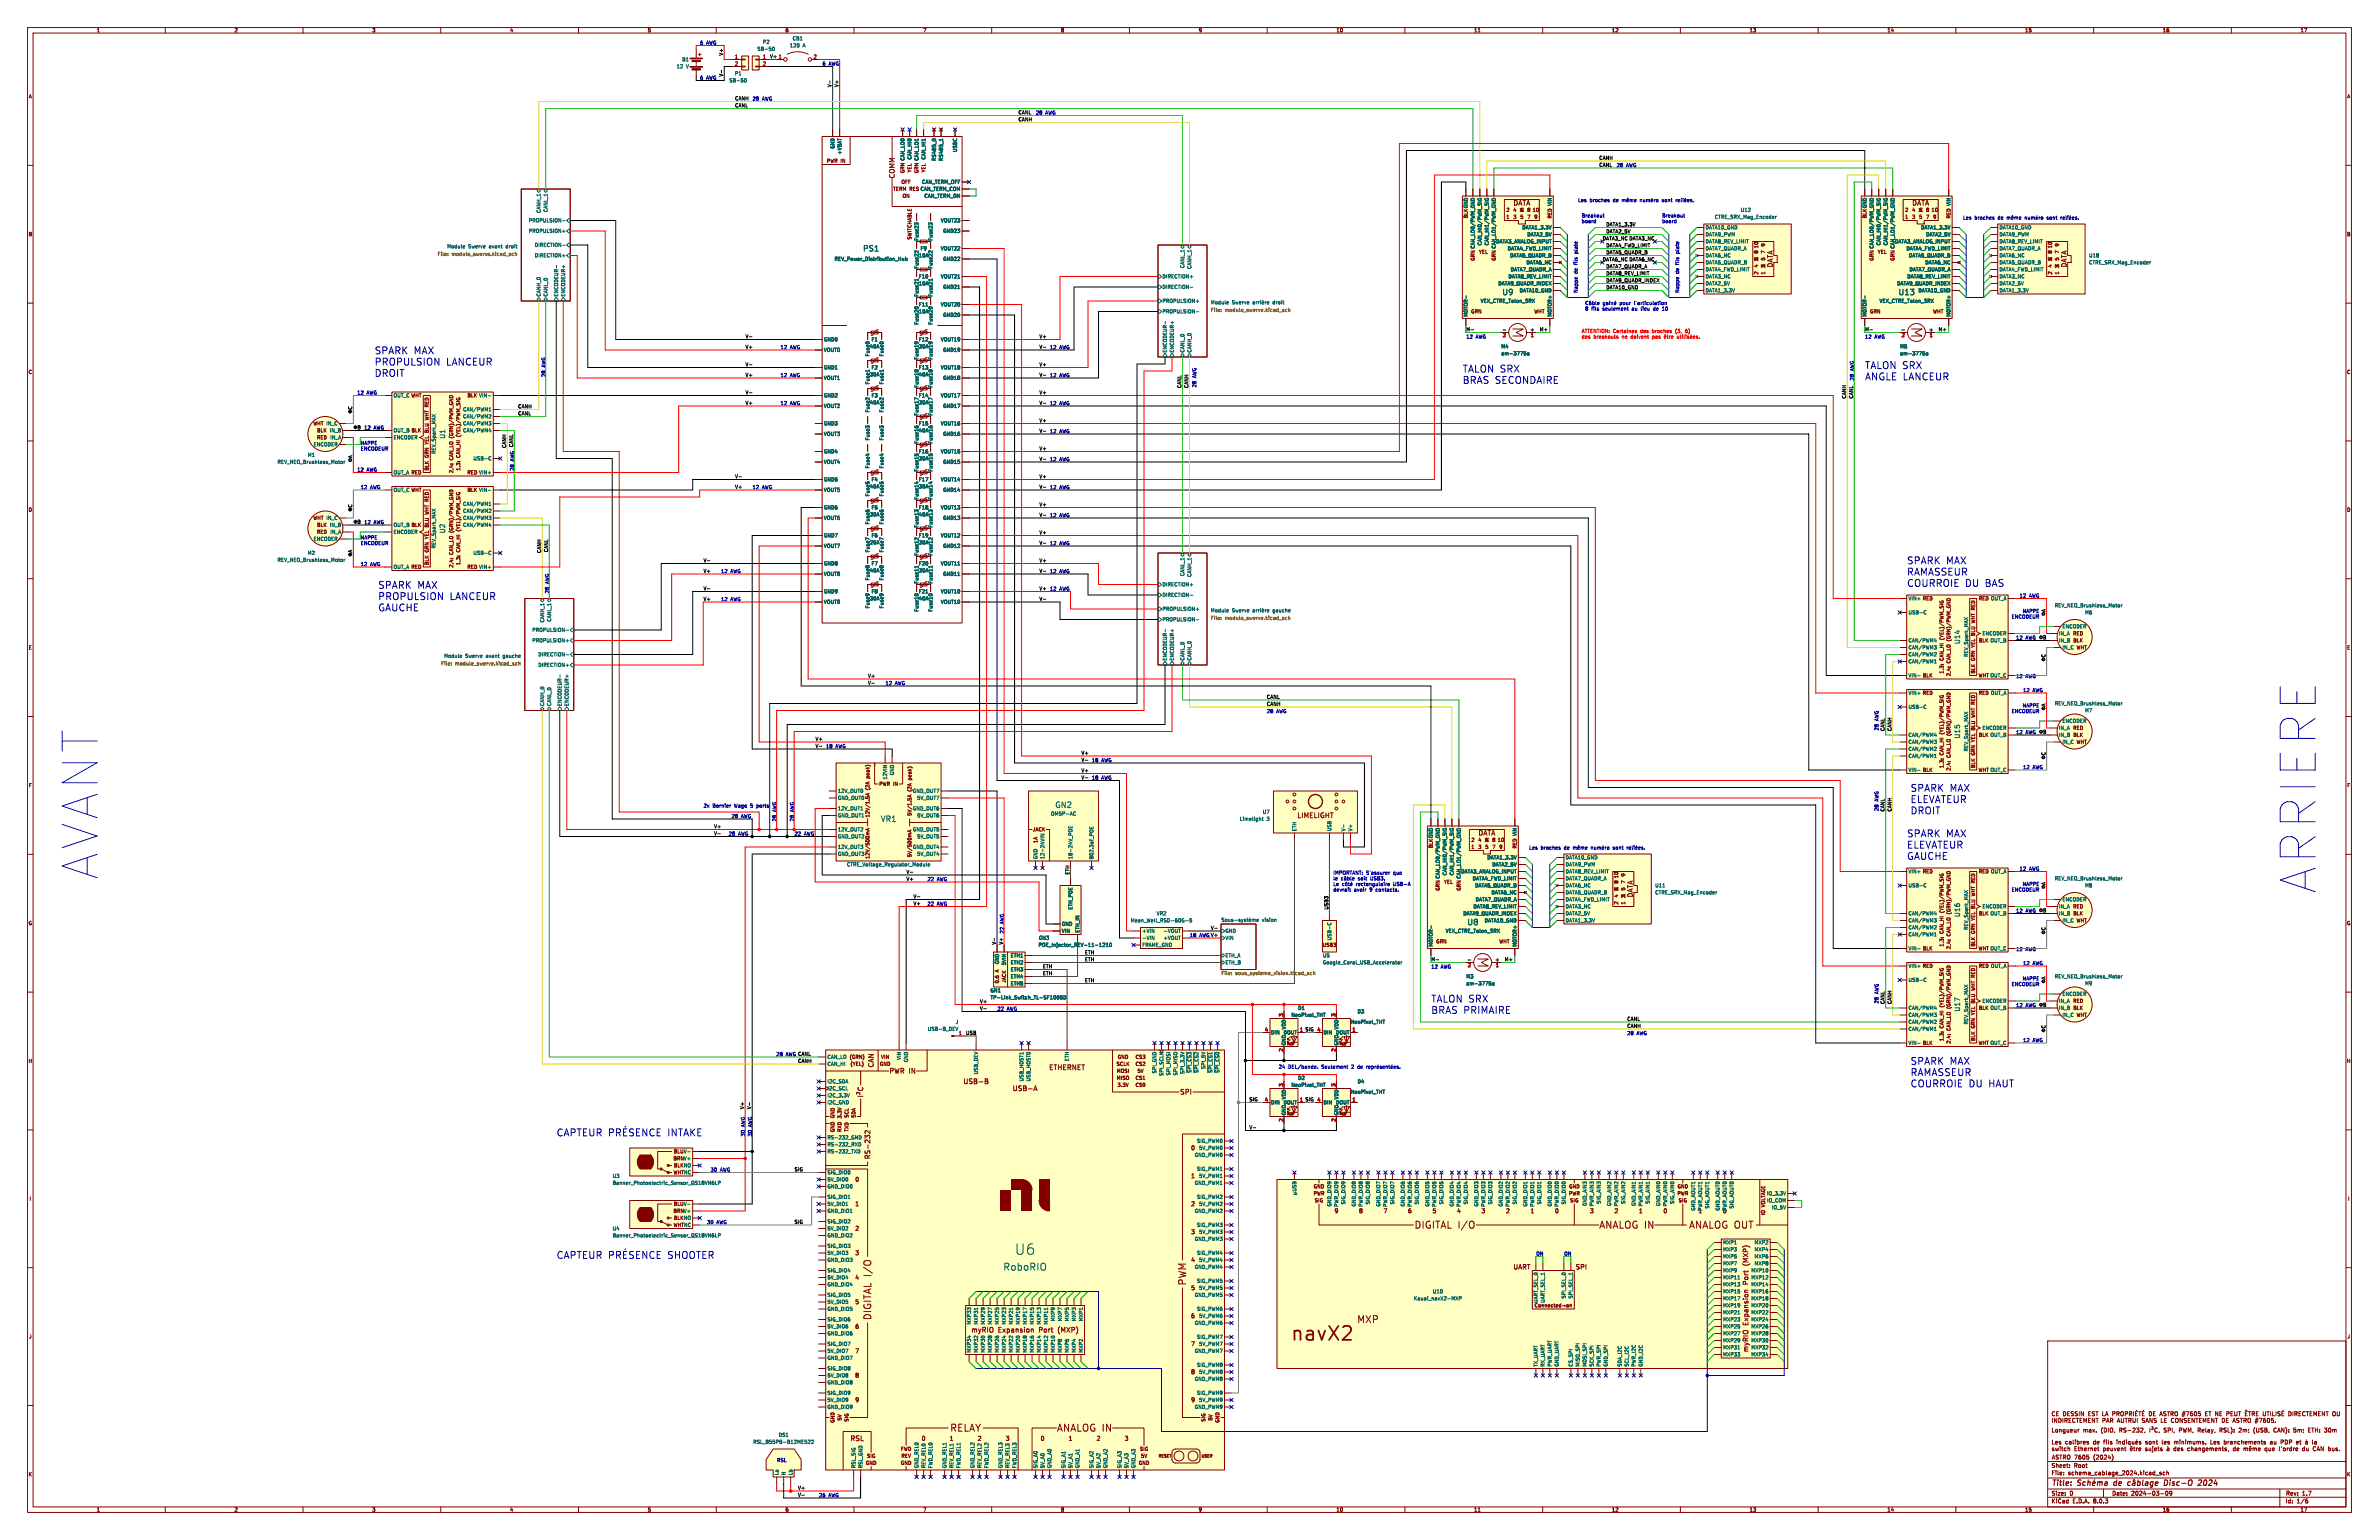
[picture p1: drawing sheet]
<svg xmlns="http://www.w3.org/2000/svg" width="864mm" height="559mm" viewBox="0 0 864 559" stroke-linecap="round" stroke-linejoin="round" font-family="sans-serif">
<defs><g id="words">
<g font-size="17.7" fill="#0000c2">
<text x="36.8" y="319.8" transform="rotate(-90 36.8 319.8)">AVANT</text>
<text x="842" y="324.9" transform="rotate(-90 842 324.9)">ARRIERE</text>
</g>
<text font-size="7.1" fill="#840000" x="468.2" y="487.4">navX2</text>
<text font-size="5.3" fill="#006464" x="368.5" y="455.5">U6</text>
<g font-size="3.5" fill="#0000c2">
<text x="135.9" y="128.7">SPARK MAX</text>
<text x="135.9" y="132.8">PROPULSION</text>
<text x="135.9" y="136.9">DROIT</text>
<text x="161.7" y="132.8">LANCEUR</text>
<text x="530.9" y="135.4">TALON SRX</text>
<text x="676.9" y="134.1">TALON SRX</text>
<text x="530.9" y="139.5">BRAS SECONDAIRE</text>
<text x="676.9" y="138.2">ANGLE LANCEUR</text>
<text x="692.1" y="204.9">SPARK MAX</text>
<text x="692.1" y="209">RAMASSEUR</text>
<text x="137.2" y="213.8">SPARK MAX</text>
<text x="692.1" y="213.1">COURROIE DU BAS</text>
<text x="137.2" y="217.9">PROPULSION</text>
<text x="163" y="217.9">LANCEUR</text>
<text x="137.2" y="222">GAUCHE</text>
<text x="693.4" y="287.5">SPARK MAX</text>
<text x="693.4" y="291.6">ELEVATEUR</text>
<text x="693.4" y="295.7">DROIT</text>
<text x="692.1" y="304">SPARK MAX</text>
<text x="692.1" y="308.1">ELEVATEUR</text>
<text x="692.1" y="312.2">GAUCHE</text>
<text x="519.4" y="364">TALON SRX</text>
<text x="519.4" y="368.1">BRAS PRIMAIRE</text>
<text x="693.4" y="386.5">SPARK MAX</text>
<text x="693.4" y="390.6">RAMASSEUR</text>
<text x="693.4" y="394.7">COURROIE DU HAUT</text>
<text x="242" y="412.5">INTAKE</text>
<text x="242" y="457">SHOOTER</text>
</g>
<g font-size="3.5" fill="#840000">
<text x="513.2" y="446.2">DIGITAL I/O</text>
<text x="580.3" y="446.2">ANALOG IN</text>
<text x="612.9" y="446.2">ANALOG OUT</text>
<text x="431" y="466.7" transform="rotate(-90 431 466.7)">PWM</text>
<text x="316.7" y="479.3" transform="rotate(-90 316.7 479.3)">DIGITAL I/O</text>
<text x="492.4" y="480.5">MXP</text>
<text x="344.7" y="519.9">RELAY</text>
<text x="383.4" y="519.9">ANALOG IN</text>
</g>
<text font-size="3.5" fill="#006464" x="364.2" y="461.2">RoboRIO</text>
<g font-size="2.8" fill="#006464">
<text x="313.3" y="91.4">PS1</text>
<text x="545.3" y="107.3">U9</text>
<text x="689.1" y="107.3">U13</text>
<text x="383" y="293.3">GN2</text>
<text x="319.7" y="298.4">VR1</text>
<text x="532.6" y="335.9">U8</text>
</g>
<g font-size="2.8" fill="#840000">
<text x="744.6" y="539.7">Title:</text>
<text x="768.2" y="539.7">de</text>
<text x="788.1" y="539.7">Disc-O</text>
<text x="801.3" y="539.7">2024</text>
</g>
<g font-size="2.5" fill="#840000">
<text x="325.1" y="65" transform="rotate(-90 325.1 65)">COMM</text>
<text x="549.2" y="74.9">DATA</text>
<text x="694" y="74.9">DATA</text>
<text x="643.8" y="97.2" transform="rotate(-90 643.8 97.2)">DATA</text>
<text x="750.5" y="97.2" transform="rotate(-90 750.5 97.2)">DATA</text>
<text x="470.8" y="297.1">LIMELIGHT</text>
<text x="536.5" y="303.5">DATA</text>
<text x="593" y="325.8" transform="rotate(-90 593 325.8)">DATA</text>
<text x="317.5" y="387.5" transform="rotate(-90 317.5 387.5)">CAN</text>
<text x="322.7" y="389.8">PWR IN</text>
<text x="380.7" y="388.6">ETHERNET</text>
<text x="349.5" y="393.7">USB-B</text>
<text x="367.4" y="396.2">USB-A</text>
<text x="428.2" y="397.5">SPI</text>
<text x="316.2" y="420.8" transform="rotate(-90 316.2 420.8)">RS-232</text>
<text x="635" y="458.7" transform="rotate(-90 635 458.7)">(MXP)</text>
<text x="635" y="465.9" transform="rotate(-90 635 465.9)">Port</text>
<text x="352.4" y="483.8">myRIO</text>
<text x="362.3" y="483.8">Expansion</text>
<text x="377.4" y="483.8">Port</text>
<text x="384.5" y="483.8">(MXP)</text>
<text x="635" y="481" transform="rotate(-90 635 481)">Expansion</text>
<text x="635" y="490.8" transform="rotate(-90 635 490.8)">myRIO</text>
<text x="308.5" y="523.2">RSL</text>
</g>
<g font-size="2.5" fill="#006464">
<text x="161.8" y="159.3" transform="rotate(-90 161.8 159.3)">U1</text>
<text x="161.8" y="193.6" transform="rotate(-90 161.8 193.6)">U2</text>
<text x="711.7" y="233.8" transform="rotate(-90 711.7 233.8)">U14</text>
<text x="711.7" y="268.1" transform="rotate(-90 711.7 268.1)">U15</text>
<text x="711.7" y="332.9" transform="rotate(-90 711.7 332.9)">U16</text>
<text x="711.7" y="367.2" transform="rotate(-90 711.7 367.2)">U17</text>
</g>
<g font-size="2.4" fill="#840000">
<text x="549.2" y="460.9">UART</text>
<text x="571.8" y="460.9">SPI</text>
</g>
<g font-size="2.1" fill="#840000">
<text x="432.2" y="417.6">0</text>
<text x="310.3" y="429">0</text>
<text x="432.2" y="427.8">1</text>
<text x="310.3" y="437.9">1</text>
<text x="432.2" y="437.9">2</text>
<text x="484.3" y="440.5">9</text>
<text x="493.2" y="440.5">8</text>
<text x="502.1" y="440.5">7</text>
<text x="511" y="440.5">6</text>
<text x="519.8" y="440.5">5</text>
<text x="528.7" y="440.5">4</text>
<text x="537.6" y="440.5">3</text>
<text x="546.5" y="440.5">2</text>
<text x="555.4" y="440.5">1</text>
<text x="564.3" y="440.5">0</text>
<text x="577" y="440.5">3</text>
<text x="585.9" y="440.5">2</text>
<text x="594.8" y="440.5">1</text>
<text x="603.7" y="440.5">0</text>
<text x="310.3" y="446.8">2</text>
<text x="432.2" y="448.1">3</text>
<text x="310.3" y="455.7">3</text>
<text x="432.2" y="458.2">4</text>
<text x="310.3" y="464.6">4</text>
<text x="310.3" y="473.5">5</text>
<text x="432.2" y="468.4">5</text>
<text x="432.2" y="478.6">6</text>
<text x="310.3" y="482.4">6</text>
<text x="310.3" y="491.3">7</text>
<text x="432.2" y="488.7">7</text>
<text x="310.3" y="500.2">8</text>
<text x="432.2" y="498.9">8</text>
<text x="310.3" y="509">9</text>
<text x="432.2" y="509">9</text>
<text x="744.6" y="515.2">CE DESSIN</text>
<text x="780.5" y="515.2">DE ASTRO #7605</text>
<text x="744.6" y="520">Longueur</text>
<text x="756.1" y="520">max.</text>
<text x="762.7" y="520">(DIO,</text>
<text x="769.5" y="520">RS-232,</text>
<text x="786" y="520">SPI,</text>
<text x="791.6" y="520">PWM, Relay,</text>
<text x="806.6" y="520">RSL):</text>
<text x="813.8" y="520">2m;</text>
<text x="819.2" y="520">(USB,</text>
<text x="826.8" y="520">CAN):</text>
<text x="834.1" y="520">5m;</text>
<text x="839.6" y="520">ETH: 30m</text>
<text x="334.4" y="523">0</text>
<text x="344.6" y="523">1</text>
<text x="354.7" y="523">2</text>
<text x="364.9" y="523">3</text>
<text x="377.6" y="523">0</text>
<text x="387.8" y="523">1</text>
<text x="397.9" y="523">2</text>
<text x="408.1" y="523">3</text>
<text x="744.6" y="525.5">Les</text>
<text x="749.6" y="525.5">calibres</text>
<text x="759.8" y="525.5">de</text>
<text x="763.8" y="525.5">fils</text>
<text x="779.3" y="525.5">sont</text>
<text x="785.4" y="525.5">les</text>
<text x="790" y="525.5">minimums.</text>
<text x="803.4" y="525.5">Les</text>
<text x="808.4" y="525.5">branchements</text>
<text x="825.3" y="525.5">au</text>
<text x="829.3" y="525.5">PDP</text>
<text x="835.1" y="525.5">et</text>
<text x="744.6" y="532.8">Sheet:</text>
<text x="744.6" y="530">ASTRO 7605</text>
<text x="752.8" y="532.8">Root</text>
<text x="760.7" y="530">(2024)</text>
<text x="744.6" y="535.5">File:</text>
<text x="750.7" y="535.5">schema_cablage_2024.kicad_sch</text>
<text x="744.6" y="545.7">KiCad</text>
<text x="744.6" y="542.9">Size:</text>
<text x="751.3" y="542.9">D</text>
<text x="752.3" y="545.7">E.D.A.</text>
<text x="759.9" y="545.7">8.0.3</text>
<text x="766.6" y="542.9">Date:</text>
<text x="773.6" y="542.9">2024-03-09</text>
<text x="829.6" y="543.1">Rev:</text>
<text x="829.6" y="545.7">Id:</text>
<text x="833.7" y="545.7">1/6</text>
<text x="836" y="543.1">1.7</text>
</g>
<g font-size="2.1" fill="#006464">
<text x="616.4" y="440.5">1</text>
<text x="625.3" y="440.5">0</text>
</g>
<g font-size="1.8" fill="#840000">
<text x="35" y="11.9">1</text>
<text x="85" y="11.9">2</text>
<text x="135" y="11.9">3</text>
<text x="185" y="11.9">4</text>
<text x="235" y="11.9">5</text>
<text x="285" y="11.9">6</text>
<text x="335" y="11.9">7</text>
<text x="385" y="11.9">8</text>
<text x="435" y="11.9">9</text>
<text x="485" y="11.9">10</text>
<text x="535" y="11.9">11</text>
<text x="585" y="11.9">12</text>
<text x="635" y="11.9">13</text>
<text x="685" y="11.9">14</text>
<text x="735" y="11.9">15</text>
<text x="785" y="11.9">16</text>
<text x="835" y="11.9">17</text>
<text x="10.3" y="35.9">A</text>
<text x="851.9" y="35.9">A</text>
<text x="300" y="59.3">PWR IN</text>
<text x="328.5" y="63" transform="rotate(-90 328.5 63)">GRN CAN_LO0</text>
<text x="331.1" y="62.7" transform="rotate(-90 331.1 62.7)">YEL</text>
<text x="333.6" y="63" transform="rotate(-90 333.6 63)">GRN CAN_LO1</text>
<text x="336.2" y="62.7" transform="rotate(-90 336.2 62.7)">YEL</text>
<text x="324.1" y="69.5">TERM RESCAN_TERM_COM</text>
<text x="327.1" y="66.9">OFF</text>
<text x="327.5" y="72">ON</text>
<text x="546.7" y="77.1">2</text>
<text x="549.2" y="77.1">4</text>
<text x="551.7" y="77.1">6</text>
<text x="554.3" y="77.1">8</text>
<text x="556.2" y="77.1">10</text>
<text x="691.4" y="77.1">2</text>
<text x="694" y="77.1">4</text>
<text x="696.5" y="77.1">6</text>
<text x="699.1" y="77.1">8</text>
<text x="701" y="77.1">10</text>
<text x="533" y="79.4" transform="rotate(-90 533 79.4)">BLK GND</text>
<text x="546.7" y="79.6">1</text>
<text x="549.2" y="79.6">3</text>
<text x="551.7" y="79.6">5</text>
<text x="554.3" y="79.6">7</text>
<text x="556.8" y="79.6">9</text>
<text x="563.5" y="79.4" transform="rotate(-90 563.5 79.4)">RED VIN</text>
<text x="677.8" y="79.4" transform="rotate(-90 677.8 79.4)">BLK GND</text>
<text x="691.4" y="79.6">1</text>
<text x="694" y="79.6">3</text>
<text x="696.5" y="79.6">5</text>
<text x="699.1" y="79.6">7</text>
<text x="701.6" y="79.6">9</text>
<text x="708.3" y="79.4" transform="rotate(-90 708.3 79.4)">RED VIN</text>
<text x="10.3" y="85.9">B</text>
<text x="331.1" y="87.1" transform="rotate(-90 331.1 87.1)">SWITCHABLE</text>
<text x="333.6" y="87.5" transform="rotate(-90 333.6 87.5)">Fuse23</text>
<text x="641" y="89.6" transform="rotate(-90 641 89.6)">9</text>
<text x="747.6" y="89.6" transform="rotate(-90 747.6 89.6)">9</text>
<text x="851.9" y="85.9">B</text>
<text x="535.5" y="94.8" transform="rotate(-90 535.5 94.8)">GRN CAN_LO0/PWM_GND</text>
<text x="536.7" y="92.3">YEL</text>
<text x="543.2" y="94.8" transform="rotate(-90 543.2 94.8)">GRN CAN_LO1/PWM_GND</text>
<text x="638.4" y="94.7" transform="rotate(-90 638.4 94.7)">6</text>
<text x="638.4" y="92.2" transform="rotate(-90 638.4 92.2)">8</text>
<text x="638.4" y="90.2" transform="rotate(-90 638.4 90.2)">10</text>
<text x="641" y="94.7" transform="rotate(-90 641 94.7)">5</text>
<text x="641" y="92.2" transform="rotate(-90 641 92.2)">7</text>
<text x="680.3" y="94.8" transform="rotate(-90 680.3 94.8)">GRN CAN_LO0/PWM_GND</text>
<text x="681.5" y="92.3">YEL</text>
<text x="687.9" y="94.8" transform="rotate(-90 687.9 94.8)">GRN CAN_LO1/PWM_GND</text>
<text x="745.1" y="94.7" transform="rotate(-90 745.1 94.7)">6</text>
<text x="745.1" y="92.2" transform="rotate(-90 745.1 92.2)">8</text>
<text x="745.1" y="90.2" transform="rotate(-90 745.1 90.2)">10</text>
<text x="747.6" y="94.7" transform="rotate(-90 747.6 94.7)">5</text>
<text x="747.6" y="92.2" transform="rotate(-90 747.6 92.2)">7</text>
<text x="333.6" y="97.7" transform="rotate(-90 333.6 97.7)">Fuse22</text>
<text x="638.4" y="99.8" transform="rotate(-90 638.4 99.8)">2</text>
<text x="638.4" y="97.2" transform="rotate(-90 638.4 97.2)">4</text>
<text x="641" y="99.8" transform="rotate(-90 641 99.8)">1</text>
<text x="641" y="97.2" transform="rotate(-90 641 97.2)">3</text>
<text x="745.1" y="99.8" transform="rotate(-90 745.1 99.8)">2</text>
<text x="745.1" y="97.2" transform="rotate(-90 745.1 97.2)">4</text>
<text x="747.6" y="99.8" transform="rotate(-90 747.6 99.8)">1</text>
<text x="747.6" y="97.2" transform="rotate(-90 747.6 97.2)">3</text>
<text x="333.6" y="107.8" transform="rotate(-90 333.6 107.8)">Fuse21</text>
<text x="533.9" y="113.9">GRN</text>
<text x="556.8" y="113.9">WHT</text>
<text x="678.7" y="113.9">GRN</text>
<text x="701.6" y="113.9">WHT</text>
<text x="333.6" y="130.7" transform="rotate(-90 333.6 130.7)">Fuse19</text>
<text x="338.7" y="130.7" transform="rotate(-90 338.7 130.7)">Fuse19</text>
<text x="10.3" y="135.9">C</text>
<text x="851.9" y="135.9">C</text>
<text x="333.6" y="140.8" transform="rotate(-90 333.6 140.8)">Fuse18</text>
<text x="338.7" y="140.8" transform="rotate(-90 338.7 140.8)">Fuse18</text>
<text x="155.8" y="151.8" transform="rotate(-90 155.8 151.8)">WHT RED</text>
<text x="333.6" y="151" transform="rotate(-90 333.6 151)">Fuse17</text>
<text x="338.7" y="151" transform="rotate(-90 338.7 151)">Fuse17</text>
<text x="114.9" y="157.1">BLK</text>
<text x="167.2" y="158.3" transform="rotate(-90 167.2 158.3)">(YEL)/PWM_SIG</text>
<text x="333.6" y="161.2" transform="rotate(-90 333.6 161.2)">Fuse16</text>
<text x="338.7" y="161.2" transform="rotate(-90 338.7 161.2)">Fuse16</text>
<text x="155.8" y="166.1" transform="rotate(-90 155.8 166.1)">GRN YEL BLU</text>
<text x="164.7" y="167" transform="rotate(-90 164.7 167)">CAN_LO (GRN)/PWM_GND</text>
<text x="167.2" y="166.1" transform="rotate(-90 167.2 166.1)">CAN_HI</text>
<text x="155.8" y="170.9" transform="rotate(-90 155.8 170.9)">BLK</text>
<text x="164.7" y="171.8" transform="rotate(-90 164.7 171.8)">2,4:</text>
<text x="167.2" y="170.9" transform="rotate(-90 167.2 170.9)">1,3:</text>
<text x="333.6" y="171.3" transform="rotate(-90 333.6 171.3)">Fuse15</text>
<text x="338.7" y="171.3" transform="rotate(-90 338.7 171.3)">Fuse15</text>
<text x="10.3" y="185.9">D</text>
<text x="333.6" y="181.5" transform="rotate(-90 333.6 181.5)">Fuse14</text>
<text x="338.7" y="181.5" transform="rotate(-90 338.7 181.5)">Fuse14</text>
<text x="851.9" y="185.9">D</text>
<text x="114.9" y="191.4">BLK</text>
<text x="155.8" y="186.1" transform="rotate(-90 155.8 186.1)">WHT RED</text>
<text x="333.6" y="191.6" transform="rotate(-90 333.6 191.6)">Fuse13</text>
<text x="338.7" y="191.6" transform="rotate(-90 338.7 191.6)">Fuse13</text>
<text x="167.2" y="192.6" transform="rotate(-90 167.2 192.6)">(YEL)/PWM_SIG</text>
<text x="155.8" y="200.4" transform="rotate(-90 155.8 200.4)">GRN YEL BLU</text>
<text x="164.7" y="201.3" transform="rotate(-90 164.7 201.3)">CAN_LO (GRN)/PWM_GND</text>
<text x="167.2" y="200.4" transform="rotate(-90 167.2 200.4)">CAN_HI</text>
<text x="333.6" y="201.8" transform="rotate(-90 333.6 201.8)">Fuse12</text>
<text x="338.7" y="201.8" transform="rotate(-90 338.7 201.8)">Fuse12</text>
<text x="155.8" y="205.2" transform="rotate(-90 155.8 205.2)">BLK</text>
<text x="164.7" y="206.1" transform="rotate(-90 164.7 206.1)">2,4:</text>
<text x="167.2" y="205.2" transform="rotate(-90 167.2 205.2)">1,3:</text>
<text x="333.6" y="212" transform="rotate(-90 333.6 212)">Fuse11</text>
<text x="338.7" y="212" transform="rotate(-90 338.7 212)">Fuse11</text>
<text x="717.2" y="225.5" transform="rotate(-90 717.2 225.5)">WHT RED</text>
<text x="705.7" y="232" transform="rotate(-90 705.7 232)">(YEL)/PWM_SIG</text>
<text x="752.5" y="233.3">BLK</text>
<text x="10.3" y="235.9">E</text>
<text x="705.7" y="239.8" transform="rotate(-90 705.7 239.8)">CAN_HI</text>
<text x="717.2" y="239.8" transform="rotate(-90 717.2 239.8)">GRN YEL BLU</text>
<text x="851.9" y="235.9">E</text>
<text x="697.9" y="246">BLK</text>
<text x="705.7" y="244.6" transform="rotate(-90 705.7 244.6)">1,3:</text>
<text x="708.3" y="245.5" transform="rotate(-90 708.3 245.5)">2,4:</text>
<text x="708.3" y="240.7" transform="rotate(-90 708.3 240.7)">CAN_LO (GRN)/PWM_GND</text>
<text x="717.2" y="244.6" transform="rotate(-90 717.2 244.6)">BLK</text>
<text x="717.2" y="259.8" transform="rotate(-90 717.2 259.8)">WHT RED</text>
<text x="705.7" y="266.3" transform="rotate(-90 705.7 266.3)">(YEL)/PWM_SIG</text>
<text x="752.5" y="267.6">BLK</text>
<text x="705.7" y="274.1" transform="rotate(-90 705.7 274.1)">CAN_HI</text>
<text x="708.3" y="275" transform="rotate(-90 708.3 275)">CAN_LO (GRN)/PWM_GND</text>
<text x="717.2" y="274.1" transform="rotate(-90 717.2 274.1)">GRN YEL BLU</text>
<text x="697.9" y="280.3">BLK</text>
<text x="705.7" y="278.9" transform="rotate(-90 705.7 278.9)">1,3:</text>
<text x="708.3" y="279.8" transform="rotate(-90 708.3 279.8)">2,4:</text>
<text x="717.2" y="278.8" transform="rotate(-90 717.2 278.8)">BLK</text>
<text x="10.3" y="285.9">F</text>
<text x="315.8" y="286.6" transform="rotate(-90 315.8 286.6)">(2A</text>
<text x="315.8" y="282.3" transform="rotate(-90 315.8 282.3)">peak)</text>
<text x="319" y="285.4">PWR IN</text>
<text x="331.1" y="282.9" transform="rotate(-90 331.1 282.9)">peak)</text>
<text x="851.9" y="285.9">F</text>
<text x="315.8" y="296.8" transform="rotate(-90 315.8 296.8)">12V/1.5A</text>
<text x="374.8" y="301.9">JACK</text>
<text x="534" y="305.7">2</text>
<text x="536.5" y="305.7">4</text>
<text x="539" y="305.7">6</text>
<text x="541.6" y="305.7">8</text>
<text x="543.5" y="305.7">10</text>
<text x="315.8" y="311.8" transform="rotate(-90 315.8 311.8)">12V/500mA</text>
<text x="376.8" y="306.1" transform="rotate(-90 376.8 306.1)">1A</text>
<text x="520.3" y="308" transform="rotate(-90 520.3 308)">BLK GND</text>
<text x="534" y="308.2">1</text>
<text x="536.5" y="308.2">3</text>
<text x="539" y="308.2">5</text>
<text x="541.6" y="308.2">7</text>
<text x="544.1" y="308.2">9</text>
<text x="550.8" y="308" transform="rotate(-90 550.8 308)">RED VIN</text>
<text x="522.8" y="323.4" transform="rotate(-90 522.8 323.4)">GRN CAN_LO0/PWM_GND</text>
<text x="524" y="320.9">YEL</text>
<text x="530.5" y="323.4" transform="rotate(-90 530.5 323.4)">GRN CAN_LO1/PWM_GND</text>
<text x="587.6" y="323.3" transform="rotate(-90 587.6 323.3)">6</text>
<text x="587.6" y="320.8" transform="rotate(-90 587.6 320.8)">8</text>
<text x="587.6" y="318.8" transform="rotate(-90 587.6 318.8)">10</text>
<text x="590.2" y="323.3" transform="rotate(-90 590.2 323.3)">5</text>
<text x="590.2" y="320.8" transform="rotate(-90 590.2 320.8)">7</text>
<text x="590.2" y="318.2" transform="rotate(-90 590.2 318.2)">9</text>
<text x="587.6" y="328.4" transform="rotate(-90 587.6 328.4)">2</text>
<text x="587.6" y="325.8" transform="rotate(-90 587.6 325.8)">4</text>
<text x="590.2" y="328.4" transform="rotate(-90 590.2 328.4)">1</text>
<text x="590.2" y="325.8" transform="rotate(-90 590.2 325.8)">3</text>
<text x="717.2" y="324.5" transform="rotate(-90 717.2 324.5)">WHT RED</text>
<text x="10.3" y="335.9">G</text>
<text x="705.7" y="331" transform="rotate(-90 705.7 331)">(YEL)/PWM_SIG</text>
<text x="752.5" y="332.3">BLK</text>
<text x="851.9" y="335.9">G</text>
<text x="705.7" y="338.8" transform="rotate(-90 705.7 338.8)">CAN_HI</text>
<text x="708.3" y="339.7" transform="rotate(-90 708.3 339.7)">CAN_LO (GRN)/PWM_GND</text>
<text x="717.2" y="338.9" transform="rotate(-90 717.2 338.9)">GRN YEL BLU</text>
<text x="480" y="343.8">USB3</text>
<text x="521.2" y="342.5">GRN</text>
<text x="544.1" y="342.5">WHT</text>
<text x="697.9" y="345">BLK</text>
<text x="705.7" y="343.6" transform="rotate(-90 705.7 343.6)">1,3:</text>
<text x="708.3" y="344.6" transform="rotate(-90 708.3 344.6)">2,4:</text>
<text x="717.2" y="343.6" transform="rotate(-90 717.2 343.6)">BLK</text>
<text x="362.8" y="352.8" transform="rotate(-90 362.8 352.8)">A</text>
<text x="362.8" y="357" transform="rotate(-90 362.8 357)">0.6</text>
<text x="365.4" y="356.7" transform="rotate(-90 365.4 356.7)">JACK</text>
<text x="717.2" y="358.8" transform="rotate(-90 717.2 358.8)">WHT RED</text>
<text x="705.7" y="365.3" transform="rotate(-90 705.7 365.3)">(YEL)/PWM_SIG</text>
<text x="752.5" y="366.6">BLK</text>
<text x="705.7" y="377.9" transform="rotate(-90 705.7 377.9)">1,3:</text>
<text x="705.7" y="373.1" transform="rotate(-90 705.7 373.1)">CAN_HI</text>
<text x="708.3" y="374" transform="rotate(-90 708.3 374)">CAN_LO (GRN)/PWM_GND</text>
<text x="717.2" y="377.9" transform="rotate(-90 717.2 377.9)">BLK</text>
<text x="717.2" y="373.1" transform="rotate(-90 717.2 373.1)">GRN YEL BLU</text>
<text x="697.9" y="379.3">BLK</text>
<text x="708.3" y="378.8" transform="rotate(-90 708.3 378.8)">2,4:</text>
<text x="10.2" y="385.9">H</text>
<text x="308.6" y="387">(YEL)</text>
<text x="319.3" y="387">GND</text>
<text x="319.7" y="384.4">VIN</text>
<text x="405.2" y="387">SCLK</text>
<text x="405.3" y="389.5">MOSI</text>
<text x="405.6" y="384.4">GND</text>
<text x="412.1" y="387">CS2</text>
<text x="412.1" y="384.4">CS3</text>
<text x="412.8" y="389.5">5V</text>
<text x="851.8" y="385.9">H</text>
<text x="405.3" y="392">MISO</text>
<text x="405.5" y="394.6">3.3V</text>
<text x="412.1" y="394.6">CS0</text>
<text x="412.1" y="392">CS1</text>
<text x="308.2" y="405.7" transform="rotate(-90 308.2 405.7)">SCL</text>
<text x="310.8" y="405.8" transform="rotate(-90 310.8 405.8)">SDA</text>
<text x="303.1" y="411" transform="rotate(-90 303.1 411)">GND GND</text>
<text x="305.7" y="410.9" transform="rotate(-90 305.7 410.9)">RXD 3.3V</text>
<text x="308.2" y="410.8" transform="rotate(-90 308.2 410.8)">TXD</text>
<text x="476.7" y="431.4">GND</text>
<text x="569.5" y="431.4">GND</text>
<text x="608.8" y="431.4">GND</text>
<text x="10.6" y="435.9">I</text>
<text x="476.7" y="433.9">PWR</text>
<text x="477.1" y="436.5">SIG</text>
<text x="569.4" y="433.9">PWR</text>
<text x="569.8" y="436.5">SIG</text>
<text x="608.8" y="433.9">PWR</text>
<text x="609.2" y="436.5">SIG</text>
<text x="852.2" y="435.9">I</text>
<text x="641" y="441.1" transform="rotate(-90 641 441.1)">IO</text>
<text x="641" y="438" transform="rotate(-90 641 438)">VOLTAGE</text>
<text x="10.4" y="485.9">J</text>
<text x="852" y="485.9">J</text>
<text x="305.7" y="515.6" transform="rotate(-90 305.7 515.6)">5V</text>
<text x="440.3" y="515.6" transform="rotate(-90 440.3 515.6)">5V</text>
<text x="303.1" y="516.4" transform="rotate(-90 303.1 516.4)">GND</text>
<text x="308.2" y="516" transform="rotate(-90 308.2 516)">SIG</text>
<text x="437.8" y="516" transform="rotate(-90 437.8 516)">SIG</text>
<text x="442.8" y="516.4" transform="rotate(-90 442.8 516.4)">GND</text>
<text x="326.9" y="526.7">FWD</text>
<text x="413.6" y="526.7">SIG</text>
<text x="314.2" y="531.7">GND</text>
<text x="314.6" y="529.2">SIG</text>
<text x="326.9" y="531.7">GND</text>
<text x="327.1" y="529.2">REV</text>
<text x="413.2" y="531.7">GND</text>
<text x="414" y="529.2">5V</text>
<text x="10.3" y="535.9">K</text>
<text x="851.9" y="535.9">K</text>
<text x="35" y="548.7">1</text>
<text x="85" y="548.7">2</text>
<text x="135" y="548.7">3</text>
<text x="185" y="548.7">4</text>
<text x="235" y="548.7">5</text>
<text x="285" y="548.7">6</text>
<text x="335" y="548.7">7</text>
<text x="385" y="548.7">8</text>
<text x="435" y="548.7">9</text>
<text x="485" y="548.7">10</text>
<text x="535" y="548.7">11</text>
<text x="585" y="548.7">12</text>
<text x="635" y="548.7">13</text>
<text x="685" y="548.7">14</text>
<text x="735" y="548.7">15</text>
<text x="785" y="548.7">16</text>
<text x="835" y="548.7">17</text>
</g>
<g font-size="1.8" fill="#0000c2">
<text x="254" y="16.3">6</text>
<text x="256.4" y="16.3">AWG</text>
<text x="298.4" y="23.9">6</text>
<text x="300.8" y="23.9">AWG</text>
<text x="254" y="29">6</text>
<text x="256.4" y="29">AWG</text>
<text x="273" y="36.6">28</text>
<text x="276.6" y="36.6">AWG</text>
<text x="375.9" y="41.7">28</text>
<text x="379.5" y="41.7">AWG</text>
<text x="586.7" y="60.7">28</text>
<text x="590.3" y="60.7">AWG</text>
<text x="572.8" y="73.4">Les</text>
<text x="577.1" y="73.4">broches</text>
<text x="585.7" y="73.4">de</text>
<text x="604" y="73.4">sont</text>
<text x="574" y="79">Breakout</text>
<text x="574" y="81">board</text>
<text x="603.2" y="79">Breakout</text>
<text x="603.2" y="81">board</text>
<text x="712.5" y="79.8">Les</text>
<text x="716.8" y="79.8">broches</text>
<text x="725.4" y="79.8">de</text>
<text x="743.7" y="79.8">sont</text>
<text x="572.8" y="95.9" transform="rotate(-90 572.8 95.9)">fils</text>
<text x="572.8" y="91.7" transform="rotate(-90 572.8 91.7)">plate</text>
<text x="609.6" y="95.9" transform="rotate(-90 609.6 95.9)">fils</text>
<text x="609.6" y="91.7" transform="rotate(-90 609.6 91.7)">plate</text>
<text x="572.8" y="99.4" transform="rotate(-90 572.8 99.4)">de</text>
<text x="609.6" y="99.4" transform="rotate(-90 609.6 99.4)">de</text>
<text x="572.8" y="106.4" transform="rotate(-90 572.8 106.4)">Nappe</text>
<text x="609.6" y="106.4" transform="rotate(-90 609.6 106.4)">Nappe</text>
<text x="575.3" y="112.8">8</text>
<text x="577.7" y="112.8">fils</text>
<text x="581.9" y="112.8">seulement</text>
<text x="588.1" y="110.7">pour</text>
<text x="592.7" y="112.8">au</text>
<text x="593.5" y="110.7">l'articulation</text>
<text x="596.2" y="112.8">lieu</text>
<text x="600.9" y="112.8">de</text>
<text x="604.3" y="112.8">10</text>
<text x="532.1" y="122.9">12</text>
<text x="535.7" y="122.9">AWG</text>
<text x="676.9" y="122.9">12</text>
<text x="680.5" y="122.9">AWG</text>
<text x="283.2" y="126.8">12</text>
<text x="286.8" y="126.8">AWG</text>
<text x="381" y="126.8">12</text>
<text x="384.6" y="126.8">AWG</text>
<text x="198.1" y="136.9" transform="rotate(-90 198.1 136.9)">28</text>
<text x="198.1" y="133.3" transform="rotate(-90 198.1 133.3)">AWG</text>
<text x="283.2" y="136.9">12</text>
<text x="286.8" y="136.9">AWG</text>
<text x="381" y="136.9">12</text>
<text x="384.6" y="136.9">AWG</text>
<text x="434.3" y="137.1" transform="rotate(-90 434.3 137.1)">AWG</text>
<text x="673.1" y="134.6" transform="rotate(-90 673.1 134.6)">AWG</text>
<text x="129.5" y="143.3">12</text>
<text x="133.1" y="143.3">AWG</text>
<text x="434.3" y="140.7" transform="rotate(-90 434.3 140.7)">28</text>
<text x="673.1" y="138.2" transform="rotate(-90 673.1 138.2)">28</text>
<text x="283.2" y="147.1">12</text>
<text x="286.8" y="147.1">AWG</text>
<text x="381" y="147.1">12</text>
<text x="384.6" y="147.1">AWG</text>
<text x="135.7" y="156">AWG</text>
<text x="130.8" y="161.5">NAPPE</text>
<text x="381" y="157.2">12</text>
<text x="384.6" y="157.2">AWG</text>
<text x="130.8" y="163.6">ENCODEUR</text>
<text x="186.7" y="167.4" transform="rotate(-90 186.7 167.4)">AWG CANL</text>
<text x="381" y="167.4">12</text>
<text x="384.6" y="167.4">AWG</text>
<text x="129.5" y="171.2">12</text>
<text x="133.1" y="171.2">AWG</text>
<text x="186.7" y="171" transform="rotate(-90 186.7 171)">28</text>
<text x="130.8" y="177.6">12</text>
<text x="134.4" y="177.6">AWG</text>
<text x="273" y="177.6">12</text>
<text x="276.6" y="177.6">AWG</text>
<text x="381" y="177.6">12</text>
<text x="384.6" y="177.6">AWG</text>
<text x="135.7" y="190.3">AWG</text>
<text x="381" y="187.7">12</text>
<text x="384.6" y="187.7">AWG</text>
<text x="130.8" y="195.8">NAPPE</text>
<text x="130.8" y="197.9">ENCODEUR</text>
<text x="381" y="197.9">12</text>
<text x="384.6" y="197.9">AWG</text>
<text x="130.8" y="205.5">12</text>
<text x="134.4" y="205.5">AWG</text>
<text x="261.6" y="208">12</text>
<text x="265.2" y="208">AWG</text>
<text x="381" y="208">12</text>
<text x="384.6" y="208">AWG</text>
<text x="199.4" y="215.4" transform="rotate(-90 199.4 215.4)">28</text>
<text x="199.4" y="211.8" transform="rotate(-90 199.4 211.8)">AWG</text>
<text x="381" y="214.4">12</text>
<text x="384.6" y="214.4">AWG</text>
<text x="261.6" y="218.2">12</text>
<text x="265.2" y="218.2">AWG</text>
<text x="733" y="216.9">12</text>
<text x="736.6" y="216.9">AWG</text>
<text x="730.1" y="224.5">ENCODEUR</text>
<text x="734.1" y="222.5">NAPPE</text>
<text x="731.7" y="232.2">12</text>
<text x="321.3" y="248.7">12</text>
<text x="324.9" y="248.7">AWG</text>
<text x="731.7" y="246.1">12</text>
<text x="734.3" y="251.2">12</text>
<text x="735.3" y="246.1">AWG</text>
<text x="737.9" y="251.2">AWG</text>
<text x="734.1" y="256.8">NAPPE</text>
<text x="459.7" y="258.8">28</text>
<text x="463.3" y="258.8">AWG</text>
<text x="682" y="261.6" transform="rotate(-90 682 261.6)">AWG</text>
<text x="730.1" y="258.8">ENCODEUR</text>
<text x="682" y="265.2" transform="rotate(-90 682 265.2)">28</text>
<text x="731.7" y="266.5">12</text>
<text x="299.7" y="271.5">18</text>
<text x="303.3" y="271.5">AWG</text>
<text x="396.2" y="276.6">18</text>
<text x="399.8" y="276.6">AWG</text>
<text x="734.3" y="279.2">12</text>
<text x="737.9" y="279.2">AWG</text>
<text x="396.2" y="283">18</text>
<text x="399.8" y="283">AWG</text>
<text x="255.3" y="293.1">2x</text>
<text x="258.7" y="293.1">Bornier</text>
<text x="266.7" y="293.1">Wago</text>
<text x="272.8" y="293.1">5</text>
<text x="275.1" y="293.1">ports</text>
<text x="682" y="290.8" transform="rotate(-90 682 290.8)">AWG</text>
<text x="265.4" y="296.9">28</text>
<text x="269" y="296.9">AWG</text>
<text x="281.9" y="298.2" transform="rotate(-90 281.9 298.2)">28</text>
<text x="281.9" y="294.6" transform="rotate(-90 281.9 294.6)">AWG</text>
<text x="288.3" y="298.2" transform="rotate(-90 288.3 298.2)">28</text>
<text x="288.3" y="294.6" transform="rotate(-90 288.3 294.6)">AWG</text>
<text x="682" y="294.4" transform="rotate(-90 682 294.4)">28</text>
<text x="264.4" y="303.3">28</text>
<text x="268" y="303.3">AWG</text>
<text x="288.3" y="303.3">22</text>
<text x="291.9" y="303.3">AWG</text>
<text x="555" y="308.4">Les</text>
<text x="559.3" y="308.4">broches</text>
<text x="567.9" y="308.4">de</text>
<text x="586.2" y="308.4">sont</text>
<text x="483.9" y="317.6">IMPORTANT: S'assurer</text>
<text x="505.9" y="317.6">que</text>
<text x="733" y="316">12</text>
<text x="736.6" y="316">AWG</text>
<text x="336.5" y="319.8">22</text>
<text x="340.1" y="319.8">AWG</text>
<text x="483.9" y="319.6">le</text>
<text x="483.9" y="321.7">Le</text>
<text x="483.9" y="323.7">devrait</text>
<text x="491.5" y="323.7">avoir</text>
<text x="492.4" y="321.7">rectangulaire</text>
<text x="493.1" y="319.6">soit</text>
<text x="497.3" y="323.7">9</text>
<text x="497.8" y="319.6">USB3.</text>
<text x="499.7" y="323.7">contacts.</text>
<text x="506.1" y="321.7">USB-A</text>
<text x="730.1" y="323.6">ENCODEUR</text>
<text x="734.1" y="321.6">NAPPE</text>
<text x="336.5" y="328.7">22</text>
<text x="340.1" y="328.7">AWG</text>
<text x="364.5" y="335.3" transform="rotate(-90 364.5 335.3)">AWG</text>
<text x="731.7" y="331.2">12</text>
<text x="364.5" y="338.8" transform="rotate(-90 364.5 338.8)">22</text>
<text x="431.8" y="340.1">18</text>
<text x="435.4" y="340.1">AWGV+</text>
<text x="731.7" y="345.2">12</text>
<text x="735.3" y="345.2">AWG</text>
<text x="519.4" y="351.5">12</text>
<text x="523" y="351.5">AWG</text>
<text x="734.3" y="350.3">12</text>
<text x="737.9" y="350.3">AWG</text>
<text x="730.1" y="357.9">ENCODEUR</text>
<text x="734.1" y="355.8">NAPPE</text>
<text x="682" y="364.2" transform="rotate(-90 682 364.2)">28</text>
<text x="682" y="360.7" transform="rotate(-90 682 360.7)">AWG</text>
<text x="731.7" y="365.5">12</text>
<text x="361.9" y="366.8">22</text>
<text x="365.5" y="366.8">AWG</text>
<text x="590.5" y="375.7">28</text>
<text x="594.1" y="375.7">AWG</text>
<text x="281.7" y="383.3">28</text>
<text x="285.3" y="383.3">AWGCANL</text>
<text x="734.3" y="378.2">12</text>
<text x="737.9" y="378.2">AWG</text>
<text x="464.1" y="387.9">24</text>
<text x="467.6" y="387.9">DEL/bande.</text>
<text x="479.9" y="387.9">Seulement</text>
<text x="490.9" y="387.9">2</text>
<text x="493.3" y="387.9">de</text>
<text x="270.5" y="412.5" transform="rotate(-90 270.5 412.5)">30</text>
<text x="270.5" y="408.9" transform="rotate(-90 270.5 408.9)">AWG</text>
<text x="273" y="412.5" transform="rotate(-90 273 412.5)">30</text>
<text x="273" y="408.9" transform="rotate(-90 273 408.9)">AWG</text>
<text x="257.8" y="425.2">30</text>
<text x="261.4" y="425.2">AWG</text>
<text x="256.5" y="444.3">30</text>
<text x="260.1" y="444.3">AWG</text>
<text x="281.9" y="530.6">RSL</text>
<text x="297.2" y="543.3">26</text>
<text x="300.8" y="543.3">AWG</text>
</g>
<g font-size="1.8" fill="#006464">
<text x="276.8" y="16.1">P2</text>
<text x="286.6" y="17.4">120</text>
<text x="287.6" y="14.8">CB1</text>
<text x="291.4" y="17.4">A</text>
<text x="247.5" y="22.5">B1</text>
<text x="274.8" y="18.6">SB-50</text>
<text x="245.5" y="25">12</text>
<text x="249.1" y="25">V</text>
<text x="266.6" y="27.5">P1</text>
<text x="264.6" y="30.1">SB-50</text>
<text x="303.1" y="54.1" transform="rotate(-90 303.1 54.1)">GND</text>
<text x="305.7" y="56.2" transform="rotate(-90 305.7 56.2)">+VBAT</text>
<text x="328.5" y="58.5" transform="rotate(-90 328.5 58.5)">CAN_LO0</text>
<text x="331.1" y="58" transform="rotate(-90 331.1 58)">CAN_HI0</text>
<text x="333.6" y="58.5" transform="rotate(-90 333.6 58.5)">CAN_LO1</text>
<text x="336.1" y="58" transform="rotate(-90 336.1 58)">CAN_HI1</text>
<text x="340" y="58.5" transform="rotate(-90 340 58.5)">RS485_0</text>
<text x="342.5" y="58.5" transform="rotate(-90 342.5 58.5)">RS485_1</text>
<text x="347.6" y="55.3" transform="rotate(-90 347.6 55.3)">USBC</text>
<text x="334" y="69.4">CAN_TERM_COM</text>
<text x="334.6" y="66.9">CAN_TERM_OFF</text>
<text x="335.4" y="72">CAN_TERM_ON</text>
<text x="196.4" y="77.4" transform="rotate(-90 196.4 77.4)">CANH_1</text>
<text x="199" y="77.1" transform="rotate(-90 199 77.1)">CANL_1</text>
<text x="533" y="75.7" transform="rotate(-90 533 75.7)">GND</text>
<text x="563.5" y="74.9" transform="rotate(-90 563.5 74.9)">VIN</text>
<text x="631.8" y="77.1">U12</text>
<text x="677.8" y="75.7" transform="rotate(-90 677.8 75.7)">GND</text>
<text x="708.3" y="74.9" transform="rotate(-90 708.3 74.9)">VIN</text>
<text x="191.8" y="80.9">PROPULSION-</text>
<text x="341.4" y="80.9">VOUT23</text>
<text x="552.5" y="83.4">DATA1_3.3V</text>
<text x="619" y="83.4">DATA10_GND</text>
<text x="622.4" y="79.6">CTRE_SRX_Mag_Encoder</text>
<text x="697.2" y="83.4">DATA1_3.3V</text>
<text x="725.7" y="83.4">DATA10_GND</text>
<text x="191.8" y="84.7">PROPULSION+</text>
<text x="194" y="89.8">DIRECTION-</text>
<text x="338.7" y="87.5" transform="rotate(-90 338.7 87.5)">Fuse23</text>
<text x="342.2" y="84.7">GND23</text>
<text x="538.1" y="89.2" transform="rotate(-90 538.1 89.2)">CAN_HI0/PWM_SIG</text>
<text x="540.6" y="89.2" transform="rotate(-90 540.6 89.2)">CAN_HI1/PWM_SIG</text>
<text x="543" y="88.5">DATA3_ANALOG_INPUT</text>
<text x="554.3" y="86">DATA2_5V</text>
<text x="619" y="88.5">DATA8_REV_LIMIT</text>
<text x="619" y="86">DATA9_PWM</text>
<text x="682.9" y="89.2" transform="rotate(-90 682.9 89.2)">CAN_HI0/PWM_SIG</text>
<text x="685.4" y="89.2" transform="rotate(-90 685.4 89.2)">CAN_HI1/PWM_SIG</text>
<text x="687.8" y="88.5">DATA3_ANALOG_INPUT</text>
<text x="699.1" y="86">DATA2_5V</text>
<text x="725.7" y="88.5">DATA8_REV_LIMIT</text>
<text x="725.7" y="86">DATA9_PWM</text>
<text x="162.2" y="90.2">Module</text>
<text x="170" y="90.2">Swerve</text>
<text x="177.6" y="90.2">avant</text>
<text x="184" y="90.2">droit</text>
<text x="194" y="93.6">DIRECTION+</text>
<text x="302.8" y="94.8">REV_Power_Distribution_Hub</text>
<text x="333.4" y="93.6">10A</text>
<text x="334" y="91">F9</text>
<text x="341.4" y="91">VOUT22</text>
<text x="342.2" y="94.8">GND22</text>
<text x="535.5" y="90.4" transform="rotate(-90 535.5 90.4)">CAN_LO0/PWM_GND</text>
<text x="543.2" y="90.4" transform="rotate(-90 543.2 90.4)">CAN_LO1/PWM_GND</text>
<text x="547.1" y="91">DATA4_FWD_LIMIT</text>
<text x="548.1" y="93.6">DATA5_QUADR_B</text>
<text x="619" y="93.6">DATA6_NC</text>
<text x="619" y="91">DATA7_QUADR_A</text>
<text x="680.3" y="90.4" transform="rotate(-90 680.3 90.4)">CAN_LO0/PWM_GND</text>
<text x="687.9" y="90.4" transform="rotate(-90 687.9 90.4)">CAN_LO1/PWM_GND</text>
<text x="691.9" y="91">DATA4_FWD_LIMIT</text>
<text x="692.8" y="93.6">DATA5_QUADR_B</text>
<text x="725.7" y="93.6">DATA6_NC</text>
<text x="725.7" y="91">DATA7_QUADR_A</text>
<text x="758.2" y="93.6">U18</text>
<text x="333.4" y="101.2">F10</text>
<text x="338.7" y="97.7" transform="rotate(-90 338.7 97.7)">Fuse22</text>
<text x="341.4" y="101.2">VOUT21</text>
<text x="421.8" y="101.2">DIRECTION+</text>
<text x="430.1" y="97.5" transform="rotate(-90 430.1 97.5)">CANL_1</text>
<text x="432.7" y="97.8" transform="rotate(-90 432.7 97.8)">CANH_1</text>
<text x="547.4" y="101.2">DATA8_REV_LIMIT</text>
<text x="548.2" y="98.7">DATA7_QUADR_A</text>
<text x="554" y="96.1">DATA6_NC</text>
<text x="619" y="101.2">DATA3_NC</text>
<text x="619" y="98.7">DATA4_FWD_LIMIT</text>
<text x="619" y="96.1">DATA5_QUADR_B</text>
<text x="692.2" y="101.2">DATA8_REV_LIMIT</text>
<text x="693" y="98.7">DATA7_QUADR_A</text>
<text x="698.8" y="96.1">DATA6_NC</text>
<text x="725.7" y="101.2">DATA3_NC</text>
<text x="725.7" y="98.7">DATA4_FWD_LIMIT</text>
<text x="725.7" y="96.1">DATA5_QUADR_B</text>
<text x="758.2" y="96.1">CTRE_SRX_Mag_Encoder</text>
<text x="196.4" y="107.8" transform="rotate(-90 196.4 107.8)">CANH_0</text>
<text x="199" y="107.8" transform="rotate(-90 199 107.8)">CANL_0</text>
<text x="202.8" y="107.8" transform="rotate(-90 202.8 107.8)">ENCODEUR-</text>
<text x="205.3" y="107.8" transform="rotate(-90 205.3 107.8)">ENCODEUR+</text>
<text x="333.4" y="103.7">10A</text>
<text x="338.7" y="107.8" transform="rotate(-90 338.7 107.8)">Fuse21</text>
<text x="342.2" y="105">GND21</text>
<text x="421.8" y="105">DIRECTION-</text>
<text x="543.8" y="103.7">DATA9_QUADR_INDEX</text>
<text x="551.5" y="106.3">DATA10_GND</text>
<text x="619" y="106.3">DATA1_3.3V</text>
<text x="619" y="103.7">DATA2_5V</text>
<text x="688.5" y="103.7">DATA9_QUADR_INDEX</text>
<text x="696.3" y="106.3">DATA10_GND</text>
<text x="725.7" y="106.3">DATA1_3.3V</text>
<text x="725.7" y="103.7">DATA2_5V</text>
<text x="333.4" y="111.4">F11</text>
<text x="333.4" y="113.9">10A</text>
<text x="341.4" y="111.4">VOUT20</text>
<text x="421.8" y="113.9">PROPULSION-</text>
<text x="421.8" y="110.1">PROPULSION+</text>
<text x="439.4" y="110.5">Module</text>
<text x="447.2" y="110.5">Swerve</text>
<text x="462.3" y="110.5">d oit</text>
<text x="537.4" y="110.1">VEX_CTRE_Talon_SRX</text>
<text x="682.2" y="110.1">VEX_CTRE_Talon_SRX</text>
<text x="333.6" y="118" transform="rotate(-90 333.6 118)">Fuse20</text>
<text x="338.7" y="118" transform="rotate(-90 338.7 118)">Fuse20</text>
<text x="342.2" y="115.2">GND20</text>
<text x="533" y="115.1" transform="rotate(-90 533 115.1)">MOTOR-</text>
<text x="563.5" y="115.1" transform="rotate(-90 563.5 115.1)">MOTOR+</text>
<text x="677.8" y="115.1" transform="rotate(-90 677.8 115.1)">MOTOR-</text>
<text x="708.3" y="115.1" transform="rotate(-90 708.3 115.1)">MOTOR+</text>
<text x="299" y="124.1">GND0</text>
<text x="316.3" y="124.1">F1</text>
<text x="333.4" y="124.1">F12</text>
<text x="341.4" y="124.1">VOUT19</text>
<text x="555.4" y="120.4">+</text>
<text x="700.2" y="120.4">+</text>
<text x="299" y="127.9">VOUT0</text>
<text x="315.6" y="126.6">40A</text>
<text x="315.8" y="129.5" transform="rotate(-90 315.8 129.5)">Fuse0</text>
<text x="320.9" y="129.5" transform="rotate(-90 320.9 129.5)">Fuse0</text>
<text x="333.4" y="126.6">30A</text>
<text x="342.2" y="127.9">GND19</text>
<text x="423.8" y="128.1" transform="rotate(-90 423.8 128.1)">ENCODEUR-</text>
<text x="426.3" y="128.1" transform="rotate(-90 426.3 128.1)">ENCODEUR+</text>
<text x="430.1" y="128.1" transform="rotate(-90 430.1 128.1)">CANL_0</text>
<text x="432.7" y="128.1" transform="rotate(-90 432.7 128.1)">CANH_0</text>
<text x="544.8" y="126.6">M4</text>
<text x="544.8" y="129.1">am-3775a</text>
<text x="689.6" y="126.6">M5</text>
<text x="689.6" y="129.1">am-3775a</text>
<text x="299" y="134.2">GND1</text>
<text x="315.6" y="136.8">30A</text>
<text x="316.3" y="134.2">F2</text>
<text x="333.4" y="134.2">F13</text>
<text x="333.4" y="136.8">40A</text>
<text x="341.4" y="134.2">VOUT18</text>
<text x="299" y="138">VOUT1</text>
<text x="315.8" y="139.6" transform="rotate(-90 315.8 139.6)">Fuse1</text>
<text x="320.9" y="139.6" transform="rotate(-90 320.9 139.6)">Fuse1</text>
<text x="342.2" y="138">GND18</text>
<text x="142.7" y="144.4">OUT_C WHT</text>
<text x="168" y="149.5">CAN/PWM1</text>
<text x="169.6" y="144.4">BLK VIN-</text>
<text x="299" y="144.4">GND2</text>
<text x="299" y="148.2">VOUT2</text>
<text x="315.6" y="146.9">40A</text>
<text x="315.8" y="149.8" transform="rotate(-90 315.8 149.8)">Fuse2</text>
<text x="316.3" y="144.4">F3</text>
<text x="320.9" y="149.8" transform="rotate(-90 320.9 149.8)">Fuse2</text>
<text x="333.4" y="144.4">F14</text>
<text x="333.4" y="146.9">30A</text>
<text x="341.4" y="144.4">VOUT17</text>
<text x="342.2" y="148.2">GND17</text>
<text x="113.6" y="154.5">WHT IN_C</text>
<text x="168" y="152">CAN/PWM2</text>
<text x="168" y="154.5">CAN/PWM3</text>
<text x="299" y="154.5">GND3</text>
<text x="333.4" y="154.5">F15</text>
<text x="341.4" y="154.5">VOUT16</text>
<text x="114.9" y="159.6">RED IN_A</text>
<text x="119.6" y="157.1">IN_B</text>
<text x="142.7" y="159.6">ENCODER</text>
<text x="142.7" y="157.1">OUT_B BLK</text>
<text x="168" y="157.1">CAN/PWM4</text>
<text x="299" y="158.3">VOUT3</text>
<text x="315.8" y="159.9" transform="rotate(-90 315.8 159.9)">Fuse3</text>
<text x="320.9" y="159.9" transform="rotate(-90 320.9 159.9)">Fuse3</text>
<text x="333.4" y="157.1">40A</text>
<text x="342.2" y="158.3">GND16</text>
<text x="111.6" y="166">M1</text>
<text x="113.7" y="162.2">ENCODER</text>
<text x="158.3" y="164.8" transform="rotate(-90 158.3 164.8)">REV_Spark_MAX</text>
<text x="171.7" y="167.2">USB-C</text>
<text x="299" y="164.7">GND4</text>
<text x="333.4" y="164.7">F16</text>
<text x="333.4" y="167.2">30A</text>
<text x="341.4" y="164.7">VOUT15</text>
<text x="100.6" y="168.5">REV_NEO_Brushless_Motor</text>
<text x="142.7" y="172.3">OUT_A RED</text>
<text x="169.5" y="172.3">RED VIN+</text>
<text x="299" y="168.5">VOUT4</text>
<text x="315.8" y="170.1" transform="rotate(-90 315.8 170.1)">Fuse4</text>
<text x="320.9" y="170.1" transform="rotate(-90 320.9 170.1)">Fuse4</text>
<text x="342.2" y="168.5">GND15</text>
<text x="142.7" y="178.7">OUT_C WHT</text>
<text x="169.6" y="178.7">BLK VIN-</text>
<text x="299" y="174.9">GND5</text>
<text x="299" y="178.7">VOUT5</text>
<text x="315.6" y="177.4">40A</text>
<text x="316.3" y="174.9">F4</text>
<text x="333.4" y="174.9">F17</text>
<text x="333.4" y="177.4">30A</text>
<text x="341.4" y="174.9">VOUT14</text>
<text x="342.2" y="178.7">GND14</text>
<text x="168" y="183.7">CAN/PWM1</text>
<text x="299" y="185">GND6</text>
<text x="315.8" y="180.3" transform="rotate(-90 315.8 180.3)">Fuse5</text>
<text x="316.3" y="185">F5</text>
<text x="320.9" y="180.3" transform="rotate(-90 320.9 180.3)">Fuse5</text>
<text x="333.4" y="185">F18</text>
<text x="341.4" y="185">VOUT13</text>
<text x="113.6" y="188.8">WHT IN_C</text>
<text x="119.6" y="191.4">IN_B</text>
<text x="142.7" y="191.4">OUT_B BLK</text>
<text x="168" y="186.3">CAN/PWM2</text>
<text x="168" y="188.8">CAN/PWM3</text>
<text x="168" y="191.4">CAN/PWM4</text>
<text x="299" y="188.8">VOUT6</text>
<text x="315.6" y="187.6">30A</text>
<text x="315.8" y="190.4" transform="rotate(-90 315.8 190.4)">Fuse6</text>
<text x="320.9" y="190.4" transform="rotate(-90 320.9 190.4)">Fuse6</text>
<text x="333.4" y="187.6">40A</text>
<text x="342.2" y="188.8">GND13</text>
<text x="113.7" y="196.4">ENCODER</text>
<text x="114.9" y="193.9">RED IN_A</text>
<text x="142.7" y="193.9">ENCODER</text>
<text x="299" y="195.2">GND7</text>
<text x="315.6" y="197.7">20A</text>
<text x="316.3" y="195.2">F6</text>
<text x="333.4" y="195.2">F19</text>
<text x="333.4" y="197.7">30A</text>
<text x="341.4" y="195.2">VOUT12</text>
<text x="111.6" y="201.5">M2</text>
<text x="158.3" y="199.1" transform="rotate(-90 158.3 199.1)">REV_Spark_MAX</text>
<text x="171.7" y="201.5">USB-C</text>
<text x="299" y="199">VOUT7</text>
<text x="315.8" y="200.6" transform="rotate(-90 315.8 200.6)">Fuse7</text>
<text x="320.9" y="200.6" transform="rotate(-90 320.9 200.6)">Fuse7</text>
<text x="342.2" y="199">GND12</text>
<text x="100.6" y="204.1">REV_NEO_Brushless_Motor</text>
<text x="142.7" y="206.6">OUT_A RED</text>
<text x="169.5" y="206.6">RED VIN+</text>
<text x="299" y="205.3">GND8</text>
<text x="299" y="209.1">VOUT8</text>
<text x="315.6" y="207.9">40A</text>
<text x="316.3" y="205.3">F7</text>
<text x="333.4" y="205.3">F20</text>
<text x="333.4" y="207.9">30A</text>
<text x="341.4" y="205.3">VOUT11</text>
<text x="342.2" y="209.1">GND11</text>
<text x="430.1" y="209.2" transform="rotate(-90 430.1 209.2)">CANL_1</text>
<text x="432.7" y="209.5" transform="rotate(-90 432.7 209.5)">CANH_1</text>
<text x="299" y="215.5">GND9</text>
<text x="315.8" y="210.7" transform="rotate(-90 315.8 210.7)">Fuse8</text>
<text x="316.3" y="215.5">F8</text>
<text x="320.9" y="210.7" transform="rotate(-90 320.9 210.7)">Fuse8</text>
<text x="333.4" y="215.5">F21</text>
<text x="341.4" y="215.5">VOUT10</text>
<text x="421.8" y="213">DIRECTION+</text>
<text x="299" y="219.3">VOUT9</text>
<text x="315.6" y="218">30A</text>
<text x="315.8" y="220.9" transform="rotate(-90 315.8 220.9)">Fuse9</text>
<text x="320.9" y="220.9" transform="rotate(-90 320.9 220.9)">Fuse9</text>
<text x="333.4" y="218">40A</text>
<text x="341.4" y="219.3">VOUT10</text>
<text x="421.8" y="221.8">PROPULSION+</text>
<text x="421.8" y="216.8">DIRECTION-</text>
<text x="692.7" y="218">VIN+ RED</text>
<text x="718.1" y="218">RED OUT_A</text>
<text x="745.8" y="220.6">REV_NEO_Brushless_Motor</text>
<text x="197.7" y="226" transform="rotate(-90 197.7 226)">CANH_1</text>
<text x="200.3" y="225.7" transform="rotate(-90 200.3 225.7)">CANL_1</text>
<text x="333.6" y="222.1" transform="rotate(-90 333.6 222.1)">Fuse10</text>
<text x="338.7" y="222.1" transform="rotate(-90 338.7 222.1)">Fuse10</text>
<text x="421.8" y="225.7">PROPULSION-</text>
<text x="439.4" y="222.2">Module</text>
<text x="447.2" y="222.2">Swerve</text>
<text x="462.3" y="222.2">gauche</text>
<text x="692.7" y="223.1">USB-C</text>
<text x="756.8" y="223.1">M6</text>
<text x="193.1" y="233.3">PROPULSION+</text>
<text x="193.1" y="229.5">PROPULSION-</text>
<text x="692.7" y="233.3">CAN/PWM4</text>
<text x="718.2" y="233.3">BLK OUT_B</text>
<text x="719.5" y="230.7">ENCODER</text>
<text x="747.3" y="230.7">IN_A RED</text>
<text x="747.3" y="233.3">IN_B</text>
<text x="748.5" y="228.2">ENCODER</text>
<text x="161.1" y="238.8">Module</text>
<text x="168.9" y="238.8">Swerve</text>
<text x="176.6" y="238.8">avant</text>
<text x="182.9" y="238.8">gauche</text>
<text x="195.2" y="238.4">DIRECTION-</text>
<text x="423.8" y="239.8" transform="rotate(-90 423.8 239.8)">ENCODEUR-</text>
<text x="426.3" y="239.8" transform="rotate(-90 426.3 239.8)">ENCODEUR+</text>
<text x="430.1" y="239.8" transform="rotate(-90 430.1 239.8)">CANL_0</text>
<text x="432.7" y="239.8" transform="rotate(-90 432.7 239.8)">CANH_0</text>
<text x="692.7" y="238.4">CAN/PWM2</text>
<text x="692.7" y="235.8">CAN/PWM3</text>
<text x="714.6" y="238.5" transform="rotate(-90 714.6 238.5)">REV_Spark_MAX</text>
<text x="748.5" y="235.8">IN_C WHT</text>
<text x="195.2" y="242.2">DIRECTION+</text>
<text x="692.7" y="240.9">CAN/PWM1</text>
<text x="692.7" y="246">VIN-</text>
<text x="718.1" y="246">WHTOUT_C</text>
<text x="197.7" y="256.3" transform="rotate(-90 197.7 256.3)">CANH_0</text>
<text x="200.3" y="256.3" transform="rotate(-90 200.3 256.3)">CANL_0</text>
<text x="204.1" y="256.3" transform="rotate(-90 204.1 256.3)">ENCODEUR-</text>
<text x="206.6" y="256.3" transform="rotate(-90 206.6 256.3)">ENCODEUR+</text>
<text x="692.7" y="257.4">USB-C</text>
<text x="692.7" y="252.3">VIN+ RED</text>
<text x="718.1" y="252.3">RED OUT_A</text>
<text x="745.8" y="256.1">REV_NEO_Brushless_Motor</text>
<text x="748.5" y="262.5">ENCODER</text>
<text x="756.8" y="258.7">M7</text>
<text x="692.7" y="267.6">CAN/PWM4</text>
<text x="718.2" y="267.6">BLK OUT_B</text>
<text x="719.5" y="265">ENCODER</text>
<text x="747.3" y="265">IN_A RED</text>
<text x="747.3" y="267.6">IN_B</text>
<text x="692.7" y="275.2">CAN/PWM1</text>
<text x="692.7" y="272.6">CAN/PWM2</text>
<text x="692.7" y="270.1">CAN/PWM3</text>
<text x="714.6" y="272.8" transform="rotate(-90 714.6 272.8)">REV_Spark_MAX</text>
<text x="748.5" y="270.1">IN_C WHT</text>
<text x="324.7" y="281.4" transform="rotate(-90 324.7 281.4)">GND</text>
<text x="692.7" y="280.3">VIN-</text>
<text x="718.1" y="280.3">WHTOUT_C</text>
<text x="304" y="287.9">12V_OUT0</text>
<text x="322.2" y="283" transform="rotate(-90 322.2 283)">12VIN</text>
<text x="331.1" y="287.2" transform="rotate(-90 331.1 287.2)">(2A</text>
<text x="331.2" y="287.9">GND_OUT7</text>
<text x="304" y="290.4">GND_OUT0</text>
<text x="332.8" y="290.4">5V_OUT7</text>
<text x="304" y="294.2">12V_OUT1</text>
<text x="304" y="296.8">GND_OUT1</text>
<text x="331.1" y="296.2" transform="rotate(-90 331.1 296.2)">5V/1.5A</text>
<text x="331.2" y="294.2">GND_OUT6</text>
<text x="332.8" y="296.8">5V_OUT6</text>
<text x="381.4" y="296.1">OM5P-AC</text>
<text x="449.9" y="298">Limelight</text>
<text x="458.3" y="295.5">U7</text>
<text x="459.8" y="298">3</text>
<text x="304" y="301.9">12V_OUT2</text>
<text x="304" y="304.4">GND_OUT2</text>
<text x="331.2" y="301.9">GND_OUT5</text>
<text x="332.8" y="304.4">5V_OUT5</text>
<text x="470.8" y="301.8" transform="rotate(-90 470.8 301.8)">ETH</text>
<text x="483.5" y="301.8" transform="rotate(-90 483.5 301.8)">USB</text>
<text x="488.5" y="301.8" transform="rotate(-90 488.5 301.8)">V-</text>
<text x="491.1" y="301.8" transform="rotate(-90 491.1 301.8)">V+</text>
<text x="520.3" y="304.3" transform="rotate(-90 520.3 304.3)">GND</text>
<text x="550.8" y="303.5" transform="rotate(-90 550.8 303.5)">VIN</text>
<text x="304" y="308.2">12V_OUT3</text>
<text x="304" y="310.7">GND_OUT3</text>
<text x="331.1" y="311.2" transform="rotate(-90 331.1 311.2)">5V/500mA</text>
<text x="331.2" y="308.2">GND_OUT4</text>
<text x="332.8" y="310.7">5V_OUT4</text>
<text x="376.8" y="311.9" transform="rotate(-90 376.8 311.9)">GND</text>
<text x="379.3" y="311.9" transform="rotate(-90 379.3 311.9)">12-24VIN</text>
<text x="389.5" y="311.9" transform="rotate(-90 389.5 311.9)">18-24V_POE</text>
<text x="397.1" y="311.9" transform="rotate(-90 397.1 311.9)">802.3af_POE</text>
<text x="307.3" y="314.6">CTRE_Voltage_Regulator_Module</text>
<text x="525.4" y="317.8" transform="rotate(-90 525.4 317.8)">CAN_HI0/PWM_SIG</text>
<text x="527.9" y="317.8" transform="rotate(-90 527.9 317.8)">CAN_HI1/PWM_SIG</text>
<text x="530.3" y="317.1">DATA3_ANALOG_INPUT</text>
<text x="539.8" y="312">DATA1_3.3V</text>
<text x="541.6" y="314.6">DATA2_5V</text>
<text x="568.2" y="312">DATA10_GND</text>
<text x="568.2" y="317.1">DATA8_REV_LIMIT</text>
<text x="568.2" y="314.6">DATA9_PWM</text>
<text x="692.7" y="317.1">VIN+ RED</text>
<text x="718.1" y="317.1">RED OUT_A</text>
<text x="522.8" y="319" transform="rotate(-90 522.8 319)">CAN_LO0/PWM_GND</text>
<text x="530.5" y="319" transform="rotate(-90 530.5 319)">CAN_LO1/PWM_GND</text>
<text x="534.4" y="319.6">DATA4_FWD_LIMIT</text>
<text x="535.4" y="322.2">DATA5_QUADR_B</text>
<text x="568.2" y="322.2">DATA6_NC</text>
<text x="568.2" y="319.6">DATA7_QUADR_A</text>
<text x="600.7" y="322.2">U11</text>
<text x="692.7" y="322.2">USB-C</text>
<text x="745.8" y="319.6">REV_NEO_Brushless_Motor</text>
<text x="756.8" y="322.2">M8</text>
<text x="534.7" y="329.8">DATA8_REV_LIMIT</text>
<text x="535.5" y="327.3">DATA7_QUADR_A</text>
<text x="541.3" y="324.7">DATA6_NC</text>
<text x="568.2" y="329.8">DATA3_NC</text>
<text x="568.2" y="327.3">DATA4_FWD_LIMIT</text>
<text x="568.2" y="324.7">DATA5_QUADR_B</text>
<text x="600.7" y="324.7">CTRE_SRX_Mag_Encoder</text>
<text x="719.5" y="329.8">ENCODER</text>
<text x="747.3" y="329.8">IN_A RED</text>
<text x="748.5" y="327.3">ENCODER</text>
<text x="389.5" y="330.2" transform="rotate(-90 389.5 330.2)">ETH_POE</text>
<text x="410.3" y="334.9">Mean_Well_RSD-60G-5</text>
<text x="419.8" y="332.3">VR2</text>
<text x="458.1" y="334.6">vision</text>
<text x="531.1" y="332.3">DATA9_QUADR_INDEX</text>
<text x="538.8" y="334.9">DATA10_GND</text>
<text x="568.2" y="334.9">DATA1_3.3V</text>
<text x="568.2" y="332.3">DATA2_5V</text>
<text x="692.7" y="334.9">CAN/PWM3</text>
<text x="692.7" y="332.3">CAN/PWM4</text>
<text x="718.2" y="332.3">BLK OUT_B</text>
<text x="747.3" y="332.3">IN_B</text>
<text x="748.5" y="334.9">IN_C WHT</text>
<text x="377" y="341.2">GN3</text>
<text x="385.3" y="336.1">GND</text>
<text x="385.3" y="338.7">VIN</text>
<text x="392" y="338.6" transform="rotate(-90 392 338.6)">ETH_IN</text>
<text x="414.5" y="338.7">+VIN</text>
<text x="414.5" y="341.2">-VIN</text>
<text x="422.3" y="341.2">+VOUT</text>
<text x="422.3" y="338.7">-VOUT</text>
<text x="444.7" y="338.7">GND</text>
<text x="444.7" y="341.2">VIN</text>
<text x="483.5" y="341.4" transform="rotate(-90 483.5 341.4)">USB-C</text>
<text x="524.7" y="338.7">VEX_CTRE_Talon_SRX</text>
<text x="692.7" y="340">CAN/PWM1</text>
<text x="692.7" y="337.4">CAN/PWM2</text>
<text x="714.6" y="337.6" transform="rotate(-90 714.6 337.6)">REV_Spark_MAX</text>
<text x="366.7" y="347.6">ETH1</text>
<text x="376.9" y="343.8">POE_Injector_REV-11-1210</text>
<text x="414.5" y="343.8">FRAME_GND</text>
<text x="444.7" y="347.6">ETH_A</text>
<text x="480.1" y="347.6">U5</text>
<text x="520.3" y="343.7" transform="rotate(-90 520.3 343.7)">MOTOR-</text>
<text x="550.8" y="343.7" transform="rotate(-90 550.8 343.7)">MOTOR+</text>
<text x="692.7" y="345">VIN-</text>
<text x="718.1" y="345">WHTOUT_C</text>
<text x="362.8" y="350" transform="rotate(-90 362.8 350)">GND</text>
<text x="365.4" y="350.4" transform="rotate(-90 365.4 350.4)">5VIN</text>
<text x="366.7" y="350.1">ETH2</text>
<text x="366.7" y="352.7">ETH3</text>
<text x="444.7" y="350.1">ETH_B</text>
<text x="480.1" y="350.1">Google_Coral_USB_Accelerator</text>
<text x="542.7" y="349">+</text>
<text x="692.7" y="351.4">VIN+ RED</text>
<text x="718.1" y="351.4">RED OUT_A</text>
<text x="366.7" y="355.2">ETH4</text>
<text x="366.7" y="357.7">ETH5</text>
<text x="532.1" y="355.2">M3</text>
<text x="532.1" y="357.7">am-3775a</text>
<text x="692.7" y="356.5">USB-C</text>
<text x="745.8" y="355.2">REV_NEO_Brushless_Motor</text>
<text x="756.8" y="357.7">M9</text>
<text x="359.4" y="360.3">GN1</text>
<text x="359.4" y="362.8">TP-Link_Switch_TL-SF1005D</text>
<text x="719.5" y="364.1">ENCODER</text>
<text x="747.3" y="364.1">IN_A RED</text>
<text x="748.5" y="361.5">ENCODER</text>
<text x="346.8" y="371.7">J</text>
<text x="468.7" y="369.2">NeoPixel_THT</text>
<text x="471.1" y="366.6">D1</text>
<text x="490.2" y="371.7">NeoPixel_THT</text>
<text x="492.7" y="367.9">D3</text>
<text x="692.7" y="371.7">CAN/PWM2</text>
<text x="692.7" y="369.2">CAN/PWM3</text>
<text x="692.7" y="366.6">CAN/PWM4</text>
<text x="714.6" y="371.8" transform="rotate(-90 714.6 371.8)">REV_Spark_MAX</text>
<text x="718.2" y="366.6">BLK OUT_B</text>
<text x="747.3" y="366.6">IN_B</text>
<text x="748.5" y="369.2">IN_C WHT</text>
<text x="336.6" y="374.2">USB-B_DEV</text>
<text x="461.3" y="375.5">DIN</text>
<text x="465.8" y="375.5">DOUT</text>
<text x="467" y="373.7" transform="rotate(-90 467 373.7)">VDD</text>
<text x="480.3" y="375.5">DIN</text>
<text x="484.9" y="375.5">DOUT</text>
<text x="486" y="373.7" transform="rotate(-90 486 373.7)">VDD</text>
<text x="692.7" y="374.2">CAN/PWM1</text>
<text x="467" y="379.5" transform="rotate(-90 467 379.5)">GND</text>
<text x="486" y="379.5" transform="rotate(-90 486 379.5)">GND</text>
<text x="692.7" y="379.3">VIN-</text>
<text x="718.1" y="379.3">WHTOUT_C</text>
<text x="300.2" y="386.9">CAN_HI</text>
<text x="300.2" y="384.4">CAN_LO (GRN)</text>
<text x="327.3" y="384.7" transform="rotate(-90 327.3 384.7)">VIN</text>
<text x="329.8" y="385.6" transform="rotate(-90 329.8 385.6)">GND</text>
<text x="355.2" y="390" transform="rotate(-90 355.2 390)">USB_DEV</text>
<text x="388.2" y="385.2" transform="rotate(-90 388.2 385.2)">ETH</text>
<text x="420" y="389.6" transform="rotate(-90 420 389.6)">SPI_GND</text>
<text x="430.1" y="389.9" transform="rotate(-90 430.1 389.9)">SPI_3.3V</text>
<text x="432.7" y="389.5" transform="rotate(-90 432.7 389.5)">~{SPI_CS3}</text>
<text x="435.2" y="389.5" transform="rotate(-90 435.2 389.5)">~{SPI_CS2}</text>
<text x="437.7" y="388.1" transform="rotate(-90 437.7 388.1)">SPI_5V</text>
<text x="440.3" y="389.5" transform="rotate(-90 440.3 389.5)">~{SPI_CS1}</text>
<text x="442.8" y="389.5" transform="rotate(-90 442.8 389.5)">~{SPI_CS0}</text>
<text x="300.2" y="395.8">I2C_SCL</text>
<text x="300.2" y="393.3">I2C_SDA</text>
<text x="371.7" y="392.5" transform="rotate(-90 371.7 392.5)">USB_HOST1</text>
<text x="374.2" y="392.5" transform="rotate(-90 374.2 392.5)">USB_HOST0</text>
<text x="422.5" y="390.5" transform="rotate(-90 422.5 390.5)">SPI_SCLK</text>
<text x="425" y="390.4" transform="rotate(-90 425 390.4)">SPI_MOSI</text>
<text x="427.6" y="390.4" transform="rotate(-90 427.6 390.4)">SPI_MISO</text>
<text x="468.7" y="394.6">NeoPixel_THT</text>
<text x="471.1" y="392">D2</text>
<text x="492.7" y="393.3">D4</text>
<text x="300.2" y="398.4">I2C_3.3V</text>
<text x="300.2" y="400.9">I2C_GND</text>
<text x="461.3" y="400.9">DIN</text>
<text x="465.8" y="400.9">DOUT</text>
<text x="467" y="399.1" transform="rotate(-90 467 399.1)">VDD</text>
<text x="480.3" y="400.9">DIN</text>
<text x="484.9" y="400.9">DOUT</text>
<text x="486" y="399.1" transform="rotate(-90 486 399.1)">VDD</text>
<text x="490.2" y="397.1">NeoPixel_THT</text>
<text x="467" y="404.9" transform="rotate(-90 467 404.9)">GND</text>
<text x="486" y="404.9" transform="rotate(-90 486 404.9)">GND</text>
<text x="300.2" y="413.6">RS-232_GND</text>
<text x="244.5" y="418.7">BLUV-</text>
<text x="300.2" y="416.2">RS-232_RXD</text>
<text x="300.2" y="418.7">RS-232_TXD</text>
<text x="433.6" y="420">GND_PWM0</text>
<text x="434.4" y="414.9">SIG_PWM0</text>
<text x="435.1" y="417.4">5V_PWM0</text>
<text x="244.3" y="421.2">BRNV+</text>
<text x="244.5" y="423.8">BLKNO</text>
<text x="434.4" y="425">SIG_PWM1</text>
<text x="222.3" y="430.1">Banner_Photoelectric_Sensor_QS18VN6LP</text>
<text x="222.3" y="427.6">U3</text>
<text x="244.4" y="426.3">WHTNC</text>
<text x="300.2" y="428.9">5V_DIO0</text>
<text x="300.2" y="431.4">GND_DIO0</text>
<text x="300.2" y="426.3">SIG_DIO0</text>
<text x="433.6" y="430.1">GND_PWM1</text>
<text x="435.1" y="427.6">5V_PWM1</text>
<text x="244.5" y="437.8">BLUV-</text>
<text x="300.2" y="437.7">5V_DIO1</text>
<text x="300.2" y="435.2">SIG_DIO1</text>
<text x="434.4" y="435.2">SIG_PWM2</text>
<text x="435.1" y="437.7">5V_PWM2</text>
<text x="483.5" y="438" transform="rotate(-90 483.5 438)">GND_DIO9</text>
<text x="488.5" y="437.2" transform="rotate(-90 488.5 437.2)">SIG_DIO9</text>
<text x="492.4" y="438" transform="rotate(-90 492.4 438)">GND_DIO8</text>
<text x="497.4" y="437.2" transform="rotate(-90 497.4 437.2)">SIG_DIO8</text>
<text x="501.2" y="438" transform="rotate(-90 501.2 438)">GND_DIO7</text>
<text x="506.3" y="437.2" transform="rotate(-90 506.3 437.2)">SIG_DIO7</text>
<text x="510.1" y="438" transform="rotate(-90 510.1 438)">GND_DIO6</text>
<text x="515.2" y="437.2" transform="rotate(-90 515.2 437.2)">SIG_DIO6</text>
<text x="519" y="438" transform="rotate(-90 519 438)">GND_DIO5</text>
<text x="524.1" y="437.2" transform="rotate(-90 524.1 437.2)">SIG_DIO5</text>
<text x="527.9" y="438" transform="rotate(-90 527.9 438)">GND_DIO4</text>
<text x="533" y="437.2" transform="rotate(-90 533 437.2)">SIG_DIO4</text>
<text x="536.8" y="438" transform="rotate(-90 536.8 438)">GND_DIO3</text>
<text x="541.9" y="437.2" transform="rotate(-90 541.9 437.2)">SIG_DIO3</text>
<text x="545.7" y="438" transform="rotate(-90 545.7 438)">GND_DIO2</text>
<text x="550.8" y="437.2" transform="rotate(-90 550.8 437.2)">SIG_DIO2</text>
<text x="554.6" y="438" transform="rotate(-90 554.6 438)">GND_DIO1</text>
<text x="559.7" y="437.2" transform="rotate(-90 559.7 437.2)">SIG_DIO1</text>
<text x="563.5" y="438" transform="rotate(-90 563.5 438)">GND_DIO0</text>
<text x="568.6" y="437.2" transform="rotate(-90 568.6 437.2)">SIG_DIO0</text>
<text x="576.2" y="437.8" transform="rotate(-90 576.2 437.8)">GND_AIN3</text>
<text x="578.7" y="437.9" transform="rotate(-90 578.7 437.9)">PWR_AIN3</text>
<text x="581.3" y="437" transform="rotate(-90 581.3 437)">SIG_AIN3</text>
<text x="585.1" y="437.8" transform="rotate(-90 585.1 437.8)">GND_AIN2</text>
<text x="587.6" y="437.9" transform="rotate(-90 587.6 437.9)">PWR_AIN2</text>
<text x="590.1" y="437" transform="rotate(-90 590.1 437)">SIG_AIN2</text>
<text x="594" y="437.8" transform="rotate(-90 594 437.8)">GND_AIN1</text>
<text x="596.5" y="437.9" transform="rotate(-90 596.5 437.9)">PWR_AIN1</text>
<text x="599" y="437" transform="rotate(-90 599 437)">SIG_AIN1</text>
<text x="602.8" y="437.8" transform="rotate(-90 602.8 437.8)">GND_AIN0</text>
<text x="605.4" y="437.9" transform="rotate(-90 605.4 437.9)">PWR_AIN0</text>
<text x="607.9" y="437" transform="rotate(-90 607.9 437)">SIG_AIN0</text>
<text x="641.2" y="433.9">IO_3.3V</text>
<text x="641.3" y="436.5">IO_COM</text>
<text x="244.3" y="440.3">BRNV+</text>
<text x="244.5" y="442.8">BLKNO</text>
<text x="300.2" y="440.3">GND_DIO1</text>
<text x="433.6" y="440.3">GND_PWM2</text>
<text x="486" y="438.1" transform="rotate(-90 486 438.1)">PWR_DIO9</text>
<text x="494.9" y="438.1" transform="rotate(-90 494.9 438.1)">PWR_DIO8</text>
<text x="503.8" y="438.1" transform="rotate(-90 503.8 438.1)">PWR_DIO7</text>
<text x="512.7" y="438.1" transform="rotate(-90 512.7 438.1)">PWR_DIO6</text>
<text x="521.6" y="438.1" transform="rotate(-90 521.6 438.1)">PWR_DIO5</text>
<text x="530.5" y="438.1" transform="rotate(-90 530.5 438.1)">PWR_DIO4</text>
<text x="539.3" y="438.1" transform="rotate(-90 539.3 438.1)">PWR_DIO3</text>
<text x="548.2" y="438.1" transform="rotate(-90 548.2 438.1)">PWR_DIO2</text>
<text x="557.1" y="438.1" transform="rotate(-90 557.1 438.1)">PWR_DIO1</text>
<text x="566" y="438.1" transform="rotate(-90 566 438.1)">PWR_DIO0</text>
<text x="615.5" y="439.5" transform="rotate(-90 615.5 439.5)">GND_AOUT1</text>
<text x="618.1" y="439.6" transform="rotate(-90 618.1 439.6)">PWR_AOUT1</text>
<text x="620.6" y="438.7" transform="rotate(-90 620.6 438.7)">SIG_AOUT1</text>
<text x="624.4" y="439.5" transform="rotate(-90 624.4 439.5)">GND_AOUT0</text>
<text x="627" y="439.6" transform="rotate(-90 627 439.6)">PWR_AOUT0</text>
<text x="629.5" y="438.7" transform="rotate(-90 629.5 438.7)">SIG_AOUT0</text>
<text x="643.1" y="439">IO_5V</text>
<text x="222.3" y="449.2">Banner_Photoelectric_Sensor_QS18VN6LP</text>
<text x="222.3" y="446.6">U4</text>
<text x="244.4" y="445.4">WHTNC</text>
<text x="300.2" y="446.6">5V_DIO2</text>
<text x="300.2" y="449.2">GND_DIO2</text>
<text x="300.2" y="444.1">SIG_DIO2</text>
<text x="434.4" y="445.4">SIG_PWM3</text>
<text x="435.1" y="447.9">5V_PWM3</text>
<text x="300.2" y="455.5">5V_DIO3</text>
<text x="300.2" y="453">SIG_DIO3</text>
<text x="433.6" y="450.4">GND_PWM3</text>
<text x="434.4" y="455.5">SIG_PWM4</text>
<text x="625.3" y="451.7">MXP1</text>
<text x="625.3" y="454.3">MXP3</text>
<text x="636.8" y="451.7">MXP2</text>
<text x="636.8" y="454.3">MXP4</text>
<text x="300.2" y="458.1">GND_DIO3</text>
<text x="300.2" y="461.9">SIG_DIO4</text>
<text x="433.6" y="460.6">GND_PWM4</text>
<text x="435.1" y="458.1">5V_PWM4</text>
<text x="625.3" y="456.8">MXP5</text>
<text x="625.3" y="459.3">MXP7</text>
<text x="625.3" y="461.9">MXP9</text>
<text x="635.6" y="461.9">MXP10</text>
<text x="636.8" y="456.8">MXP6</text>
<text x="636.8" y="459.3">MXP8</text>
<text x="300.2" y="464.4">5V_DIO4</text>
<text x="300.2" y="467">GND_DIO4</text>
<text x="434.4" y="465.7">SIG_PWM5</text>
<text x="625.3" y="464.4">MXP11</text>
<text x="625.3" y="467">MXP13</text>
<text x="635.6" y="464.4">MXP12</text>
<text x="635.6" y="467">MXP14</text>
<text x="300.2" y="473.3">5V_DIO5</text>
<text x="300.2" y="470.8">SIG_DIO5</text>
<text x="433.6" y="470.8">GND_PWM5</text>
<text x="435.1" y="468.2">5V_PWM5</text>
<text x="513.1" y="472">Kauai_navX2-MXP</text>
<text x="520" y="469.5">U10</text>
<text x="558.4" y="472.9" transform="rotate(-90 558.4 472.9)">UART_SEL_0</text>
<text x="560.9" y="472.9" transform="rotate(-90 560.9 472.9)">UART_SEL_1</text>
<text x="568.6" y="471.3" transform="rotate(-90 568.6 471.3)">SPI_SEL_0</text>
<text x="571.1" y="471.3" transform="rotate(-90 571.1 471.3)">SPI_SEL_1</text>
<text x="625.3" y="469.5">MXP15</text>
<text x="625.3" y="472">MXP17</text>
<text x="635.6" y="469.5">MXP16</text>
<text x="635.6" y="472">MXP18</text>
<text x="300.2" y="475.8">GND_DIO5</text>
<text x="300.2" y="479.7">SIG_DIO6</text>
<text x="383.1" y="479.6" transform="rotate(-90 383.1 479.6)">MXP9</text>
<text x="385.7" y="479.6" transform="rotate(-90 385.7 479.6)">MXP7</text>
<text x="388.2" y="479.6" transform="rotate(-90 388.2 479.6)">MXP5</text>
<text x="390.8" y="479.6" transform="rotate(-90 390.8 479.6)">MXP3</text>
<text x="393.3" y="479.6" transform="rotate(-90 393.3 479.6)">MXP1</text>
<text x="434.4" y="475.8">SIG_PWM6</text>
<text x="435.1" y="478.4">5V_PWM6</text>
<text x="625.3" y="474.6">MXP19</text>
<text x="625.3" y="477.1">MXP21</text>
<text x="625.3" y="479.7">MXP23</text>
<text x="635.6" y="474.6">MXP20</text>
<text x="635.6" y="477.1">MXP22</text>
<text x="635.6" y="479.7">MXP24</text>
<text x="300.2" y="482.2">5V_DIO6</text>
<text x="300.2" y="484.7">GND_DIO6</text>
<text x="352.7" y="480.8" transform="rotate(-90 352.7 480.8)">MXP33</text>
<text x="355.2" y="480.8" transform="rotate(-90 355.2 480.8)">MXP31</text>
<text x="357.7" y="480.8" transform="rotate(-90 357.7 480.8)">MXP29</text>
<text x="360.3" y="480.8" transform="rotate(-90 360.3 480.8)">MXP27</text>
<text x="362.8" y="480.8" transform="rotate(-90 362.8 480.8)">MXP25</text>
<text x="365.4" y="480.8" transform="rotate(-90 365.4 480.8)">MXP23</text>
<text x="367.9" y="480.8" transform="rotate(-90 367.9 480.8)">MXP21</text>
<text x="370.4" y="480.8" transform="rotate(-90 370.4 480.8)">MXP19</text>
<text x="373" y="480.8" transform="rotate(-90 373 480.8)">MXP17</text>
<text x="375.5" y="480.8" transform="rotate(-90 375.5 480.8)">MXP15</text>
<text x="378.1" y="480.8" transform="rotate(-90 378.1 480.8)">MXP13</text>
<text x="380.6" y="480.8" transform="rotate(-90 380.6 480.8)">MXP11</text>
<text x="433.6" y="480.9">GND_PWM6</text>
<text x="625.3" y="482.2">MXP25</text>
<text x="625.3" y="484.7">MXP27</text>
<text x="635.6" y="482.2">MXP26</text>
<text x="635.6" y="484.7">MXP28</text>
<text x="300.2" y="491.1">5V_DIO7</text>
<text x="300.2" y="488.5">SIG_DIO7</text>
<text x="352.7" y="491" transform="rotate(-90 352.7 491)">MXP34</text>
<text x="355.2" y="491" transform="rotate(-90 355.2 491)">MXP32</text>
<text x="357.7" y="491" transform="rotate(-90 357.7 491)">MXP30</text>
<text x="360.3" y="491" transform="rotate(-90 360.3 491)">MXP28</text>
<text x="362.8" y="491" transform="rotate(-90 362.8 491)">MXP26</text>
<text x="365.4" y="491" transform="rotate(-90 365.4 491)">MXP24</text>
<text x="367.9" y="491" transform="rotate(-90 367.9 491)">MXP22</text>
<text x="370.4" y="491" transform="rotate(-90 370.4 491)">MXP20</text>
<text x="373" y="491" transform="rotate(-90 373 491)">MXP18</text>
<text x="375.5" y="491" transform="rotate(-90 375.5 491)">MXP16</text>
<text x="378.1" y="491" transform="rotate(-90 378.1 491)">MXP14</text>
<text x="380.6" y="491" transform="rotate(-90 380.6 491)">MXP12</text>
<text x="383.1" y="491" transform="rotate(-90 383.1 491)">MXP10</text>
<text x="385.7" y="491" transform="rotate(-90 385.7 491)">MXP8</text>
<text x="388.2" y="491" transform="rotate(-90 388.2 491)">MXP6</text>
<text x="390.8" y="491" transform="rotate(-90 390.8 491)">MXP4</text>
<text x="393.3" y="491" transform="rotate(-90 393.3 491)">MXP2</text>
<text x="433.6" y="491.1">GND_PWM7</text>
<text x="434.4" y="486">SIG_PWM7</text>
<text x="435.1" y="488.5">5V_PWM7</text>
<text x="625.3" y="487.3">MXP29</text>
<text x="625.3" y="489.8">MXP31</text>
<text x="635.6" y="487.3">MXP30</text>
<text x="635.6" y="489.8">MXP32</text>
<text x="300.2" y="493.6">GND_DIO7</text>
<text x="300.2" y="497.4">SIG_DIO8</text>
<text x="434.4" y="496.2">SIG_PWM8</text>
<text x="558.4" y="496.1" transform="rotate(-90 558.4 496.1)">TX_UART</text>
<text x="560.9" y="496.1" transform="rotate(-90 560.9 496.1)">RX_UART</text>
<text x="563.5" y="496.1" transform="rotate(-90 563.5 496.1)">PWR_UART</text>
<text x="566" y="496.1" transform="rotate(-90 566 496.1)">GND_UART</text>
<text x="571.1" y="496.1" transform="rotate(-90 571.1 496.1)">CS_SPI</text>
<text x="573.6" y="496.1" transform="rotate(-90 573.6 496.1)">MISO_SPI</text>
<text x="576.2" y="496.1" transform="rotate(-90 576.2 496.1)">MOSI_SPI</text>
<text x="578.7" y="496.1" transform="rotate(-90 578.7 496.1)">SCK_SPI</text>
<text x="581.3" y="496.1" transform="rotate(-90 581.3 496.1)">PWR_SPI</text>
<text x="583.8" y="496.1" transform="rotate(-90 583.8 496.1)">GND_SPI</text>
<text x="588.9" y="496.1" transform="rotate(-90 588.9 496.1)">SDA_I2C</text>
<text x="591.4" y="496.1" transform="rotate(-90 591.4 496.1)">SCL_I2C</text>
<text x="594" y="496.1" transform="rotate(-90 594 496.1)">PWR_I2C</text>
<text x="596.5" y="496.1" transform="rotate(-90 596.5 496.1)">GND_I2C</text>
<text x="625.3" y="492.4">MXP33</text>
<text x="635.6" y="492.4">MXP34</text>
<text x="300.2" y="500">5V_DIO8</text>
<text x="300.2" y="502.5">GND_DIO8</text>
<text x="433.6" y="501.2">GND_PWM8</text>
<text x="435.1" y="498.7">5V_PWM8</text>
<text x="300.2" y="508.9">5V_DIO9</text>
<text x="300.2" y="506.3">SIG_DIO9</text>
<text x="434.4" y="506.3">SIG_PWM9</text>
<text x="435.1" y="508.9">5V_PWM9</text>
<text x="300.2" y="511.4">GND_DIO9</text>
<text x="433.6" y="511.4">GND_PWM9</text>
<text x="282.5" y="521.6">DS1</text>
<text x="273.3" y="524.1">RSL_855PB-B12ME522</text>
<text x="310.7" y="532.9" transform="rotate(-90 310.7 532.9)">RSL_SIG</text>
<text x="313.3" y="532.9" transform="rotate(-90 313.3 532.9)">RSL_GND</text>
<text x="333.6" y="532.9" transform="rotate(-90 333.6 532.9)">GND_REL0</text>
<text x="336.1" y="532.9" transform="rotate(-90 336.1 532.9)">REV_REL0</text>
<text x="338.7" y="532.9" transform="rotate(-90 338.7 532.9)">FWD_REL0</text>
<text x="343.8" y="532.9" transform="rotate(-90 343.8 532.9)">GND_REL1</text>
<text x="346.3" y="532.9" transform="rotate(-90 346.3 532.9)">REV_REL1</text>
<text x="348.8" y="532.9" transform="rotate(-90 348.8 532.9)">FWD_REL1</text>
<text x="353.9" y="532.9" transform="rotate(-90 353.9 532.9)">GND_REL2</text>
<text x="356.5" y="532.9" transform="rotate(-90 356.5 532.9)">REV_REL2</text>
<text x="359" y="532.9" transform="rotate(-90 359 532.9)">FWD_REL2</text>
<text x="364.1" y="532.9" transform="rotate(-90 364.1 532.9)">GND_REL3</text>
<text x="366.6" y="532.9" transform="rotate(-90 366.6 532.9)">REV_REL3</text>
<text x="369.2" y="532.9" transform="rotate(-90 369.2 532.9)">FWD_REL3</text>
<text x="376.8" y="532.9" transform="rotate(-90 376.8 532.9)">SIG_A0</text>
<text x="379.3" y="532.9" transform="rotate(-90 379.3 532.9)">5V_A0</text>
<text x="381.9" y="532.9" transform="rotate(-90 381.9 532.9)">GND_A0</text>
<text x="386.9" y="532.9" transform="rotate(-90 386.9 532.9)">SIG_A1</text>
<text x="389.5" y="532.9" transform="rotate(-90 389.5 532.9)">5V_A1</text>
<text x="392" y="532.9" transform="rotate(-90 392 532.9)">GND_A1</text>
<text x="397.1" y="532.9" transform="rotate(-90 397.1 532.9)">SIG_A2</text>
<text x="399.6" y="532.9" transform="rotate(-90 399.6 532.9)">5V_A2</text>
<text x="402.2" y="532.9" transform="rotate(-90 402.2 532.9)">GND_A2</text>
<text x="407.3" y="532.9" transform="rotate(-90 407.3 532.9)">SIG_A3</text>
<text x="409.8" y="532.9" transform="rotate(-90 409.8 532.9)">5V_A3</text>
<text x="412.3" y="532.9" transform="rotate(-90 412.3 532.9)">GND_A3</text>
<text x="282.8" y="535.4" transform="rotate(-90 282.8 535.4)">La</text>
<text x="285.3" y="535.4" transform="rotate(-90 285.3 535.4)">N</text>
<text x="287.9" y="535.4" transform="rotate(-90 287.9 535.4)">Lb</text>
</g>
<g font-size="1.8" fill="#0f0f0f">
<text x="262.5" y="20.3" transform="rotate(-90 262.5 20.3)">V+</text>
<text x="262.5" y="27.9" transform="rotate(-90 262.5 27.9)">V-</text>
<text x="301.9" y="31.8" transform="rotate(-90 301.9 31.8)">V-</text>
<text x="304.4" y="31.8" transform="rotate(-90 304.4 31.8)">V+</text>
<text x="266.7" y="39">CANL</text>
<text x="266.7" y="36.5">CANH</text>
<text x="369.6" y="41.6">CANL</text>
<text x="369.6" y="44.1">CANH</text>
<text x="580.4" y="58.1">CANH</text>
<text x="580.4" y="60.6">CANL</text>
<text x="582.9" y="82.2">DATA1_3.3V</text>
<text x="581.7" y="87.3">DATA3_NC DATA3_NC</text>
<text x="582.9" y="89.8">DATA4_FWD_LIMIT</text>
<text x="582.9" y="84.7">DATA2_5V</text>
<text x="581.7" y="94.9">DATA6_NC DATA6_NC</text>
<text x="582.9" y="92.4">DATA5_QUADR_B</text>
<text x="582.9" y="100">DATA8_REV_LIMIT</text>
<text x="582.9" y="97.4">DATA7_QUADR_A</text>
<text x="582.9" y="102.5">DATA9_QUADR_INDEX</text>
<text x="582.9" y="105.1">DATA10_GND</text>
<text x="270.5" y="122.8">V-</text>
<text x="377.2" y="122.8">V+</text>
<text x="532.1" y="120.3">M-</text>
<text x="558.8" y="120.3">M+</text>
<text x="676.9" y="120.3">M-</text>
<text x="703.6" y="120.3">M+</text>
<text x="270.5" y="126.6">V+</text>
<text x="377.2" y="126.6">V-</text>
<text x="270.5" y="136.8">V+</text>
<text x="270.5" y="133">V-</text>
<text x="377.2" y="133">V+</text>
<text x="377.2" y="136.8">V-</text>
<text x="270.5" y="143.2">V-</text>
<text x="377.2" y="143.2">V+</text>
<text x="428.9" y="141" transform="rotate(-90 428.9 141)">CANL</text>
<text x="431.4" y="141" transform="rotate(-90 431.4 141)">CANH</text>
<text x="188" y="148.2">CANH</text>
<text x="270.5" y="147">V+</text>
<text x="377.2" y="147">V-</text>
<text x="670.2" y="144.8" transform="rotate(-90 670.2 144.8)">CANH</text>
<text x="672.7" y="144.8" transform="rotate(-90 672.7 144.8)">CANL</text>
<text x="188" y="150.8">CANL</text>
<text x="377.2" y="153.3">V+</text>
<text x="377.2" y="157.1">V-</text>
<text x="183.8" y="162.7" transform="rotate(-90 183.8 162.7)">CANH</text>
<text x="377.2" y="167.3">V-</text>
<text x="377.2" y="163.5">V+</text>
<text x="266.7" y="173.6">V-</text>
<text x="377.2" y="173.6">V+</text>
<text x="266.7" y="177.4">V+</text>
<text x="377.2" y="177.4">V-</text>
<text x="377.2" y="183.8">V+</text>
<text x="377.2" y="187.6">V-</text>
<text x="377.2" y="194">V+</text>
<text x="377.2" y="197.8">V-</text>
<text x="196.5" y="200.8" transform="rotate(-90 196.5 200.8)">CANH</text>
<text x="199" y="200.5" transform="rotate(-90 199 200.5)">CANL</text>
<text x="255.3" y="207.9">V+</text>
<text x="255.3" y="204.1">V-</text>
<text x="377.2" y="204.1">V+</text>
<text x="377.2" y="207.9">V-</text>
<text x="255.3" y="214.3">V-</text>
<text x="377.2" y="214.3">V+</text>
<text x="255.3" y="218.1">V+</text>
<text x="377.2" y="218.1">V-</text>
<text x="315" y="248.6">V-</text>
<text x="315" y="246">V+</text>
<text x="459.7" y="253.6">CANL</text>
<text x="459.7" y="256.2">CANH</text>
<text x="295.9" y="268.9">V+</text>
<text x="684.2" y="265.4" transform="rotate(-90 684.2 265.4)">CANL</text>
<text x="686.7" y="265.4" transform="rotate(-90 686.7 265.4)">CANH</text>
<text x="295.9" y="271.4">V-</text>
<text x="392.4" y="274">V+</text>
<text x="392.4" y="280.3">V+</text>
<text x="392.4" y="276.5">V-</text>
<text x="392.4" y="282.9">V-</text>
<text x="684.2" y="294.6" transform="rotate(-90 684.2 294.6)">CANL</text>
<text x="686.7" y="294.6" transform="rotate(-90 686.7 294.6)">CANH</text>
<text x="259.1" y="303.2">V-</text>
<text x="259.1" y="300.6">V+</text>
<text x="328.9" y="317.2">V-</text>
<text x="388.3" y="317.5" transform="rotate(-90 388.3 317.5)">ETH</text>
<text x="328.9" y="319.7">V+</text>
<text x="331.5" y="328.6">V+</text>
<text x="331.5" y="326">V-</text>
<text x="482.2" y="330.2" transform="rotate(-90 482.2 330.2)">USB3</text>
<text x="439.4" y="337.5">V-</text>
<text x="361.6" y="342.9" transform="rotate(-90 361.6 342.9)">V-</text>
<text x="364.1" y="342.9" transform="rotate(-90 364.1 342.9)">V+</text>
<text x="393.7" y="346.4">ETH</text>
<text x="378.5" y="351.4">ETH</text>
<text x="378.5" y="354">ETH</text>
<text x="393.7" y="348.9">ETH</text>
<text x="519.4" y="348.9">M-</text>
<text x="546.1" y="348.9">M+</text>
<text x="393.7" y="356.5">ETH</text>
<text x="355.6" y="364.1">V+</text>
<text x="684.2" y="364.5" transform="rotate(-90 684.2 364.5)">CANL</text>
<text x="686.7" y="364.5" transform="rotate(-90 686.7 364.5)">CANH</text>
<text x="355.6" y="366.7">V-</text>
<text x="590.5" y="370.5">CANL</text>
<text x="350.5" y="375.6">USB</text>
<text x="471.7" y="374.4">1 SIG</text>
<text x="590.5" y="373">CANH</text>
<text x="289.6" y="385.7">CANH</text>
<text x="453.4" y="399.7">SIG</text>
<text x="471.7" y="399.8">1 SIG</text>
<text x="270.2" y="402.6" transform="rotate(-90 270.2 402.6)">V+</text>
<text x="272.7" y="402.6" transform="rotate(-90 272.7 402.6)">V-</text>
<text x="453.4" y="409.9">V-</text>
<text x="288.3" y="425.1">SIG</text>
<text x="288.3" y="444.2">SIG</text>
<text x="289.6" y="540.7">V+</text>
<text x="289.6" y="543.2">V-</text>
</g>
<g font-size="1.8" fill="#a90000">
<text x="266.6" y="21.3">1</text>
<text x="266.6" y="23.9">2</text>
<text x="276.8" y="21.3">1</text>
<text x="276.8" y="23.9">2</text>
<text x="295.2" y="21.3">2</text>
<text x="545.4" y="122.6">2</text>
<text x="555.6" y="122.6">1</text>
<text x="690.2" y="122.6">2</text>
<text x="700.3" y="122.6">1</text>
<text x="532.7" y="351.2">2</text>
<text x="542.9" y="351.2">1</text>
<text x="465.8" y="369" transform="rotate(-90 465.8 369)">3</text>
<text x="484.9" y="369" transform="rotate(-90 484.9 369)">3</text>
<text x="347.9" y="375.7">1</text>
<text x="459" y="374.4">4</text>
<text x="471.7" y="374.4">1</text>
<text x="478.1" y="374.4">4</text>
<text x="490.8" y="374.4">1</text>
<text x="465.8" y="381.7" transform="rotate(-90 465.8 381.7)">2</text>
<text x="484.9" y="381.7" transform="rotate(-90 484.9 381.7)">2</text>
<text x="465.8" y="394.4" transform="rotate(-90 465.8 394.4)">3</text>
<text x="484.9" y="394.4" transform="rotate(-90 484.9 394.4)">3</text>
<text x="459" y="399.8">4</text>
<text x="471.7" y="399.8">1</text>
<text x="478.1" y="399.8">4</text>
<text x="490.8" y="399.8">1</text>
<text x="465.8" y="407.1" transform="rotate(-90 465.8 407.1)">2</text>
<text x="484.9" y="407.1" transform="rotate(-90 484.9 407.1)">2</text>
</g>
<g font-size="1.8" fill="#f00">
<text x="279.4" y="21.2">V+ 1</text>
<text x="574" y="120.9">ATTENTION: Certaines</text>
<text x="574" y="122.9">des</text>
<text x="578.5" y="122.9">breakouts</text>
<text x="588.9" y="122.9">ne</text>
<text x="592.3" y="122.9">doivent</text>
<text x="595.6" y="120.9">des</text>
<text x="600" y="120.9">broches</text>
<text x="600.3" y="122.9">pas</text>
<text x="608.7" y="120.9">(3,</text>
<text x="612.5" y="120.9">6)</text>
</g>
<g font-size="1.8" fill="#725600">
<text x="158.7" y="93.2">File:</text>
<text x="164" y="93.2">module_swerve.kicad_sch</text>
<text x="439.4" y="113.5">File:</text>
<text x="444.6" y="113.5">module_swerve.kicad_sch</text>
<text x="439.4" y="225.2">File:</text>
<text x="444.6" y="225.2">module_swerve.kicad_sch</text>
<text x="160" y="241.8">File:</text>
<text x="165.2" y="241.8">module_swerve.kicad_sch</text>
<text x="443.2" y="354.1">File:</text>
<text x="448.5" y="354.1">sous_systeme_vision.kicad_sch</text>
</g>
<g font-size="1.8" fill="#009600">
<text x="557.5" y="455.7">ON</text>
<text x="567.7" y="455.7">ON</text>
</g>
<g font-size="1.4" fill="#840000">
<text x="420.5" y="529.1">RESET</text>
<text x="436" y="529.1">USER</text>
</g>
<g font-size="1.1" fill="#840000">
<text x="467.1" y="379.5">RGB</text>
<text x="486.1" y="379.5">RGB</text>
<text x="467.1" y="404.9">RGB</text>
<text x="486.1" y="404.9">RGB</text>
</g>
</g></defs>
<g fill="none" stroke="#840000" stroke-width=".36">
<path d="M10 10h843.6v538.8h-843.6zM12 12h839.6v534.8h-839.6zM60 10v2M110 10v2M160 10v2M210 10v2M260 10v2M310 10v2M360 10v2M410 10v2M460 10v2M510 10v2"/>
<path d="M536.6 11.6h.7M560 10v2M610 10v2M660 10v2M710 10v2M760 10v2M810 10v2M10 60h2M851.6 60h2M189.2 68.6h17.8v40.6h-17.8zM334 87.1h2.5v1h-2.5zM334 87.6h3.8"/>
<path d="M420.4 88.9h17.7v40.6h-17.7zM10 110h2M851.6 110h2M10 160h2M851.6 160h2M10 210h2M190.5 217.2h17.8v40.6h-17.8zM420.4 200.7h17.7v40.6h-17.7zM851.6 210h2M10 260h2M851.6 260h2M10 310h2"/>
<path d="M851.6 310h2M443.2 335.3h12.7v16.5h-12.7zM10 360h2M851.6 360h2M10 410h2M851.6 410h2M10 460h2M851.6 460h2M743.3 486.6h108.3v60.2h-108.3zM10 510h2M745.1 514.7v1.5M745.9 512.4a.6 .6 0 0 0-.7 0 .6 .6 0 0 0-.2 .7"/>
<path d="M746.6 513h.5M746.6 514.7v1.5l-.8-1.5v1.5M747.3 512.2h-.7v1.5M747.3 514.7v1.5l.8-.3M748.8 514.7v1.5M749.6 514.7v1.5M749.9 513.1l-.1-.6-.7-.3v1.5M749.9 515.4l.5 .8M750.6 513h.5M751.1 514.7v1.5h.7M751.3 512.2h-.7v1.5M752.5 515.9l.8 .1"/>
<path d="M752.7 512.3l-.6-.1-.3 .3 .6 .5M754.1 512.3l-.5-.1-.3 .3 .5 .5M754.1 514.7v1.5M754.3 518.7v1M754.8 518.7l-.5 .3M754.8 512.2v1.5M755.1 514.7v1.5h.7M756.3 512.2v1.5l-.8-1.5v1.5M756.4 514.7v1.5M756.9 515.7l.5-1v1.5M758.1 515.4h.5M758.2 513h.5"/>
<path d="M758.8 514.7h-.7v1.5h.7M758.9 512.2h-.7v1.5h.7M759.6 512.8v.1M759.6 512.9l.6 .2 .1 .4-.2 .2h-.6M760.3 512.3h-.7v.5M760.3 514.7v1.5l-.8-1.5v1.5M760.8 512.2h.8M760.8 514.7h.9M761.2 512.2v1.5M761.3 514.7v1.5M763.3 512.2v1.5h.7M763.3 515.4h.8v-.6l-.8-.1v1.5"/>
<path d="M764.3 513.7l.5-1.5 .5 1.5M764.4 513.3h.7M764.6 516.2l.5-1.5 .5 1.5M764.8 515.7h.7M766.1 515.4h.7l.1-.6-.8-.1v1.5M766.5 515.4l.5 .8M766.9 513h.7l.1-.6-.8-.2v1.5M768.4 513h.7l.1-.6-.8-.2v1.5M768.6 516.2l.5-1.5 .5 1.5M768.7 515.7h.7M768.8 513l.5 .7M770.1 514.7v1.2l.2 .3 .6-.3v-1.2"/>
<path d="M771.4 514.7h.9M771.5 513h.7l.1-.6-.8-.2v1.5M771.8 514.7v1.5M772.8 515.4h.7l.1-.6-.8-.1v1.5M773 513h.7l.1-.6-.8-.2v1.5M773.1 515.4l.5 .8M773.3 513l.5 .7M774.3 514.7v1.2l.3 .3 .5-.3v-1.2M774.5 512.2v1.5M775.2 513h.5M775.7 511.7l-.2 .2M775.8 514.7v1.5"/>
<path d="M775.9 512.2h-.7v1.5h.7M776.3 512.2h.9M776.8 512.2v1.5M777.6 518.2l.3 .3-.1 .3-.8 .9h.9M777.7 513h.5M778.2 511.7l-.2 .2M778.4 512.2h-.7v1.5h.7M778.5 514.7l-.8 .1a.63 .63 0 0 0 .7 .8l-.1 .5h-.7M778.6 519.6v.1M778.6 519.7l-.1 .2M778.9 516.2l.5-1.5 .5 1.5M779.1 515.7h.7"/>
<path d="M780.4 518.2v1.5M781.1 513.1l-.2-.6-.7-.3v1.5M781.1 517.8l.5 .2-.5 .7h.5M781.3 514.7v1.5l-.9-1.5v1.5M781.7 513h.5M782.4 512.2h-.7v1.5M782.8 515.9l-.3 .3-.6-.1M783.1 518.3a.66 .66 0 0 0-.9 .6 .66 .66 0 0 0 .9 .6M783.8 519.6v.1M783.8 519.7l-.1 .2M784 513.7l.5-1.5 .5 1.5M784.6 514.7v1.5h.7"/>
<path d="M785.8 514.7v1.5h.7M786.3 512.3l-.6-.1-.3 .3 .6 .5M786.7 512.2h.9M787.1 512.2v1.5M788.3 515.9l.8 .1M788.6 513l.2-.6-.7-.2v1.5M789.5 513.2l.1-.7 .2-.3 .6 .3 .1 .7M789.8 515.9l.3 .3 .5-.3M792.2 514.7v1.5l-.9-1.5v1.5M792.2 512.7h1.1M792.6 512.1l-.4 1.9M793.1 512.1l-.4 1.9"/>
<path d="M793.6 512.2h1l-.6 1.5M793.7 515.9l-.3 .3-.6-.1M794.3 514.7v1.5h.8M795.1 513.1l.3-.3 .6 .3M795.8 512.2l-.6 .4-.1 .9M796.6 513.2l.3-1 .4 .2 .1 .8M796.6 514.7v1.5l-.9-1.5v1.5M797.5 514.7v1.5M798.4 514.7v1.5h.7M798.8 512.2h-.7l-.1 .8 .6-.2 .2 .3M799.8 516.2v-1.5l.5 1 .5-1v1.5M800.6 513h.5"/>
<path d="M801.3 512.2h-.7v1.5h.7M801.5 515.4h.5M801.8 512.2h.8M802.2 514.7h-.7v1.5h.7M802.2 512.2v1.5M803.7 514.7v1.5l-.9-1.5v1.5M804.2 514.7h.9M804.6 514.7v1.5M805.1 512.2v1.5l-.8-1.5v1.5M805.8 519h.6M805.8 513h.5M806.4 518.2h-.6v1.5"/>
<path d="M806.6 512.2h-.8v1.5h.8M806.7 514.7a.76 .76 0 0 1 .9 .7 .76 .76 0 0 1-.9 .8zM808.2 515.4h.5M808.3 513h.8v-.6l-.8-.2v1.5M808.9 514.7h-.7v1.5h.7M809.8 513h.5M810.5 516.2l.5-1.5 .5 1.5M810.6 512.2h-.8v1.5h.8M810.6 515.7h.7M811.2 512.2v1.3l.3 .2 .6-.2v-1.3M812.6 512.2h.8M812.8 514.7l-.8 .1a.63 .63 0 0 0 .7 .8l-.1 .5h-.7"/>
<path d="M813 512.2v1.5M813.2 514.7h.9M813.3 518.2l-.5 .1M813.6 518.8l-.9 .9h.9M813.6 514.7v1.5M814.6 515.4h.7v-.6l-.7-.1v1.5M814.9 515.4l.5 .8M815.1 513h.5M815.1 511.9l.3-.2 .3 .2M815.8 512.2h-.7v1.5h.7M816.1 514.9l.2-.2 .6 .2-.1 1.2-.7-.2zM816.2 512.2h.9"/>
<path d="M816.6 512.2v1.5M817.6 513h.7v-.6l-.7-.2v1.5M817.9 513l.5 .7M818.6 518a1.72 1.72 0 0 0 0 2.2M818.6 515.8h1M818.7 515.2h1.1M819.1 513h.5M819.1 514.5l-.4 1.9M819.6 514.5l-.4 1.9M819.8 512.2h-.7v1.5h.7M820.1 514.7h1l-.6 1.5M821.6 512.2v1.3l.2 .2 .6-.2v-1.3"/>
<path d="M822.3 514.7l-.6 .3-.1 .9 .3 .3 .5-.2-.1-.7-.4-.1-.3 .3M822.9 512.2h.9M823.3 514.7h.1a.73 .73 0 0 1 .5 .7 .73 .73 0 0 1-.6 .7l-.2-.5zM823.3 512.2v1.5M824.3 512.2v1.5M825 512.2v1.5h.7M825.3 514.7h-.7l-.1 .7 .7-.1 .1 .7h-.8M826 516.2h.1M826.1 516.1l-.1 .1M826.2 512.2v1.5M826.3 518.2a.7 .7 0 0 0-.9 .7 .7 .7 0 0 0 .9 .7M827.7 512.3l-.8 .1a.63 .63 0 0 0 .7 .8v.5h-.8"/>
<path d="M828.3 513h.5M828.8 511.7l-.2 .2M829.1 512.2h-.8v1.5h.8M830.8 512.2a.76 .76 0 0 1 .9 .8 .76 .76 0 0 1-.9 .7zM832.3 512.2v1.5M832.7 518.2h.7M832.8 518.7l.7 .3M833.1 513h.7v-.6l-.7-.2v1.5M833.4 513l.5 .7M833.5 519.4l-.7 .3M834.6 513h.5M835.3 512.2h-.7v1.5h.7"/>
<path d="M836.8 512.4a.67 .67 0 0 0-1 .6 .67 .67 0 0 0 1 .6M837.2 512.2h.9M837.6 512.2v1.5M838 519.7h.7M838 518.2h.7M838 518.9h.5M838.6 513h.5M839.3 512.2h-.7v1.5h.7M839.9 513.7v-1.5l.5 1.1 .5-1.1v1.5M841.6 513h.5M842.3 512.2h-.7v1.5h.7M843.8 512.2v1.5l-.8-1.5v1.5"/>
<path d="M844.3 512.2h.9M844.8 512.2v1.5M848.4 512.2v1.3l.3 .2 .6-.2v-1.3M851.6 510h2M743.6 536.3h108M743.6 530.3h108M745.1 522.5v1.5M745.6 526.2l-.6 .2M746.1 525.4l.3 1 .3-.7 .3 .7 .3-1M746.9 523.4l-.2-.4-.4 .1-.1 .7M747.8 525.4v1M748.1 523.1l-.4-.1-.2 .3"/>
<path d="M748.3 525.4h.6M748.6 526.2l.3 .2M749.2 535.1h.1M749.1 535l.1 .1M749.1 534.3v.1M749.3 526.1l.3 .3h.5M750.6 523.1l-.5-.1-.3 .3M750.7 524.9v1.5M751.2 523.1h.6v.9M751.3 532.3v.2M751.3 531.6v.1M751.3 525.6v.8"/>
<path d="M752.6 522.5v1.3M753.2 524.9v1.5h.7M753.3 522.5v.2M753.3 523v1M754.1 523.1l.4-.1 .3 .3M754.1 522.5v1.5M754.6 526.2l.3 .2M755.4 523v1M755.4 524.9v1.5M755.8 523l-.4 .3M756.1 525.6v.8M756.7 526.2l.6 .2"/>
<path d="M757 523.4l-.2-.4-.5 .1v.7M758.1 525.4v1M758.1 523.1l-.5 .1 .5 .4v.3h-.5M758.5 525.4l-.4 .3M759 525.4v1M759.2 525.4l-.2 .2M759.6 525.6v.8M760.3 526.2l.6 .2M760.6 523.1l-.4-.1-.3 .3M760.6 522.5v1.5M761.6 526.2l.4 .2M762 523.4l-.2-.4-.5 .1v.7"/>
<path d="M763.6 523h.5M763.6 525.4v1.5M764.1 522.5l-.3 .2v1.3M764.3 526.1l-.2 .3h-.5M764.6 522.5h.1M764.6 523v1M764.6 522.5v.1M764.9 526.2l.7 .2M765.3 522.5v1.3M766.3 526.2l.2 .2 .4-.1M766.6 523.1l-.3-.1-.2 .3M766.9 525.4v1"/>
<path d="M767.5 525.4l.3 1 .4-1M768.5 522.5v.2M768.5 523v1M768.7 525.9l.7-.1-.1-.3-.6 .1 .1 .8h.5M769.2 523.2l.6-.1v.9M769.2 523v1M770.1 525.6l.5-.1 .1 .9M770.1 525.4v1M771.2 523.1l-.4-.1-.3 .3 .1 .6h.6M771.2 522.5v1.5M771.2 525.4h.6M771.4 524.9v1.3l.4 .2"/>
<path d="M771.9 522.5h.1M771.9 523v1M771.9 522.5l.1 .1M773.3 523.1l-.5-.1-.2 .3 .1 .6h.6M773.3 523v1.5M773.3 525.9l.8-.1-.1-.3-.7 .1 .1 .8h.6M773.4 525.1l.3-.2 .3 .2M774 523l.1 .9h.5M774.5 525.4h.6M774.6 523v1M774.7 524.9v1.3l.4 .2M775.3 523.5l.7-.1-.1-.3-.6 .1v.7h.6"/>
<path d="M775.6 525.4v1M775.8 522.4l-.2 .3M776 525.4l-.4 .3M776.4 525.9l.7-.1v-.3l-.7 .1 .1 .8h.6M777.1 523.1l-.5 .1 .5 .4v.3h-.5M779.5 523.1h-.5v.3M779.5 526.2l-.7 .2M780.1 523.7l.3-.7 .4 .2 .1 .5M780.1 526.2l.2 .2 .5-.1M780.8 525.4v1M781.5 525.4v1.3l-.3 .2M781.6 523.2l.5-.1 .1 .9"/>
<path d="M781.6 523v1M782.1 526.2l.7 .2M782.6 535.3h1.1M782.7 523h.6M782.9 522.5v1.3M783.5 526.2l.3 .2M784 534.5l.6 .4-.2 .3-.4-.1M784 534.4v.1M784.6 534.3l-.6 .1M784.8 525.5l-.5 .1 .5 .4M784.9 522.5v1.3M784.9 526.2l-.6 .2"/>
<path d="M785.9 534.3l-.4-.1-.3 .3 .1 .6h.6M786.3 523.4l-.2-.4-.4 .1-.1 .7M786.6 534.3h.5l.1 .9M786.6 533.7v1.5M786.6 526.2l.7 .2M787.3 525.6v.8M787.5 523.1l-.4-.1-.2 .3M789.3 523.2l.5-.2 .2 .2M789.3 523v1M789.4 525.4l-.3 .7 .3 .3h.4M789.8 524.9v1.5M790 523.2l.6-.1v.9"/>
<path d="M790 523.2v.8M790.5 526.2l.6 .2M791.3 522.5v.2M791.3 523v1M792.1 523.2l.5-.1 .1 .9M792.1 523v1M792.4 526.2l-.6 .2M793.4 522.5h.1M793.4 523v1M793.4 522.5l.1 .1M794.1 523.2l.5-.2 .2 .2M794.1 526.1l.3 .3h.4"/>
<path d="M794.1 523v1M794.8 523.2l.5-.1 .1 .9M794.8 523.2v.8M795.5 524.9v1.5M796.1 523v.8M796.1 525.6v.8M796.8 526.2l.7 .2M796.8 523v1M797.5 523.2l.4-.2 .2 .2M797.5 523v1M797.5 525.6v.8M798.1 523.2l.6-.1 .1 .9"/>
<path d="M798.1 523.2v.8M798.2 525.4v1M798.8 525.6v.8M799.5 526.1l.3 .3h.4M800 523.1l-.4-.1-.2 .3M800.2 525.4v1.2l-.6 .3M800.7 523.9v.1M800.8 525.9l.8-.1-.1-.3-.7 .1 .1 .8h.6M802.2 525.6l.6-.1v.9M802.2 525.4v1M802.6 522.5v1.5h.7M803.5 525.6v.8"/>
<path d="M804.1 526.2l.7 .2M804.4 523.4l-.2-.4-.4 .1-.1 .7M805.5 525.4v1M805.6 523.1l-.4-.1-.2 .3M806.1 525.6v.8M806.8 526.2l.4 .2M807.4 523.1l.4-.1 .3 .3M807.4 523.9l.4 .1M807.4 522.5v1.5M807.8 525.4l-.2 .2 .2 .3M808.3 526.2l-.7 .2M808.8 523v1"/>
<path d="M809 526.4l-.2 .2M809.2 523l-.4 .3M809.7 523.1h.6v.9M810.7 526.1l.3 .3h.4M811.1 523.2l.5-.1 .1 .9M811.1 523v1M811.4 524.9v1.5M812.1 526.2l.6 .2M813.1 523.1l-.5-.1-.3 .3M813.7 523.2l.6-.1v.9M813.7 522.5v1.5M814.6 525.4v1"/>
<path d="M815.2 525.6v.8M815.7 523.4l-.2-.4-.4 .1-.1 .7M815.8 525.6v.8M816.3 523.2l.5-.2 .2 .2M816.3 523v1M816.5 526.2l.6 .2M817 523.2l.6-.1v.9M817 523.2v.8M817.8 525.4v1M818.5 525.6v.8M819 523.4l-.2-.4-.5 .1v.7M819.1 525.6v.8"/>
<path d="M819.6 523.2l.6-.1 .1 .9M819.6 523v1M819.8 526.2l.6 .2M820.8 523h.5M821 522.5v1.3M822.2 523.5l.2 .2-.2 .3M822.2 526.1l.3 .3h.4M822.2 525.7l.3-.3 .4 .1v1.4M822.3 523.1l-.3-.1-.2 .3M823.6 525.4l.1 1 .6-.1M824.2 523.1h.6v.9M824.3 525.4v1"/>
<path d="M824.8 523.4l-.7 .3 .1 .2 .5 .1M824.9 526.2l.7 .2M825.6 523v.8M826.2 523v1M827.4 526.2l.2 .2M828.1 523.3l.7-.1v-.5l-.7-.2v1.5M828.3 524.9l-.2 .3M828.8 526.1l.3 .3 .5-.3M830.3 525.4v1M830.4 523.4l-.3-.8-.5-.1v1.5M831.1 526.1l.3 .3h.4M831.6 523.3l.2-.6-.7-.2v1.5"/>
<path d="M831.8 524.9v1.5M832.6 525.4v1M833.4 526.2l.7 .2M833.6 523.5l.7-.1v-.3h-.6l-.1 .7M834.3 523.9l-.2 .1M834.8 523h.5M835 522.5v1.3M835.8 526.1l.3 .3h.5M836.6 524.9v1.5M837 523.1h.6v.9M837.1 522.4l.2 .3M837.3 526.2l.2 .2 .4-.1"/>
<path d="M837.6 523.9l-.1 .1M837.6 523.4h-.1M837.9 525.4v1M839.5 522.5v1.3l.2 .2M840.3 523.1h.5l.1 .9M840.6 525.1a.67 .67 0 0 0-.9 .6 .67 .67 0 0 0 .9 .6M840.9 523.4l-.7 .3 .2 .3 .5-.1M841.1 526.4l.5-1.5 .5 1.5M841.2 526h.7M843.4 524.9v1.5l-.8-1.5v1.5M845.3 525.5l.4-.1 .3 .3-.2 .7h-.5M845.3 524.9v1.5"/>
<path d="M846.6 525.4l.1 1 .6-.1M847.3 525.4v1M848.5 525.5l-.4-.1-.2 .3 .7 .4M848.6 526.2l-.7 .2M848.6 526.1v.1M849.2 526.3v.1M60 546.8v2M110 546.8v2M160 546.8v2M210 546.8v2M260 546.8v2M310 546.8v2"/>
<path d="M360 546.8v2M410 546.8v2M460 546.8v2M510 546.8v2M536.6 548.4h.7M560 546.8v2M610 546.8v2M660 546.8v2M710 546.8v2M743.6 543.3h108M743.6 540.3h108M760 546.8v2"/>
<path d="M763.6 540.3v3M784.3 542h1.2M786.3 541.2l.2-.1a.73 .73 0 0 1 .5 .8 .73 .73 0 0 1-.7 .6l-.2-.5zM788.4 541.7l-.3 .3-.4-.1-.1-.7 .5-.1 .3 .3-.1 .8-.6 .4M810 546.8v2M827.6 540.3v6.5M837.2 544.5l.6 .2-.1 .5-.5 .2M837.6 543.9l-.4 .1"/>
<circle cx="770.3" cy="512.9" r=".72"/>
<circle cx="847.3" cy="512.9" r=".72"/>
</g>
<g fill="none" stroke="#840000" stroke-width=".4">
<path d="M755.5 537.1l-1.1 .1-.1 .6 .8 .3 .2 .5-.4 .4-.8-.1M757.1 537.8h-.8l-.3 .8 .4 .4 .6-.1M757.9 537.9l.8-.1v1.2M758.1 537l-.3 2M759.6 538.3l1-.2-.1-.3-.5-.1-.4 .3v.9h.8M760.4 536.9l-.3 .3M761.5 537.9l.6-.2 .2 .3M761.5 537.7l-.2 1.3M762.3 538l.3-.3 .5 .1-.1 1.2M762.3 538l-.1 1M764.1 537.8h.8v1.2M765 538.1l-1 .4 .2 .5 .7-.1"/>
<path d="M767.5 537.9l-.2 .7 .3 .4M772.5 538.9h.7M773.4 537.8l-.9 .1M774.2 537.8h.8l-.1 1.2M774.3 537.2l.4-.3 .4 .3M775.1 538.1l-.9 .2-.2 .4 .3 .3 .7-.1M776.1 537.8l.5-.1 .4 .4-.3 .8h-.8M776.1 537l-.2 2M778 537l-.3 1.7 .3 .3M778.9 537.8h.8l-.1 1.2M779.7 538.1l-.9 .2-.1 .4 .2 .3 .7-.1M781.6 537.8h-.8l-.3 .8 .4 .4 .5-.1"/>
<path d="M781.6 537.7l-.2 1.6-.4 .4-.5-.1M782.4 538.3l.9-.2v-.3h-.8l-.2 .9 .3 .3 .5-.1M785.9 537a1.02 1.02 0 0 1 1 1.2 1.02 1.02 0 0 1-1.3 .8zM798.1 537.2l.8-.2 .3 .6-1.4 1.4h1.2M800.5 537a1.11 1.11 0 0 0-.6 1 1.11 1.11 0 0 0 .6 1"/>
</g>
<g fill="none" stroke="#006464" stroke-width=".36">
<path d="M195.6 68.6l.6 .6-.6 .7-.7-.7zM198.1 68.6l.7 .6-.7 .7-.6-.7zM206.4 79.4h.6v1.2h-.6l-.7-.6zM168.5 89.2l.2 .3-.6 .1M168.6 89.9l-.1 .1M202 96.3v1M204.2 80.1h.9M204.2 83.9h.9M204.2 89h.9M206.4 83.2h.6v1.3h-.6l-.7-.7zM206.4 88.3h.6v1.2h-.6l-.7-.6zM206.4 92.1h.6v1.2h-.6l-.7-.6z"/>
<path d="M420.4 99.7h.6l.6 .6-.6 .7h-.6zM428.6 89.5l.7-.6 .6 .6-.6 .7zM431.2 89.5l.6-.6 .6 .6-.6 .7zM194.9 108.6l.7-.6 .6 .6-.6 .6zM197.5 108.6l.6-.6 .7 .6-.7 .6zM201.3 108.6l.6-.6 .7 .6v.6h-1.3zM203.8 108.6l.7-.6 .6 .6v.6h-1.3zM420.4 112.4h.6l.6 .6-.6 .7h-.6zM420.4 108.6h.6l.6 .6-.6 .7h-.6zM420.4 103.5h.6l.6 .6-.6 .7h-.6zM423 116.6v1M432 104.2h1"/>
<path d="M434.2 113.1h1M434.2 109.3h1M445.7 109.5l.2 .3-.6 .1M445.9 110.3h-.2M454.9 109.5h.5v.8M455.4 109.8l-.6 .2 .2 .3h.4M456 109.5v.8M456.4 109.5l-.4 .2M456.8 109.5v.8M457.2 109.5l-.4 .2M457.6 109.1h.1M457.6 109.5v.8"/>
<path d="M457.6 109.1h-.1M458.1 109.9l.7-.1-.1-.3-.6 .2 .1 .6h.5M458.3 109l.2 .2M459.3 109.5v.8M459.7 109.5l-.4 .2M460 109.9l.6-.1v-.3l-.6 .2 .1 .6h.5M422.9 128.3l.6 .6v.6h-1.2v-.6zM425.4 128.3l.7 .6v.6h-1.3v-.6zM428.6 128.9l.7-.6 .6 .6-.6 .6zM431.2 128.9l.6-.6 .6 .6-.6 .6zM196.2 217.8l.6-.6 .7 .6-.7 .6zM198.8 217.8l.6-.6 .6 .6-.6 .6z"/>
<path d="M420.4 215.3h.6l.6 .6-.6 .6h-.6zM420.4 211.5h.6l.6 .6-.6 .6h-.6zM428.6 201.3l.7-.6 .6 .6-.6 .6zM431.2 201.3l.6-.6 .6 .6-.6 .6zM432 216h1M167.4 237.7l.2 .4-.6 .1M167.5 238.5l-.1 .1M205.4 237.6h1M205.4 232.5h1M205.4 228.7h1M207 228.6l.6-.6h.7v1.2h-.7zM207.6 236.9h.7v1.2h-.7l-.6-.6z"/>
<path d="M207.6 231.8h.7v1.2h-.7l-.6-.6zM420.4 224.2h.6l.6 .6-.6 .6h-.6zM420.4 220.3h.6l.6 .7-.6 .6h-.6zM423 228.4v.9M434.2 224.9h1M434.2 221.1h1M445.7 221.2l.2 .3-.6 .2M445.9 222l-.2 .1M454.9 221.3l.5 .1v.7h-.4l-.1-.4 .5-.2M456 221.2v.9M456.1 221.4l-.1 .1M456.2 221.3l-.1 .1"/>
<path d="M456.4 221.2l-.2 .1M456.8 221.2v.9M457.2 221.2l-.4 .3M457.6 220.8v.1M457.6 221.2v.9M458.1 221.7l.7-.2-.1-.2-.6 .1 .1 .6h.5M458.3 220.8l.2 .1M459.3 221.2v.9M459.4 221.4l-.1 .1M459.4 221.3v.1M459.7 221.2l-.3 .1M460 221.7l.6-.2v-.2l-.6 .1 .1 .6h.5"/>
<path d="M196.2 257.2l.6-.7 .7 .7-.7 .6zM198.8 257.2l.6-.7 .6 .7-.6 .6zM203.2 256.5l.6 .7v.6h-1.2v-.6zM203.3 244.9v.9M205.7 256.5l.7 .7v.6h-1.3v-.6zM207 241.3l.6-.6h.7v1.2h-.7zM422.9 240l.6 .7v.6h-1.2v-.6zM425.4 240l.7 .7v.6h-1.3v-.6zM428.6 240.7l.7-.7 .6 .7-.6 .6zM431.2 240.7l.6-.7 .6 .7-.6 .6zM443.2 337.2h.7l.6 .6-.6 .7h-.7zM443.2 339.7h.7l.6 .7-.6 .6h-.7z"/>
<path d="M444.3 333.2l-.7 .2 .6 .5v.4h-.6M444.9 333.6l.5 .2-.2 .6-.4-.2zM446 333.6l.1 .7h.4M446.5 333.6v.8M447.6 333.6l-.5 .1 .5 .3v.3h-.5M448.2 333.9h.9M450.2 333.6l-.5 .1 .5 .3v.3h-.5M450.6 333.6l.3 .8M450.9 334.4l-.3 .4M451.3 333.6l-.4 .8M452.2 333.6l-.5 .1 .5 .3v.3h-.5M452.6 333.6h.5"/>
<path d="M452.8 333.1v1.1l.3 .2M453.4 334l.6-.1v-.3l-.6 .1 .1 .6h.5M453.6 333.1l.2 .2M454.6 333.7h.5M454.6 333.6v.8M455.1 333.7l.5-.1 .1 .8M455.1 333.7v.7M456.2 334l.6-.1v-.3l-.6 .1 .1 .6h.5M463 333.6l.2 .8M443.2 346.7l.7-.6 .6 .6-.6 .6zM443.2 349.3l.7-.7 .6 .7-.6 .6z"/>
</g>
<g fill="none" stroke="#725600" stroke-width=".36">
<path d="M162.6 92.6h.1M162.6 92.6l-.1 .1M162.6 92v.1M185 92.3l.4 .3-.4 .2M185 91.9l.3 .1M185.9 92.6l.1 .1M186 92.7h.5M186.5 92h-.6v.6M187 92h.5l.1 .8M187 91.5v1.3M443.3 113h.1M443.3 113h-.1"/>
<path d="M443.3 112.3v.1M465.9 112.7l.2 .1-.2 .3M465.9 112.2l.1 .1M466.6 113h.1M466.7 113h.5M467.2 112.3l-.6 .1v.6M467.7 112.4l.5-.1v.8M467.7 111.8v1.3M443.2 224.1l.1 .1M443.3 224.2h.1M443.3 224.7v.1M465.9 224.4l.2 .2-.2 .2"/>
<path d="M465.9 224l.1 .1M467.2 224.1l-.6 .1 .1 .6h.5M467.7 223.6v1.2M467.7 224.1h.5v.7M163.8 241.3l.1 .1M163.8 241.3h.1M163.9 240.6v.1M186.3 240.9l.4 .2M186.3 240.5l.3 .1M186.7 241.2l-.5 .2M186.7 241.1v.1M187.2 240.6v.6l.5 .1"/>
<path d="M187.3 240.6h.4M187.3 240.6h-.1M188.3 240.1v1.3M188.3 240.6h.5v.8M188.3 240.6h.1M447 353.6h.1M447 353.6l.1 .1M447.1 352.9h.1M447.1 352.9l-.1 .1M473.4 353.8h1M475.1 352.9l-.5 .2 .5 .4M475.1 353.5l-.5 .1"/>
<path d="M475.1 353.5h.1M475.7 353v.6h.5M475.7 352.9h.5M475.7 352.9v.1M476.8 352.4v1.3M476.8 352.9h.5v.8M476.8 352.9v.1"/>
</g>
<path d="M463.5 428h185.5v68.6h-185.5z" fill="#ffffc2"/>
<g fill="none" stroke="#840000" stroke-width=".36">
<path d="M463.5 428h185.5v68.6h-185.5zM469.9 425.5v2.5M478.8 436.9v7.6h34.3M478.8 428v1.3M482.6 425.5v2.5M485.1 425.5v2.5M487.7 425.5v2.5M491.5 425.5v2.5M494 425.5v2.5M496.6 425.5v2.5M500.4 425.5v2.5M502.9 425.5v2.5"/>
<path d="M505.5 425.5v2.5M509.3 425.5v2.5M511.8 425.5v2.5M514.3 425.5v2.5M518.2 425.5v2.5M520.7 425.5v2.5M523.2 425.5v2.5M527 425.5v2.5M529.6 425.5v2.5M532.1 425.5v2.5M535.9 425.5v2.5M538.5 425.5v2.5"/>
<path d="M541 425.5v2.5M544.8 425.5v2.5M547.4 425.5v2.5M549.9 425.5v2.5M553.7 425.5v2.5M556.3 425.5v2.5M558.8 425.5v2.5M562.6 425.5v2.5M565.1 425.5v2.5M567.7 425.5v2.5M571.5 428v1.3M571.5 436.9v7.6"/>
<path d="M575.3 425.5v2.5M577.8 425.5v2.5M580.4 425.5v2.5M584.2 425.5v2.5M586.7 425.5v2.5M589.3 425.5v2.5M593.1 425.5v2.5M595.6 425.5v2.5M598.2 425.5v2.5M602 425.5v2.5M604.5 425.5v2.5M607.1 425.5v2.5"/>
<path d="M610.9 428v1.3M610.9 436.9v7.6M614.7 425.5v2.5M617.2 425.5v2.5M619.8 425.5v2.5M623.6 425.5v2.5M626.1 425.5v2.5M628.6 425.5v2.5M638.8 428v16.5M649 433.1h2.5M649 438.2h2.5M649 435.6h2.5"/>
<path d="M535 443.5v1.8M535.9 444.5h44.5M557.5 458.5v2.5M560.1 458.5v2.5M567.7 458.5v2.5M570.2 458.5v2.5M600.7 444.5h11.4M622.3 450.9h2.5M622.3 453.4h2.5M622.3 455.9h2.5M622.3 458.5h2.5M624.8 449.6h17.8v43.2h-17.8z"/>
<path d="M637.5 444.5h11.5M642.6 450.9h2.6M642.6 453.4h2.6M642.6 455.9h2.6M642.6 458.5h2.6M556.3 461h15.2v14h-15.2zM557.3 473.3a.57 .57 0 0 0 0 .8 .57 .57 0 0 0 .7 .1M558.6 473.6h.5v.6h-.5zM559.7 473.4v.9M559.8 473.5h.4l.1 .8M559.8 473.5l-.1 .1M560.9 473.6l.5-.1v.8"/>
<path d="M560.9 473.4v.9M562 473.9l.6-.2-.1-.2-.5 .1v.6h.5M563.7 473.5l-.6 .2 .1 .5h.5M564 473.4h.5M564.2 473v1.1l.3 .2M564.9 473.9l.6-.2-.1-.2-.5 .1v.6h.5M566.6 473v1.2h-.5l-.1-.6 .6-.1M567.2 473.8h.9M567.9 473.6l.2 .2M568.1 473.8l-.2 .2M568.8 473.5l.6 .2-.3 .6-.4-.3zM569.9 473.4v.9"/>
<path d="M570 473.5h.4v.8M570 473.5l-.1 .1M622.3 461h2.5M622.3 463.6h2.5M622.3 466.1h2.5M622.3 468.6h2.5M622.3 471.2h2.5M622.3 473.7h2.5M622.3 476.3h2.5M622.3 478.8h2.5M634.5 468.2h-1.1v.6M642.6 461h2.6"/>
<path d="M642.6 463.6h2.6M642.6 466.1h2.6M642.6 468.6h2.6M642.6 471.2h2.6M642.6 473.7h2.6M642.6 476.3h2.6M642.6 478.8h2.6M557.5 496.6v2.5M560.1 496.6v2.5M562.6 496.6v2.5M565.1 496.6v2.5M570.2 496.6v2.5"/>
<path d="M572.8 496.6v2.5M575.3 496.6v2.5M577.8 496.6v2.5M580.4 496.6v2.5M582.9 496.6v2.5M588 496.6v2.5M590.5 496.6v2.5M593.1 496.6v2.5M595.6 496.6v2.5M622.3 481.3h2.5M622.3 483.9h2.5M622.3 486.4h2.5"/>
<path d="M622.3 489h2.5M622.3 491.5h2.5M642.6 481.3h2.6M642.6 483.9h2.6M642.6 486.4h2.6M642.6 489h2.6M642.6 491.5h2.6"/>
</g>
<path d="M487.3 486.2h3.2M490.2 481.6l.3 .5-.3 1.2" fill="none" stroke="#840000" stroke-width=".63"/>
<g fill="none" stroke="#006464" stroke-width=".36">
<path d="M469.2 431.4h1l.3 .2-.3 .5h-1M469.3 430.1l.2 .7 .5-.6h.4v.6M469.6 433.4h1.3M469.6 432.8h.7M469.7 429h-.4l-.1 .6h1.3l-.1-.7-.6 .2M469.7 429h.1M469.8 429v.1M469.8 429.1v.5M470.3 432.8v.6M470.5 432.7l-.2 .1M528.4 470.5l.9 1.2M529.3 470.5l-.9 1.2"/>
<path d="M529.7 471.1h.6l.1-.5-.7-.1v1.2M570.8 461.9v.7M630.8 464.1h.8M630.8 476.8h.8M630.8 489.5h.8"/>
</g>
<path d="M461 395h10.2v10.1h-10.2z" fill="#ffffc2"/>
<path d="M461 395h10.2v10.1h-10.2zM466.1 392.4v2.6M458.5 400.1h2.5M466.1 405.1v2.6M467.4 403.6h.5M467.4 402.6h.5M468.4 402.6l-1 1v-.5M468.4 401.6l-1 1v-.5M468.8 401.6h2l-1 2zM468.8 403.6h2M469.8 401.1v3M471.2 400.1h2.5" fill="none" stroke="#840000" stroke-width=".36"/>
<path d="M480.4 393h.7" fill="none" stroke="#006464" stroke-width=".36"/>
<path d="M303.5 276.9h38.1v35.5h-38.1z" fill="#ffffc2"/>
<g fill="none" stroke="#840000" stroke-width=".36">
<path d="M285.7 19.7a8.5 8.5 0 0 1 7.7 0M281.9 21.6h2.6M294.6 21.6h2.6M303.5 276.9h38.1v35.5h-38.1zM317.5 278.1v-1.2v7.6h1.3M321.3 274.3v2.6M323.8 274.3v2.6M327.7 276.9v7.6h-1.3M301 287h2.5M301 293.4h2.5M301 295.9h2.5M301 289.6h2.5"/>
<path d="M303.5 298.5h11.5M315 297.2v2.5M315.2 288v.6M315.5 287.8l-1.2 .5 1.2 .4M330.2 298.5h11.4M330.2 297.2v2.5M330.4 288.6v.6M330.8 288.4l-1.3 .5 1.3 .4M341.6 287h2.6M341.6 293.4h2.6M341.6 295.9h2.6M341.6 289.6h2.6"/>
<path d="M301 301h2.5M301 307.3h2.5M301 309.9h2.5M301 303.5h2.5M315.2 300.7v.6M315.5 301.8l-.8 .2M315.5 300.6l-1.2 .4 1.2 .4M330.4 301.3v.6M330.8 301.2l-1.3 .4 1.3 .4M341.6 301h2.6M341.6 307.3h2.6M341.6 309.9h2.6"/>
<path d="M341.6 303.5h2.6"/>
<circle cx="285.1" cy="21.6" r=".63"/>
<circle cx="294" cy="21.6" r=".63"/>
</g>
<path d="M312.5 293.9h.7M335.2 313.4v.8l.5-.1M335.7 313.4v.9M336.3 313l.2 1.3M336.9 313.8l.6-.1v-.2l-.6 .1 .1 .6h.5" fill="none" stroke="#006464" stroke-width=".36"/>
<path d="M675.6 71.1h33.1v44.5h-33.1z" fill="#ffffc2"/>
<g fill="none" stroke="#840000" stroke-width=".36">
<path d="M675.6 71.1h33.1v44.5h-33.1zM676.9 68.6v2.5M679.4 68.6v2.5M682 68.6v2.5M684.5 68.6v2.5M687.1 68.6v2.5M690.9 72.4h12.7v7.6h-5.1v1.3h-2.5v-1.3h-5.1zM707.4 68.6v2.5M708.7 82.6h2.5M708.7 85.1h2.5M708.7 87.6h2.5M708.7 90.2h2.5"/>
<path d="M708.7 92.7h2.5M708.7 95.3h2.5M708.7 97.8h2.5M710.8 94.9l.8 .7M711.6 94.9l-.8 .7M676.9 115.6v2.5M707.4 115.6v2.5M708.7 105.4h2.5M708.7 100.3h2.5M708.7 102.9h2.5"/>
</g>
<path d="M678.9 72.1h.9M681.4 72v.5M682 72.2v-.2h.4l.1 .5M683.9 72v.5M684.6 72.2v-.2h.4v.5M686.6 72.1h.9M677 107.3v1" fill="none" stroke="#006464" stroke-width=".36"/>
<path d="M228.6 416.6h22.9v10.1h-22.9z" fill="#ffffc2"/>
<g fill="none" stroke="#840000" stroke-width=".36">
<path d="M228.6 416.6h22.9v10.1h-22.9zM243.8 417.8h-5v6.4h1.2l2.6 1.3h1.2M251.5 417.8h2.5M242.6 422.9h1.2M251.5 425.5h2.5M251.5 422.9h2.5M251.5 420.4h2.5"/>
<circle cx="240" cy="424.2" r=".38"/>
<circle cx="242.6" cy="422.9" r=".38"/>
<circle cx="242.6" cy="425.5" r=".38"/>
</g>
<g fill="#840000" stroke="#840000" stroke-width=".36">
<path d="M233.7 421.6l2.5-2.5a3.6 3.6 0 0 1 0 5.1z"/>
<path d="M232.4 419.1h3.8v5.1h-3.8z"/>
<path d="M232.4 419.1l2.5 2.5-2.5 2.6a3.6 3.6 0 0 1 0-5.1z"/>
</g>
<path d="M249.6 417.9h.9M257.2 428.6l.7 1.2v-1.2M259.1 428.6l-.6 .3v.7l.2 .2 .4-.1v-.6l-.6 .2M259.7 428.6v1.2h.6M260.8 429.2h.6v-.5l-.6-.1v1.2" fill="none" stroke="#006464" stroke-width=".36"/>
<path d="M692.1 215.9h36.9v30.5h-36.9z" fill="#ffffc2"/>
<g fill="none" stroke="#840000" stroke-width=".36">
<path d="M549.1 119.4h3.9l-2.6 1.3 2.6 1.2h-3.9M544.8 120.7h2.9M554.2 120.7h3.3M689.6 217.2h2.5M692.1 215.9h36.9v30.5h-36.9zM704.2 218.1v.1M705.3 218l.1 .1M705.3 218h-.4v.3M705.4 218.1v.2M715 217.2h2.5v12l1.3 .7-1.3 .6v14.6h-2.5zM729 217.2h2.5M689.6 237.5h2.5"/>
<path d="M689.6 235h2.5M689.6 232.4h2.5M689.6 222.3h2.5M716.9 225.8l-1.3 .3M729 232.4h2.5M729 229.9h2.5M689.6 240h2.5M689.6 245.1h2.5M704.6 241.1h.2M705.4 241.1h-.1M705.4 241.1h.1M707.2 242.1h.1"/>
<path d="M707.9 242l-.1 .1M707.9 242h.1M729 245.1h2.5"/>
<circle cx="550.9" cy="120.6" r="3.3"/>
</g>
<g fill="none" stroke="#006464" stroke-width=".36">
<path d="M545.6 119.7h1M553.3 127.6h.6M553.3 128.1h.5M553.8 128.1l.1 .1M553.9 128.2v.5l-.6 .1M554.5 128.1h.5v.7M555 128.3l-.6 .2 .2 .3h.4M698.6 221.6l.6 .1M699.2 222.7l-.6 .1M702.1 234.3h.8l-.4 .4M702.2 232.6h.8M702.4 239.5l.2-.2v1.3"/>
<path d="M702.7 236.8l.2 .5-.8 .8h.8M702.7 234.7l.2 .3-.2 .5M702.8 232.1v.9M696.1 245.2h1M702.2 240.6h.7"/>
</g>
<path d="M280.7 525.8h7.6l2.5 3.8v3.8h-2.5v2.5h-7.6v-2.5h-2.6v-3.8z" fill="#ffffc2"/>
<path d="M280.7 525.8h7.6l2.5 3.8v3.8h-2.5v2.5h-7.6v-2.5h-2.6v-3.8zM281.9 535.9v2.6M284.5 535.9v2.6M287 535.9v2.6" fill="none" stroke="#840000" stroke-width=".36"/>
<path d="M293.4 522.6v.1M293.4 522.6l.5-.1 .2 .4-.8 .9h.8M295.2 522.6l-.6 .1M295.2 522.6v.1M295.2 522.7v.4l-.7 .7h.8" fill="none" stroke="#006464" stroke-width=".36"/>
<path d="M273 20.3h2.6v5.1h-2.6z" fill="#ffffc2"/>
<path d="M273 20.3h2.6v5.1h-2.6zM274.3 24h1.3v.3h-1.3zM274.3 21.5h1.3v.2h-1.3zM275.6 21.6h3.8M275.6 24.1h3.8" fill="none" stroke="#840000" stroke-width=".36"/>
<path d="M280.5 17.2l.2-.1a.58 .58 0 0 1 .5 .7 .58 .58 0 0 1-.7 .4z" fill="none" stroke="#006464" stroke-width=".36"/>
<path d="M142.2 142.2h36.9v30.5h-36.9z" fill="#ffffc2"/>
<g fill="none" stroke="#840000" stroke-width=".36">
<path d="M139.7 156.2h2.5M139.7 158.8h2.5M139.7 143.5h2.5M142.2 142.2h36.9v30.5h-36.9zM153.7 143.5h2.5v28h-2.5v-12.1l-1.3-.6 1.3-.7zM155.5 152.1l-1.3 .3M165.7 144.4v.2M166.4 144.6v-.2l.5 .2M179.1 148.6h2.5M179.1 151.1h2.5M179.1 153.7h2.5M179.1 156.2h2.5"/>
<path d="M179.1 143.5h2.5M139.7 171.5h2.5M163.7 168.4h.1M163.7 168.4v.1M164.3 168.4h.1M166.3 167.5h.1M166.3 167.5h-.1M166.8 167.5h.1M179.1 171.5h2.5M179.1 166.4h2.5M744.2 232.4h2.7M744.2 229.9h2.7"/>
<path d="M745.5 227.3h2.5M745.5 235h2.5"/>
<circle cx="753.1" cy="231.1" r="6.3"/>
</g>
<g fill="none" stroke="#006464" stroke-width=".36">
<path d="M177.2 143.6h1M177.4 153h.8l-.4 .5M177.5 149.2h.7M177.5 156.4h.8M177.7 148.1l.2-.2v1.3M178 150.4l.2 .6-.8 .7h.8M178 153.5l.2 .2-.2 .5M178.1 155.9v.9M177.7 165.7l.5 .1M178.2 166.8l-.5 .1M769 219.5h.4M769.4 219.5v.1"/>
<path d="M769.4 219.6v.6h-.4M770 219.4v.9M770.1 219.6l-.1 .1M770.2 219.5l-.1 .1M770.4 219.4l-.2 .1"/>
</g>
<circle cx="753.1" cy="231.1" r="6.3" fill="#ffffc2" stroke="#ffffc2" stroke-width=".36"/>
<path d="M725.2 81.3h31.7v25.4h-31.7z" fill="#ffffc2"/>
<g fill="none" stroke="#840000" stroke-width=".36">
<path d="M722.2 99.9l.8 .8M722.2 92.3l.8 .8M722.6 82.6h2.6M722.6 97.8h2.6M722.6 95.3h2.6M722.6 92.7h2.6M722.6 90.2h2.6M722.6 87.6h2.6M722.6 85.1h2.6M723 99.9l-.8 .8M723 92.3l-.8 .8M725.2 81.3h31.7v25.4h-31.7z"/>
<path d="M742.9 87.6h7.7v5.1h1.2v2.6h-1.2v5h-7.7zM693.9 119.4h3.8l-2.5 1.3 2.5 1.2h-3.8M722.6 105.4h2.6M722.6 102.9h2.6M722.6 100.3h2.6M689.6 120.7h2.9M699 120.7h3.3"/>
<circle cx="695.7" cy="120.6" r="3.3"/>
</g>
<path d="M780.4 95v.8M780.7 95l-.3 .2M690.4 119.7h1M698.1 127.6h.6M698.1 128.1l.6 .2-.1 .5h-.5M699.3 128.1h.5v.7M699.8 128.3l-.6 .2 .2 .3h.4" fill="none" stroke="#006464" stroke-width=".36"/>
<path d="M228.6 435.6h22.9v10.2h-22.9z" fill="#ffffc2"/>
<g fill="none" stroke="#840000" stroke-width=".36">
<path d="M228.6 435.6h22.9v10.2h-22.9zM243.8 436.9h-5v6.3h1.2l2.6 1.3h1.2M251.5 439.4h2.5M251.5 436.9h2.5M242.6 442h1.2M251.5 444.5h2.5M251.5 442h2.5"/>
<circle cx="240" cy="443.2" r=".38"/>
<circle cx="242.6" cy="444.5" r=".38"/>
<circle cx="242.6" cy="442" r=".38"/>
</g>
<g fill="#840000" stroke="#840000" stroke-width=".36">
<path d="M233.7 440.7l2.5-2.5a3.6 3.6 0 0 1 0 5z"/>
<path d="M232.4 438.2h3.8v5h-3.8z"/>
<path d="M232.4 438.2l2.5 2.5-2.5 2.5a3.6 3.6 0 0 1 0-5z"/>
</g>
<path d="M249.6 437h.9M257.2 447.6l.7 1.3v-1.3M259.1 447.6l-.6 .3v.7l.2 .3 .4-.1v-.6l-.6 .1M259.7 447.6v1.3h.6M260.8 448.3l.6-.1v-.5l-.6-.1v1.3" fill="none" stroke="#006464" stroke-width=".36"/>
<path d="M567.7 309.9h31.7v25.4h-31.7z" fill="#ffffc2"/>
<g fill="none" stroke="#840000" stroke-width=".36">
<path d="M565.1 311.2h2.6M565.1 318.8h2.6M565.1 316.2h2.6M565.1 313.7h2.6M567.7 309.9h31.7v25.4h-31.7zM585.5 316.2h7.6v5.1h1.3v2.6h-1.3v5h-7.6zM564.8 328.5l.7 .8M564.8 320.9l.7 .8M565.1 334h2.6M565.1 331.5h2.6M565.1 328.9h2.6M565.1 326.4h2.6"/>
<path d="M565.1 323.9h2.6M565.1 321.3h2.6M565.5 328.5l-.7 .8M565.5 320.9l-.7 .8M346.3 375.9h4.2"/>
</g>
<path d="M603.6 321.9h.7M622.9 323.6v.8M623.3 323.6l-.4 .2M346.9 372.7l.4 1.3 .4-1.3" fill="none" stroke="#006464" stroke-width=".36"/>
<path d="M345.4 375.8h.9v.2h-.9z" fill="#840000" stroke="#840000" stroke-width=".36"/>
<path d="M480.1 334h5v11.4h-5z" fill="#ffffc2"/>
<path d="M480.1 334h5v11.4h-5zM482.6 331.5v2.5" fill="none" stroke="#840000" stroke-width=".36"/>
<path d="M482 334.9v.5M482 334.9h.1M483.1 334.9h.1M483.1 334.9v.5M506.5 349h.5M506.7 348.6v1l.3 .2M507.4 349.1h.6l-.1 .7-.5-.1zM508.6 349v.8M509 349l-.4 .2" fill="none" stroke="#006464" stroke-width=".36"/>
<path d="M461 369.6h10.2v10.1h-10.2z" fill="#ffffc2"/>
<path d="M458.5 374.7h2.5M461 369.6h10.2v10.1h-10.2zM466.1 367v2.6M466.1 379.7v2.6M467.4 378.2h.5M467.4 377.2h.5M468.4 377.2l-1 1v-.5M468.4 376.2l-1 1v-.5M468.8 376.2h2l-1 2zM468.8 378.2h2M469.8 375.7v3M471.2 374.7h2.5" fill="none" stroke="#840000" stroke-width=".36"/>
<path d="M480.4 367.6h.7" fill="none" stroke="#006464" stroke-width=".36"/>
<path d="M480.1 369.6h10.1v10.1h-10.1z" fill="#ffffc2"/>
<path d="M477.5 374.7h2.6M480.1 369.6h10.1v10.1h-10.1zM485.1 367v2.6M485.1 379.7v2.6M486.4 378.2h.5M486.4 377.2h.5M487.4 377.2l-1 1v-.5M487.4 376.2l-1 1v-.5M487.8 376.2h2l-1 2zM487.8 378.2h2M488.8 375.7v3M490.2 374.7h2.6" fill="none" stroke="#840000" stroke-width=".36"/>
<path d="M502 370.1h.7" fill="none" stroke="#006464" stroke-width=".36"/>
<path d="M480.1 395h10.1v10.1h-10.1z" fill="#ffffc2"/>
<path d="M480.1 395h10.1v10.1h-10.1zM485.1 392.4v2.6M477.5 400.1h2.6M485.1 405.1v2.6M486.4 403.6h.5M486.4 402.6h.5M487.4 402.6l-1 1v-.5M487.4 401.6l-1 1v-.5M487.8 401.6h2l-1 2zM487.8 403.6h2M488.8 401.1v3M490.2 400.1h2.6" fill="none" stroke="#840000" stroke-width=".36"/>
<path d="M502 395.5h.7" fill="none" stroke="#006464" stroke-width=".36"/>
<path d="M384.8 321.3h7.6v17.8h-7.6z" fill="#ffffc2"/>
<g fill="none" stroke="#840000" stroke-width=".36">
<path d="M388.6 318.8v2.5M382.3 335.3h2.5M382.3 337.8h2.5M384.8 321.3h7.6v17.8h-7.6zM391.2 339.1v2.5M744.2 365.8h2.7M744.2 363.2h2.7M745.5 360.7h2.5M745.5 368.3h2.5"/>
<circle cx="753.1" cy="364.5" r="6.3"/>
</g>
<path d="M399.2 343.5h.7M400.4 342.3l.4-.1 .3 .4-.8 .9h.8M401.6 343.5h.7M401.6 342.6l.3-.4v1.3M402.9 342.3l.2-.1a.58 .58 0 0 1 .4 .7 .58 .58 0 0 1-.6 .5zM769 354.1l.5 .2-.1 .5h-.4M770 354.1v.8M770.4 354.1l-.4 .2" fill="none" stroke="#006464" stroke-width=".36"/>
<circle cx="753.1" cy="364.5" r="6.3" fill="#ffffc2" stroke="#ffffc2" stroke-width=".36"/>
<path d="M692.1 349.3h36.9v30.4h-36.9z" fill="#ffffc2"/>
<g fill="none" stroke="#840000" stroke-width=".36">
<path d="M298.4 49.5h50.8v176.6h-50.8zM302.3 47v2.5M304.8 47v2.5M308.6 49.5v10.2h-10.2M323.8 49.5v7.7M327.7 47v2.5M330.2 47v2.5M332.7 47v2.5M335.3 47v2.5M338.7 46.6l.8 .8M339.1 47v2.5M339.5 46.6l-.8 .8"/>
<path d="M341.2 46.6l.8 .8M341.6 47v2.5M342 46.6l-.8 .8M346.7 47v2.5M323.8 64.8v10.1h25.4M332.7 77.5v2.5M337.8 77.5v2.5M349.2 68.6h2.6M349.2 66h2.6M349.2 71.1h2.6M332.7 87.6v2.6M332.7 97.8v2.5"/>
<path d="M337.8 87.6v2.6M337.8 97.8v2.5M349.2 94h2.6M349.2 83.8h2.6M349.2 90.2h2.6M349.2 80h2.6M298.4 118.1h8.9M332.7 108v2.5M337.8 108v2.5M340.4 118.1h8.8M349.2 114.3h2.6M349.2 104.1h2.6"/>
<path d="M349.2 110.5h2.6M349.2 100.3h2.6M295.9 123.2h2.5M295.9 133.4h2.5M295.9 137.2h2.5M295.9 127h2.5M315 120.7v2.5M315 130.8v2.6M320 120.7v2.5M320 130.8v2.6M332.7 120.7v2.5M332.7 130.8v2.6"/>
<path d="M337.8 120.7v2.5M337.8 130.8v2.6M349.2 123.2h2.6M349.2 133.4h2.6M349.2 137.2h2.6M349.2 127h2.6M295.9 157.5h2.5M295.9 147.3h2.5M295.9 143.5h2.5M295.9 153.7h2.5M315 141v2.5M315 151.1v2.6"/>
<path d="M320 141v2.5M320 151.1v2.6M332.7 141v2.5M332.7 151.1v2.6M337.8 141v2.5M337.8 151.1v2.6M349.2 157.5h2.6M349.2 147.3h2.6M349.2 143.5h2.6M349.2 153.7h2.6M295.9 177.8h2.5M295.9 167.6h2.5"/>
<path d="M295.9 163.8h2.5M295.9 174h2.5M315 161.3v2.5M315 171.5v2.5M320 161.3v2.5M320 171.5v2.5M332.7 161.3v2.5M332.7 171.5v2.5M337.8 161.3v2.5M337.8 171.5v2.5M349.2 177.8h2.6M349.2 167.6h2.6"/>
<path d="M349.2 163.8h2.6M349.2 174h2.6M295.9 198.1h2.5M295.9 188h2.5M295.9 184.2h2.5M295.9 194.3h2.5M315 181.6v2.6M315 191.8v2.5M320 181.6v2.6M320 191.8v2.5M332.7 181.6v2.6M332.7 191.8v2.5"/>
<path d="M337.8 181.6v2.6M337.8 191.8v2.5M349.2 198.1h2.6M349.2 188h2.6M349.2 184.2h2.6M349.2 194.3h2.6M295.9 208.3h2.5M295.9 204.5h2.5M295.9 214.6h2.5M295.9 218.4h2.5M315 201.9v2.6M315 212.1v2.5"/>
<path d="M320 201.9v2.6M320 212.1v2.5M332.7 201.9v2.6M332.7 212.1v2.5M337.8 201.9v2.6M337.8 212.1v2.5M349.2 208.3h2.6M349.2 204.5h2.6M349.2 214.6h2.6M349.2 218.4h2.6M689.6 350.5h2.5M689.6 355.6h2.5"/>
<path d="M692.1 349.3h36.9v30.4h-36.9zM704.2 351.5v.1M704.9 351.6v-.2l.5 .2M715 350.5h2.5v12.1l1.3 .6-1.3 .7v14.6h-2.5zM716.9 359.1l-1.3 .3M729 350.5h2.5M689.6 373.4h2.5M689.6 370.8h2.5M689.6 368.3h2.5M689.6 365.8h2.5M689.6 378.5h2.5M704.6 374.5h.2"/>
<path d="M705.3 374.5l.1 .1M705.4 374.4l-.1 .1M707.2 375.4h.1M707.8 375.4l.1 .1M707.9 375.5h.1M729 365.8h2.5M729 363.2h2.5M729 378.5h2.5"/>
</g>
<g fill="none" stroke="#006464" stroke-width=".36">
<path d="M338.4 50.7l.5-.3 .8 .3M342.2 50.4v.7M342.2 50.7h-1.3l.3 .3M327.5 93.7l.1 .8 .5-.1M328.1 93.7v.9M328.7 93.8l.6 .2-.1 .5h-.5M328.7 93.3v1.3M332.1 91.1l-.1 .2M332.2 91.1h-.1M332.5 81.3l-.5-.4v.7M333.2 80.9l-.7 .2M333.2 80.9l.1 .1"/>
<path d="M333.3 81v.1M333.3 91v.8l-.7-.7h-.4M337.6 81.3l-.5-.4v.7M337.7 81l-.1 .1M337.7 80.9h.6M337.7 80.9v.1M338.3 80.9v.1M338.3 81l.1 .1M338.4 91v.8l-.7-.7-.6 .2M333.1 111.4l-.6-.1-.5 .3M333.3 101.2v.7M333.3 101.5h-1.3l.2 .2"/>
<path d="M337.1 111.6l.5-.3 .8 .3M338.4 101.2v.7M338.4 101.5h-1.3l.2 .2M315.5 134.2v.7M320.6 134.2v.7M332.3 134.2l-.3 .2M332.3 134.2h.1M332.4 134.2l.2 .2 .5-.2M332.6 124l.2 .3M333 124.1l-.7-.1-.3 .3M337.1 134.4l.3-.2 1 .2M337.7 124l.2 .3"/>
<path d="M338.3 124.2l-.9-.2-.3 .3M338.3 124.2v.1M332 154.6v.3M333.1 154.5l-.6 .3M333.3 144.8l-1.3-.5v.8M337.1 154.6v.3M337.6 154.8l.3-.3 .5 .3M338.4 144.8l-1.3-.5v.8M315.1 164.6v.8M320.2 164.6v.8M332 164.7v.6M332.5 175h.8"/>
<path d="M332.9 174.8v.8M333.1 164.7l-.6 .2M337.1 164.7v.6M337.6 175h.8M337.6 164.9l.3-.2 .5 .2M338 174.8v.8M315.5 195.6l-1.2-.5v.8M320.6 195.6l-1.3-.5v.8M332.5 185.4l-.5-.4v.8M333.1 185l-.6 .2M333.3 195.2v.7l-.7-.7-.6 .2M337.6 185.2l.3-.2 .5 .2"/>
<path d="M337.6 185.4l-.5-.4v.8M338.4 195.2v.7l-.7-.7-.6 .2M332.1 215.7l-.1 .1M332.2 215.6l-.1 .1M333.1 215.5l-.9 .1M333.3 205.3v.7M333.3 205.7h-1.3l.2 .1M338.3 215.6l-.7-.1-.5 .3M338.3 215.6v.1M338.3 215.7l.1 .1M338.4 205.7h-1.3l.2 .1M338.4 205.3v.7"/>
<path d="M698.6 355h.6M699.2 356.1h-.6M696.1 378.6h1M702.1 367.6h.8l-.4 .5M702.2 374h.7M702.2 365.9h.8M702.4 372.9l.2-.2v1.3M702.7 370.1l.2 .6-.8 .7h.8M702.7 368.1l.2 .2-.2 .6M702.8 365.5v.8"/>
</g>
<path d="M142.2 176.5h36.9v30.5h-36.9z" fill="#ffffc2"/>
<g fill="none" stroke="#840000" stroke-width=".36">
<path d="M139.7 177.8h2.5M142.2 176.5h36.9v30.5h-36.9zM153.7 177.8h2.5v27.9h-2.5v-12l-1.3-.7 1.3-.6zM165.7 178.7v.2M166.4 178.9v-.2l.5 .2M179.1 177.8h2.5M139.7 190.5h2.5M139.7 193h2.5M155.5 186.4l-1.3 .3M179.1 182.9h2.5M179.1 185.4h2.5M179.1 188h2.5"/>
<path d="M179.1 190.5h2.5M139.7 205.7h2.5M163.7 202.7h.1M163.7 202.6v.1M164.3 202.7h.1M166.3 201.8h.1M166.2 201.7l.1 .1M166.8 201.8h.1M179.1 205.7h2.5M179.1 200.7h2.5M744.2 266.7h2.7M744.2 264.2h2.7"/>
<path d="M745.5 261.6h2.5M745.5 269.2h2.5"/>
<circle cx="753.1" cy="265.4" r="6.3"/>
</g>
<g fill="none" stroke="#006464" stroke-width=".36">
<path d="M177.2 177.9h1M177.4 187.3h.8l-.4 .5M177.5 183.5h.7M177.5 190.7h.8M177.7 182.4l.2-.2v1.3M178 184.7l.2 .6-.8 .7h.8M178 187.8l.2 .2-.2 .5M178.1 190.2v.9M177.7 200l.5 .1M178.2 201.1l-.5 .1M769 255.1h.4M769.4 255.1h.1"/>
<path d="M769.4 255.1v.6l-.4 .1M770 255v.8M770.1 255.1l-.1 .1M770.2 255.1h-.1M770.4 255l-.2 .1"/>
</g>
<circle cx="753.1" cy="265.4" r="6.3" fill="#ffffc2" stroke="#ffffc2" stroke-width=".36"/>
<path d="M414 336.6h15.3v7.6h-15.3z" fill="#ffffc2"/>
<path d="M411.5 337.8h2.5M414 336.6h15.3v7.6h-15.3zM429.3 337.8h2.5M411.5 340.4h2.5M411.5 342.9h2.5M429.3 340.4h2.5" fill="none" stroke="#840000" stroke-width=".36"/>
<path d="M418.2 339.7l.7 1.2v-1.2M427.8 337.1h.7M430.4 334.1h.9M431.9 334.5h.6M432.6 333.3h-.7v.6h.6l.1 .6M432.6 334.5h-.1" fill="none" stroke="#006464" stroke-width=".36"/>
<path d="M373.4 287h25.4v25.4h-25.4z" fill="#ffffc2"/>
<path d="M334 97.3h2.5v1h-2.5zM334 97.8h3.8M334 107.4h2.5v1.1h-2.5zM334 108h3.8M373.4 287h25.4v25.4h-25.4zM373.4 301h1.2M375.9 312.4v2.6M378.5 312.4v2.6M379.7 301h1.3v11.4M388.6 312.4v2.6M396.2 312.4v2.6" fill="none" stroke="#840000" stroke-width=".36"/>
<path d="M336.1 111.1h.7M387.9 299.8v.6h1.3v-.6M389.9 295.8h.5M389.9 294.6h.5M390.4 294.6v.1M390.4 295.7v.1M377.8 302.7h1.2l-1.2 .7h1.2M388.1 301h.9M388.5 300v.4M395.5 300v.6h1.3v-.6M396.2 300.2v.4" fill="none" stroke="#006464" stroke-width=".36"/>
<path d="M462.3 287h30.5v15.3h-30.5z" fill="#ffffc2"/>
<g fill="none" stroke="#840000" stroke-width=".36">
<path d="M462.3 287h30.5v15.3h-30.5zM469.9 302.3v2.5M482.6 302.3v2.5M487.7 302.3v2.5M490.2 302.3v2.5"/>
<circle cx="467.4" cy="290.8" r=".51"/>
<circle cx="469.9" cy="293.4" r=".51"/>
<circle cx="469.9" cy="290.8" r=".51"/>
<circle cx="469.9" cy="288.3" r=".51"/>
<circle cx="485.1" cy="288.3" r=".51"/>
<circle cx="485.1" cy="290.8" r=".51"/>
<circle cx="485.1" cy="293.4" r=".51"/>
<circle cx="487.7" cy="290.8" r=".51"/>
</g>
<circle cx="477.5" cy="290.8" r="2.54" fill="none" stroke="#840000" stroke-width=".5"/>
<path d="M457.5 296.9l.2 .9M458.1 296.9h.5M458.3 296.5v1.1l.3 .2M487.8 299.3v1" fill="none" stroke="#006464" stroke-width=".36"/>
<path d="M360.7 345.4h11.4v12.7h-11.4z" fill="#ffffc2"/>
<path d="M360.7 345.4h11.4v12.7h-11.4zM361.9 342.9v2.5M364.5 342.9v2.5M365.8 345.4v12.7M372.1 346.7h2.5M372.1 349.3h2.5M372.1 351.8h2.5M372.1 354.3h2.5M372.1 356.9h2.5" fill="none" stroke="#840000" stroke-width=".36"/>
<path d="M383.8 361.4l.2-.1a.58 .58 0 0 1 .5 .6 .58 .58 0 0 1-.7 .5zM385.6 361.3h-.6l-.1 .6 .6-.1 .1 .6h-.7M386.2 361.3a.64 .64 0 0 1 .7 .6 .64 .64 0 0 1-.7 .6z" fill="none" stroke="#006464" stroke-width=".36"/>
<path d="M299.7 381h144.8v152.4h-144.8z" fill="#ffffc2"/>
<g fill="none" stroke="#840000" stroke-width=".36">
<path d="M299.7 381h144.8v152.4h-144.8zM299.7 388.6h22.9M312.4 398.8v6.3h-1.3M312.4 388.6v5.1M318.8 381v7.6M336.5 381v7.6h-3.8M403.9 381v15.2h24.1M433.1 396.2h11.4M299.7 407.7h1.3M299.7 405.1h1.3M308.6 407.7h6.4v1.2M444.5 411.5h-15.2v45.7"/>
<path d="M299.7 424.2h15.3v31.7M315 421.6v1.3h-15.3M350.5 473.7h43.2v17.8h-43.2zM429.3 467.4v47h6.3M315 480.1v34.3h-6.4M299.7 514.4h1.3M344.2 518.2h-15.3v6.3M356.9 518.2h12.7v15.2M383.5 518.2h-8.9v15.2M403.9 518.2h11.4v6.3M443.2 514.4h1.3M316.2 527.1v-7.7h-10.1v14"/>
<path d="M316.2 532.1v1.3M328.9 532.1v1.3M415.3 532.1v1.3M425.8 526.2l.8-.4h7.7a1.27 1.27 0 0 1 1.3 1.3v2.5a1.27 1.27 0 0 1-1.3 1.3h-7.6a1.27 1.27 0 0 1-1.3-1.3l.1-2.7z"/>
<circle cx="428" cy="528.3" r="1.8"/>
<circle cx="433.1" cy="528.3" r="1.8"/>
</g>
<g fill="#840000">
<path d="M363.2 431.8h3.8v7.6h-3.8z"/>
<path d="M367 428h3.8v3.8h-3.8z"/>
<path d="M370.8 431.8h3.8v7.6h-3.8z"/>
</g>
<g fill="#840000" stroke="#840000" stroke-width=".36">
<path d="M370.8 428a3.8 3.8 0 0 1 3.8 3.8h-3.8z"/>
<path d="M377.2 435.6h3.8v3.8a3.8 3.8 0 0 1-3.8-3.8z"/>
</g>
<path d="M377.2 428h3.8v7.6h-3.8z" fill="#840000"/>
<g fill="none" stroke="#840000" stroke-width=".36">
<path d="M252.7 17.8v3.3M253.5 19.8h1M254 19.3v1M252.7 22.6v.3M252.7 23.1v.3M252.7 23.6v.3M252.7 25.4v2.5M336.5 119.6h-.5l-1.5 2.1h-.5M332.7 120.7h5.1M334 120.1h2.5v1.1h-2.5zM315 171.5h5M316.2 170.9h2.6v1.1h-2.6z"/>
<path d="M318.8 170.4h-.5l-1.6 2.1h-.5M315 181.6h5M316.2 181.1h2.6v1h-2.6zM318.8 180.6h-.5l-1.6 2h-.5M332.7 181.6h5.1M334 181.1h2.5v1h-2.5zM336.5 180.6h-.5l-1.5 2h-.5M326.4 378.5v2.5M328.9 378.5v2.5M354.3 378.5v2.5M370.8 378.5v2.5M373.4 378.5v2.5"/>
<path d="M387.3 378.5v2.5M419.1 378.5v2.5M421.6 378.5v2.5M424.2 378.5v2.5M426.7 378.5v2.5M429.3 378.5v2.5M431.8 378.5v2.5M434.3 378.5v2.5M436.9 378.5v2.5M439.4 378.5v2.5M442 378.5v2.5M297.2 386.1h2.5"/>
<path d="M297.2 383.5h2.5M297.2 397.5h2.5M297.2 395h2.5M297.2 392.4h2.5M299.7 394.3l1.3 .7-1.3 .6M311.5 397.8h1.7M311.6 394.6a.79 .79 0 0 0 .7 1.1 .79 .79 0 0 0 .8-1.1M312.1 396.4v.6l-.7-.6-.5 .2 .1 .4M357.6 391.5l.9 .1 .1 .4-.4 .3M357.6 392.3h.6M358.2 392.3l.4 .3v.5l-1 .1M375.3 395.8l.6-1.8 .6 1.8"/>
<path d="M375.5 395.3h.8M421 381l.6 1.3 .7-1.3M297.2 400.1h2.5M297.2 412.8h2.5M297.2 415.3h2.5M297.2 417.8h2.5M315.8 410.3v1.1l-1.3-1.1-.5 .3 .2 .7M444.5 416.6h2.5M444.5 419.1h2.5M444.5 414h2.5M297.2 428h2.5M297.2 436.9h2.5"/>
<path d="M297.2 430.5h2.5M297.2 439.4h2.5M297.2 425.5h2.5M297.2 434.3h2.5M444.5 436.9h2.5M444.5 426.7h2.5M444.5 439.4h2.5M444.5 429.3h2.5M444.5 434.3h2.5M444.5 424.2h2.5M297.2 445.8h2.5M297.2 454.7h2.5"/>
<path d="M297.2 457.2h2.5M297.2 448.3h2.5M297.2 443.2h2.5M297.2 452.1h2.5M313.9 457.5h1.9M444.5 454.7h2.5M444.5 447h2.5M444.5 457.2h2.5M444.5 449.6h2.5M444.5 459.7h2.5M444.5 444.5h2.5M297.2 463.6h2.5"/>
<path d="M297.2 472.4h2.5M297.2 466.1h2.5M297.2 475h2.5M297.2 469.9h2.5M297.2 461h2.5M297.2 478.8h2.5M351.8 471.2v2.5M354.3 471.2v2.5M356.9 471.2v2.5M359.4 471.2v2.5M361.9 471.2v2.5M364.5 471.2v2.5"/>
<path d="M367 471.2v2.5M369.6 471.2v2.5M372.1 471.2v2.5M374.6 471.2v2.5M377.2 471.2v2.5M379.7 471.2v2.5M382.3 471.2v2.5M384.8 471.2v2.5M387.3 471.2v2.5M389.9 471.2v2.5M392.4 471.2v2.5M444.5 467.4h2.5"/>
<path d="M444.5 477.5h2.5M444.5 475h2.5M444.5 469.9h2.5M444.5 464.8h2.5M297.2 481.3h2.5M297.2 490.2h2.5M297.2 499.1h2.5M297.2 487.7h2.5M297.2 483.9h2.5M297.2 492.8h2.5M297.2 496.6h2.5M351.8 491.5v2.5"/>
<path d="M354.3 491.5v2.5M356.9 491.5v2.5M359.4 491.5v2.5M361.9 491.5v2.5M364.5 491.5v2.5M367 491.5v2.5M369.6 491.5v2.5M372.1 491.5v2.5M374.4 482.3h.6l.1 1.1M374.6 491.5v2.5M377.2 491.5v2.5M379.7 491.5v2.5"/>
<path d="M382.3 491.5v2.5M384.8 491.5v2.5M387.3 491.5v2.5M389.9 491.5v2.5M392.4 491.5v2.5M444.5 490.2h2.5M444.5 487.7h2.5M444.5 497.8h2.5M444.5 480.1h2.5M444.5 485.1h2.5M444.5 495.3h2.5M297.2 508h2.5"/>
<path d="M297.2 501.7h2.5M297.2 510.5h2.5M297.2 505.5h2.5M444.5 508h2.5M444.5 510.5h2.5M444.5 500.4h2.5M444.5 505.5h2.5M309.9 533.4v2.5M312.4 533.4v2.5M332.7 533.4v2.5M335.3 533.4v2.5M337.8 533.4v2.5"/>
<path d="M342.9 533.4v2.5M345.4 533.4v2.5M348 533.4v2.5M353.1 533.4v2.5M355.6 533.4v2.5M358.1 533.4v2.5M363.2 533.4v2.5M365.8 533.4v2.5M368.3 533.4v2.5M375.9 533.4v2.5M378.5 533.4v2.5M381 533.4v2.5"/>
<path d="M386.1 533.4v2.5M388.6 533.4v2.5M391.2 533.4v2.5M396.2 533.4v2.5M398.8 533.4v2.5M401.3 533.4v2.5M406.4 533.4v2.5M408.9 533.4v2.5M411.5 533.4v2.5"/>
</g>
<path d="M308.4 396.8l-.5 1.3M428.6 381.7l1.2 .5M430.8 381.7v7.5M433.3 381.7v7.5M438.4 381.7v7.5M440.9 381.7v7.5M311.5 417.1a.64 .64 0 0 1 .7 .7 .64 .64 0 0 1-.7 .6zM311.8 414.6a.64 .64 0 0 1 .7 .6 .64 .64 0 0 1-.7 .7zM311.9 412.1a.64 .64 0 0 1 .7 .6 .64 .64 0 0 1-.7 .6zM354.9 474.6v.7M367.6 474.6v.7M380.3 474.6v.7" fill="none" stroke="#006464" stroke-width=".36"/>
<g fill="#840000" stroke="#840000" stroke-width=".36">
<path d="M250.4 24.1h4.6v.3h-4.6z"/>
<path d="M250.4 21.1h4.6v.2h-4.6z"/>
<path d="M251.2 24.9h3.1v.5h-3.1z"/>
<path d="M251.2 21.8h3.1v.6h-3.1z"/>
</g>
<path d="M618.5 81.3h31.7v25.4h-31.7z" fill="#ffffc2"/>
<g fill="none" stroke="#840000" stroke-width=".36">
<path d="M615.6 99.9l.7 .8M615.6 92.3l.7 .8M615.9 82.6h2.6M615.9 97.8h2.6M615.9 95.3h2.6M615.9 92.7h2.6M615.9 90.2h2.6M615.9 87.6h2.6M615.9 85.1h2.6M616.3 99.9l-.7 .8M616.3 92.3l-.7 .8M618.5 81.3h31.7v25.4h-31.7z"/>
<path d="M636.3 87.6h7.6v5.1h1.3v2.6h-1.3v5h-7.6zM615.9 105.4h2.6M615.9 102.9h2.6M615.9 100.3h2.6M315 130.8h5M316.2 130.3h2.6v1h-2.6zM318.8 129.8h-.5l-1.6 2h-.5M318.8 140h-.5l-1.6 2h-.5M332.7 130.8h5.1M334 130.3h2.5v1h-2.5zM336.5 129.8h-.5l-1.5 2h-.5M336.5 140h-.5l-1.5 2h-.5"/>
<path d="M315 141h5M316.2 140.5h2.6v1h-2.6zM332.7 141h5.1M332.7 151.1h5.1M334 150.6h2.5v1h-2.5zM334 140.5h2.5v1h-2.5zM336.5 150.1h-.5l-1.5 2h-.5M332.7 161.3h5.1M332.7 171.5h5.1M334 160.8h2.5v1h-2.5zM334 170.9h2.5v1.1h-2.5zM336.5 160.3h-.5l-1.5 2h-.5"/>
<path d="M336.5 170.4h-.5l-1.5 2.1h-.5M123.2 195.6h2.5M123.2 188h2.5M124.3 190.5h2.7M124.3 193h2.7M315 191.8h5M316.2 191.3h2.6v1h-2.6zM318.8 190.8h-.5l-1.6 2h-.5M332.7 191.8h5.1M334 191.3h2.5v1h-2.5zM336.5 190.8h-.5l-1.5 2h-.5M315 201.9h5"/>
<path d="M315 212.1h5M316.2 201.4h2.6v1h-2.6zM316.2 211.6h2.6v1h-2.6zM318.8 200.9h-.5l-1.6 2h-.5M318.8 211.1h-.5l-1.6 2h-.5M332.7 201.9h5.1M332.7 212.1h5.1M334 201.4h2.5v1h-2.5zM334 211.6h2.5v1h-2.5zM336.5 200.9h-.5l-1.5 2h-.5M336.5 211.1h-.5l-1.5 2h-.5"/>
<circle cx="118.1" cy="191.8" r="6.3"/>
</g>
<path d="M644.5 78.5v.8M644.9 78.5l-.4 .2M123.8 203h.4M124.2 203l.1 .1M124.3 203.1v.6h-.5M124.9 202.9v.9M124.9 203.1v.1M125 203l-.1 .1M125.2 202.9l-.2 .1M336.1 215.2h.7" fill="none" stroke="#006464" stroke-width=".36"/>
<circle cx="118.1" cy="191.8" r="6.3" fill="#ffffc2" stroke="#ffffc2" stroke-width=".36"/>
<path d="M692.1 250.2h36.9v30.5h-36.9z" fill="#ffffc2"/>
<g fill="none" stroke="#840000" stroke-width=".36">
<path d="M689.6 251.5h2.5M689.6 256.5h2.5M692.1 250.2h36.9v30.5h-36.9zM704.2 252.4v.1M704.9 252.6v-.3l.5 .3M715 251.5h2.5v12l1.3 .7-1.3 .6v14.6h-2.5zM729 251.5h2.5M689.6 274.3h2.5M689.6 271.8h2.5M689.6 269.2h2.5M689.6 266.7h2.5M689.6 279.4h2.5"/>
<path d="M704.6 275.4h.2M705.3 275.4h.1M707.2 276.3h.1M707.8 276.3h.2M716.9 260l-1.3 .4M729 266.7h2.5M729 264.2h2.5M729 279.4h2.5M744.2 331.5h2.7M744.2 328.9h2.7M745.5 326.4h2.5M745.5 334h2.5"/>
<circle cx="753.1" cy="330.2" r="6.3"/>
</g>
<g fill="none" stroke="#006464" stroke-width=".36">
<path d="M698.6 255.9l.6 .1M699.2 257l-.6 .1M696.1 279.5h1M702.1 268.5h.8l-.4 .5M702.2 274.9h.7M702.2 266.9h.8M702.4 273.8l.2-.2v1.3M702.7 271.1l.2 .5-.8 .8h.8M702.7 269l.2 .3-.2 .5M702.8 266.4v.9M769 319.3h.4M769 318.6h.4v.6"/>
<path d="M769.4 319.2v.1M770 318.5v.8M770.4 318.5l-.4 .2"/>
</g>
<circle cx="753.1" cy="330.2" r="6.3" fill="#ffffc2" stroke="#ffffc2" stroke-width=".36"/>
<path d="M269.2 20.3h2.6v5.1h-2.6z" fill="#ffffc2"/>
<path d="M265.4 21.6h3.8M265.4 24.1h3.8M269.2 24h1.3v.3h-1.3zM269.2 21.5h1.3v.2h-1.3zM269.2 20.3h2.6v5.1h-2.6z" fill="none" stroke="#840000" stroke-width=".36"/>
<path d="M270.4 28.6l.1-.1a.58 .58 0 0 1 .5 .7 .58 .58 0 0 1-.6 .5z" fill="none" stroke="#006464" stroke-width=".36"/>
<path d="M530.9 71.1h33v44.5h-33z" fill="#ffffc2"/>
<g fill="none" stroke="#840000" stroke-width=".36">
<path d="M530.9 71.1h33v44.5h-33zM532.1 68.6v2.5M534.7 68.6v2.5M537.2 68.6v2.5M539.7 68.6v2.5M542.3 68.6v2.5M546.1 72.4h12.7v7.6h-5.1v1.3h-2.5v-1.3h-5.1zM562.6 68.6v2.5M563.9 82.6h2.5M563.9 85.1h2.5M563.9 87.6h2.5M563.9 90.2h2.5"/>
<path d="M563.9 92.7h2.5M563.9 95.3h2.5M563.9 97.8h2.5M566 94.9l.8 .7M566.8 94.9l-.8 .7M318.8 119.6h-.5l-1.6 2.1h-.5M532.1 115.6v2.5M562.6 115.6v2.5M563.9 105.4h2.5M563.9 100.3h2.5M563.9 102.9h2.5M315 120.7h5"/>
<path d="M316.2 120.1h2.6v1.1h-2.6z"/>
</g>
<path d="M534.2 72.1h.9M536.6 72v.5M537.2 72.2v-.2h.5v.5M539.1 72v.5M539.8 72.2v-.2h.4l.1 .5M541.8 72.1h.9M532.2 107.3v1" fill="none" stroke="#006464" stroke-width=".36"/>
<path d="M518.2 299.7h33v44.5h-33z" fill="#ffffc2"/>
<g fill="none" stroke="#840000" stroke-width=".36">
<path d="M123.2 153.7h2.5M124.3 156.2h2.7M124.3 158.8h2.7M123.2 161.3h2.5M518.2 299.7h33v44.5h-33zM519.4 297.2v2.5M522 297.2v2.5M524.5 297.2v2.5M527 297.2v2.5M529.6 297.2v2.5M549.9 297.2v2.5M533.4 301h12.7v7.6h-5.1v1.3h-2.5v-1.3h-5.1z"/>
<path d="M551.2 311.2h2.5M551.2 313.7h2.5M551.2 316.2h2.5M551.2 318.8h2.5M551.2 334h2.5M551.2 321.3h2.5M551.2 323.9h2.5M551.2 326.4h2.5M551.2 328.9h2.5M551.2 331.5h2.5M553.3 323.5l.8 .7M554.1 323.5l-.8 .7"/>
<path d="M519.4 344.2v2.5M532.1 349.3h2.9M536.4 348h3.9l-2.6 1.3 2.6 1.2h-3.9M541.5 349.3h3.3M549.9 344.2v2.5"/>
<circle cx="118.1" cy="157.5" r="6.3"/>
<circle cx="538.2" cy="349.2" r="3.3"/>
</g>
<g fill="none" stroke="#006464" stroke-width=".36">
<path d="M123.8 167.4l.5 .2v.5l-.5 .1M124.9 167.4v.8M125.2 167.4l-.3 .2M521.5 300.7h.9M523.9 300.6v.5M524.5 300.8v-.2h.5v.5M526.4 300.6v.5M527.1 300.8v-.2h.4l.1 .5M529.1 300.7h.9M519.5 335.9v1M532.9 348.3h1M540.6 356.2h.6"/>
<path d="M540.6 356.7h.5M541.1 356.7l.1 .1M541.2 356.8v.5l-.6 .1M541.8 356.7h.5v.7M542.3 356.9l-.6 .2 .2 .3h.4"/>
</g>
<circle cx="118.1" cy="157.5" r="6.3" fill="#ffffc2" stroke="#ffffc2" stroke-width=".36"/>
<path d="M692.1 315h36.9v30.4h-36.9z" fill="#ffffc2"/>
<g fill="none" stroke="#840000" stroke-width=".36">
<path d="M302.3 47v2.5M304.8 47v2.5M327.7 47v2.5M330.2 47v2.5M332.7 47v2.5M335.3 47v2.5M338.7 46.6l.8 .8M339.1 47v2.5M339.5 46.6l-.8 .8M341.2 46.6l.8 .8M341.6 47v2.5M342 46.6l-.8 .8"/>
<path d="M346.7 47v2.5M332.7 77.5v2.5M337.8 77.5v2.5M349.2 68.6h2.6M349.2 66h2.6M349.2 71.1h2.6M532.1 68.6v2.5M534.7 68.6v2.5M537.2 68.6v2.5M539.7 68.6v2.5M542.3 68.6v2.5M562.6 68.6v2.5"/>
<path d="M676.9 68.6v2.5M679.4 68.6v2.5M682 68.6v2.5M684.5 68.6v2.5M687.1 68.6v2.5M707.4 68.6v2.5M332.7 87.6v2.6M332.7 97.8v2.5M336.5 87.6h1.3v2.6M336.5 97.8h1.3v2.5M349.2 90.2h2.6M349.2 94h2.6"/>
<path d="M349.2 83.8h2.6M349.2 80h2.6M563.9 82.6h2.5M563.9 85.1h2.5M563.9 87.6h2.5M563.9 90.2h2.5M563.9 92.7h2.5M563.9 95.3h2.5M563.9 97.8h2.5M566 94.9l.8 .7M566.8 94.9l-.8 .7M708.7 82.6h2.5"/>
<path d="M708.7 85.1h2.5M708.7 87.6h2.5M708.7 90.2h2.5M708.7 92.7h2.5M708.7 95.3h2.5M708.7 97.8h2.5M710.8 94.9l.8 .7M711.6 94.9l-.8 .7M332.7 108v2.5M336.5 108h1.3v2.5M349.2 100.3h2.6M349.2 114.3h2.6"/>
<path d="M349.2 104.1h2.6M349.2 110.5h2.6M532.1 115.6v2.5M562.6 115.6v2.5M563.9 105.4h2.5M563.9 100.3h2.5M563.9 102.9h2.5M676.9 115.6v2.5M707.4 115.6v2.5M708.7 105.4h2.5M708.7 100.3h2.5M708.7 102.9h2.5"/>
<path d="M295.9 123.2h2.5M295.9 133.4h2.5M295.9 137.2h2.5M295.9 127h2.5M315.6 120.7h-.6v2.5M315.6 130.8h-.6v2.6M319.4 120.7h.6v2.5M319.4 130.8h.6v2.6M332.7 130.8v2.6M333.4 120.7h-.7v2.5M337.2 120.7h.6v2.5M337.8 130.8v2.6"/>
<path d="M349.2 123.2h2.6M349.2 133.4h2.6M349.2 137.2h2.6M349.2 127h2.6M544.8 120.7h2.6M555 120.7h2.5M689.6 120.7h2.5M699.8 120.7h2.5M295.9 157.5h2.5M295.9 147.3h2.5M295.9 143.5h2.5M295.9 153.7h2.5"/>
<path d="M315 151.1v2.6M315.6 141h-.6v2.5M319.4 141h.6v2.5M320 151.1v2.6M332.7 141v2.5M332.7 151.1v2.6M337.8 141v2.5M337.8 151.1v2.6M349.2 157.5h2.6M349.2 147.3h2.6M349.2 143.5h2.6M349.2 153.7h2.6"/>
<path d="M295.9 177.8h2.5M295.9 167.6h2.5M295.9 163.8h2.5M295.9 174h2.5M315 161.3v2.5M315.6 171.5h-.6v2.5M319.4 171.5h.6v2.5M320 161.3v2.5M332.7 161.3v2.5M332.7 171.5v2.5M337.8 161.3v2.5M337.8 171.5v2.5"/>
<path d="M349.2 177.8h2.6M349.2 167.6h2.6M349.2 163.8h2.6M349.2 174h2.6M295.9 198.1h2.5M295.9 188h2.5M295.9 184.2h2.5M295.9 194.3h2.5M315.6 181.6h-.6v2.6M315.6 191.8h-.6v2.5M319.4 181.6h.6v2.6M319.4 191.8h.6v2.5"/>
<path d="M332.7 181.6v2.6M332.7 191.8v2.5M337.8 181.6v2.6M337.8 191.8v2.5M349.2 198.1h2.6M349.2 188h2.6M349.2 184.2h2.6M349.2 194.3h2.6M295.9 208.3h2.5M295.9 204.5h2.5M295.9 214.6h2.5M295.9 218.4h2.5"/>
<path d="M315.6 201.9h-.6v2.6M315.6 212.1h-.6v2.5M319.4 201.9h.6v2.6M319.4 212.1h.6v2.5M332.7 201.9v2.6M332.7 212.1v2.5M337.8 201.9v2.6M337.8 212.1v2.5M349.2 208.3h2.6M349.2 204.5h2.6M349.2 214.6h2.6M349.2 218.4h2.6"/>
<path d="M519.4 297.2v2.5M522 297.2v2.5M524.5 297.2v2.5M527 297.2v2.5M529.6 297.2v2.5M549.9 297.2v2.5M388.6 318.8v2.5M551.2 316.2h2.5M551.2 311.2h2.5M551.2 313.7h2.5M551.2 318.8h2.5M689.6 316.2h2.5"/>
<path d="M692.1 315h36.9v30.4h-36.9zM704.2 317.2v.1M704.9 317.3v-.2l.5 .2M715 316.2h2.5v12.1l1.3 .6-1.3 .7v14.6h-2.5zM729 316.2h2.5M382.3 335.3h2.5M382.3 337.8h2.5M391.2 339.1v2.5M551.2 334h2.5M551.2 331.5h2.5M551.2 328.9h2.5M551.2 321.3h2.5"/>
<path d="M551.2 323.9h2.5M551.2 326.4h2.5M553.3 323.5l.8 .7M554.1 323.5l-.8 .7M689.6 339.1h2.5M689.6 336.6h2.5M689.6 334h2.5M689.6 331.5h2.5M689.6 321.3h2.5M716.9 324.8l-1.3 .3M729 331.5h2.5M729 328.9h2.5"/>
<path d="M361.9 342.9v2.5M364.5 342.9v2.5M372.1 349.3h2.5M372.1 346.7h2.5M372.1 351.8h2.5M372.1 354.3h2.5M372.1 356.9h2.5M519.4 344.2v2.5M532.1 349.3h2.6M542.3 349.3h2.5M549.9 344.2v2.5M689.6 344.2h2.5"/>
<path d="M704.6 340.2h.2M705.3 340.2l.1 .1M705.4 340.3h.1M707.2 341.1h.1M707.8 341.1l.1 .1M707.9 341.2h.1M729 344.2h2.5M458.5 374.7h2.5M466.1 367v2.6M466.1 379.7v2.6M471.2 374.7h2.5M477.5 374.7h2.6"/>
<path d="M485.1 367v2.6M485.1 379.7v2.6M490.2 374.7h2.6M466.1 392.4v2.6M485.1 392.4v2.6M458.5 400.1h2.5M466.1 405.1v2.6M471.2 400.1h2.5M477.5 400.1h2.6M485.1 405.1v2.6M490.2 400.1h2.6"/>
</g>
<g fill="none" stroke="#006464" stroke-width=".36">
<path d="M338.4 50.7l.5-.3 .8 .3M342.2 50.4v.7M342.2 50.7h-1.3l.3 .3M534.2 72.1h.9M536.6 72v.5M537.2 72.2v-.2h.5v.5M539.1 72v.5M539.8 72.2v-.2h.4l.1 .5M541.8 72.1h.9M678.9 72.1h.9M681.4 72v.5M682 72.2v-.2h.4l.1 .5"/>
<path d="M683.9 72v.5M684.6 72.2v-.2h.4v.5M686.6 72.1h.9M327.5 93.7l.1 .8 .5-.1M328.1 93.7v.9M328.7 93.8l.6 .2-.1 .5h-.5M328.7 93.3v1.3M332.1 91.1l-.1 .2M332.2 91.1h-.1M332.5 81.3l-.5-.4v.7M333.2 80.9l-.7 .2M333.2 80.9l.1 .1"/>
<path d="M333.3 81v.1M333.3 91v.8l-.7-.7h-.4M337.6 81.3l-.5-.4v.7M337.7 81l-.1 .1M337.7 80.9h.6M337.7 80.9v.1M338.3 80.9v.1M338.3 81l.1 .1M338.4 91v.8l-.7-.7-.6 .2M333.1 111.4l-.6-.1-.5 .3M333.3 101.2v.7M333.3 101.5h-1.3l.2 .2"/>
<path d="M336.1 111.1h.7M337.1 111.6l.5-.3 .8 .3M338.4 101.2v.7M338.4 101.5h-1.3l.2 .2M532.2 107.3v1M545.6 119.7h1M677 107.3v1M690.4 119.7h1M315.5 134.2v.7M320.6 134.2v.7M332.3 134.2l-.3 .2M332.3 134.2h.1"/>
<path d="M332.4 134.2l.2 .2 .5-.2M332.6 124l.2 .3M333 124.1l-.7-.1-.3 .3M337.1 134.4l.3-.2 1 .2M337.7 124l.2 .3M338.3 124.2l-.9-.2-.3 .3M338.3 124.2v.1M553.3 127.6h.6M553.3 128.1h.5M553.8 128.1l.1 .1M553.9 128.2v.5l-.6 .1M554.5 128.1h.5v.7"/>
<path d="M555 128.3l-.6 .2 .2 .3h.4M698.1 127.6h.6M698.1 128.1l.6 .2-.1 .5h-.5M699.3 128.1h.5v.7M699.8 128.3l-.6 .2 .2 .3h.4M332 154.6v.3M333.1 154.5l-.6 .3M333.3 144.8l-1.3-.5v.8M337.1 154.6v.3M337.6 154.8l.3-.3 .5 .3M338.4 144.8l-1.3-.5v.8M315.1 164.6v.8"/>
<path d="M320.2 164.6v.8M332 164.7v.6M332.5 175h.8M332.9 174.8v.8M333.1 164.7l-.6 .2M337.1 164.7v.6M337.6 175h.8M337.6 164.9l.3-.2 .5 .2M338 174.8v.8M315.5 195.6l-1.2-.5v.8M320.6 195.6l-1.3-.5v.8M332.5 185.4l-.5-.4v.8"/>
<path d="M333.1 185l-.6 .2M333.3 195.2v.7l-.7-.7-.6 .2M337.6 185.2l.3-.2 .5 .2M337.6 185.4l-.5-.4v.8M338.4 195.2v.7l-.7-.7-.6 .2M332.1 215.7l-.1 .1M332.2 215.6l-.1 .1M333.1 215.5l-.9 .1M333.3 205.3v.7M333.3 205.7h-1.3l.2 .1M336.1 215.2h.7M338.3 215.6l-.7-.1-.5 .3"/>
<path d="M338.3 215.6v.1M338.3 215.7l.1 .1M338.4 205.7h-1.3l.2 .1M338.4 205.3v.7M521.5 300.7h.9M523.9 300.6v.5M524.5 300.8v-.2h.5v.5M526.4 300.6v.5M527.1 300.8v-.2h.4l.1 .5M529.1 300.7h.9M519.5 335.9v1M698.6 320.7h.6"/>
<path d="M699.2 321.8h-.6M702.1 333.3h.8l-.4 .5M702.2 339.7h.7M702.2 331.6h.8M702.4 338.6l.2-.2v1.3M702.7 335.9l.2 .5-.8 .7h.8M702.7 333.8l.2 .2-.2 .6M702.8 331.2v.8M399.2 343.5h.7M400.4 342.3l.4-.1 .3 .4-.8 .9h.8M401.6 343.5h.7M401.6 342.6l.3-.4v1.3"/>
<path d="M402.9 342.3l.2-.1a.58 .58 0 0 1 .4 .7 .58 .58 0 0 1-.6 .5zM532.9 348.3h1M540.6 356.2h.6M540.6 356.7h.5M541.1 356.7l.1 .1M541.2 356.8v.5l-.6 .1M541.8 356.7h.5v.7M542.3 356.9l-.6 .2 .2 .3h.4M696.1 344.3h1M383.8 361.4l.2-.1a.58 .58 0 0 1 .5 .6 .58 .58 0 0 1-.7 .5zM385.6 361.3h-.6l-.1 .6 .6-.1 .1 .6h-.7M386.2 361.3a.64 .64 0 0 1 .7 .6 .64 .64 0 0 1-.7 .6z"/>
<path d="M480.4 367.6h.7M502 370.1h.7M480.4 393h.7M502 395.5h.7"/>
</g>
<g fill="none" stroke="#0f0f0f" stroke-width=".36">
<path d="M261.9 25.5v.9M301.3 29.3v1M534 119.7h1M678.8 119.7h.9M272 122.2h1M272 132.4h1M378.7 126h.9M378.7 136.2h.9M126.5 149.4h1.3M126.6 147.7a.56 .56 0 0 0 .5 .8 .56 .56 0 0 0 .5-.8M129 154.4v1.3M130 154.4l.7 .3-.3 .3 .3 .5-.2 .2h-.5z"/>
<path d="M130 155h.4M272 142.5h1M378.7 146.3h.9M378.7 156.5h.9M126.5 167h1.3M127.4 165.4v.6M127.8 165.3l-1.3 .4 1.3 .5M268.2 173h1M378.7 166.6h.9M378.7 176.8h.9M126.5 184.9h1.3M126.6 183.2a.56 .56 0 0 0 .5 .8 .56 .56 0 0 0 .5-.8"/>
<path d="M127.4 199.7v.6M127.8 199.6l-1.3 .4 1.3 .5M129 188.7v1.3M130 189.3h.4M130.5 189.3h-.1M130.6 189.2l-.1-.4-.5-.1v1.3l.7-.1-.3-.6M130.6 189.2l-.1 .1M378.7 187h.9M378.7 197.1h.9M126.5 201.2h1.3M256.8 203.5h.9M256.8 213.6h.9"/>
<path d="M378.7 217.4h.9M378.7 207.3h.9M740.9 230.6v1.3M741.2 239.3h1.2M741.2 222.8h1.2M741.2 237.6a.59 .59 0 0 0 .6 .8 .59 .59 0 0 0 .6-.8M741.3 237.6h-.1M741.9 231.2h.4M742.1 221.2v.6M742.3 237.6h.1M742.4 231.2h-.1M742.4 221.1l-1.2 .4 1.2 .5"/>
<path d="M742.5 231.1l-.1-.4-.5-.1v1.3l.6-.1-.2-.6M742.5 231.1l-.1 .1M316.5 247.9h.9M741.2 257h1.2M742.1 255.5v.6M742.4 255.4l-1.2 .4 1.2 .5M297.4 270.8h1M393.9 275.9h1M740.9 264.9v1.3M741.2 274.8h1.2M741.2 273.2a.59 .59 0 0 0 .6 .7 .59 .59 0 0 0 .6-.7M741.3 273.1l-.1 .1"/>
<path d="M741.9 265.5h.4M742.3 273.1l.1 .1M742.4 265l-.5-.1v1.3l.6-.1-.2-.6M742.4 265h.1M742.5 265l-.2 .5M393.9 282.2h1M260.6 302.5h.9M330.4 316.5h1M333 325.4h.9M440.9 336.8h1M740.9 329.7v1.3M741.2 321.8h1.2"/>
<path d="M741.2 338.3h1.2M741.3 336.6a.56 .56 0 0 0 .5 .8 .56 .56 0 0 0 .5-.8M741.9 329.7l.6 .2-.2 .4 .3 .4-.2 .3h-.5zM741.9 330.3h.4M742.1 320.3v.6M742.4 320.2l-1.2 .4 1.2 .4M361 340.4v1M521.3 348.3h1M741.2 356.1h1.2M742.1 354.6v.6M742.4 354.5l-1.2 .4 1.2 .4M357.1 366h1"/>
<path d="M740.9 364v1.2M741.2 373.9h1.2M741.3 372.2a.56 .56 0 0 0 .5 .8 .56 .56 0 0 0 .5-.8M741.9 364l.6 .2-.2 .4 .3 .4-.2 .2h-.5zM741.9 364.6h.4M272.1 400.1v1M454.9 409.2h.9M291.1 542.6h.9"/>
<circle cx="127.1" cy="149.4" r=".47"/>
<circle cx="129.1" cy="155.1" r=".47"/>
<circle cx="127.1" cy="167" r=".47"/>
<circle cx="127.1" cy="184.9" r=".47"/>
<circle cx="129" cy="189.3" r=".48"/>
<circle cx="127.1" cy="201.3" r=".47"/>
<circle cx="740.9" cy="231.2" r=".48"/>
<circle cx="741.8" cy="222.8" r=".47"/>
<circle cx="741.8" cy="239.3" r=".47"/>
<circle cx="741.8" cy="257.1" r=".47"/>
<circle cx="740.9" cy="265.5" r=".48"/>
<circle cx="741.8" cy="274.8" r=".47"/>
<circle cx="740.9" cy="330.3" r=".48"/>
<circle cx="741.8" cy="321.8" r=".47"/>
<circle cx="741.8" cy="338.3" r=".47"/>
<circle cx="741.8" cy="356.1" r=".47"/>
<circle cx="740.9" cy="364.6" r=".47"/>
<circle cx="741.8" cy="373.9" r=".47"/>
</g>
<g fill="none" stroke="#0000c2" stroke-width=".36">
<path d="M579.2 79.6v1.3M581.9 78h.5M582.1 77.6v1l.3 .2M583.8 72.8l.4 .3-.4 .1M583.8 72.4l.3 .1M588.9 72.5l.5 .1M588.9 72.4v.8M589.4 72.6l.5-.1 .1 .7M589.4 72.6v.6M590.5 72.8l.6-.1v-.2l-.6 .1 .1 .6h.5M590.6 72.1l.2-.2 .3 .2M591.7 72.4v.8"/>
<path d="M591.7 72.5l.5 .1M591.7 72.5h.1M592.2 72.6l.5-.1 .1 .7M592.2 72.6v.6M593.3 72.8l.6-.1v-.2l-.6 .1 .1 .6h.5M595.4 72.4v.8M595.4 72.5h.5l.1 .7M596.6 72.4v.8l.5-.1M597.1 72.4v.8M597.7 72.5l.6 .1M597.7 72.4v.8M598.3 72.6l.5-.1v.7"/>
<path d="M598.3 72.6v.6M599.4 72.8l.6-.1-.1-.2-.5 .1v.6h.5M599.8 71.9l-.2 .2M600.5 72.4v.8M600.9 72.4l-.4 .2M601.3 72.5h.5v.7h-.4zM601.3 73.1l.1 .1M603.3 73.2h.2M603.3 72.6l.2 .2M603.3 72.6h.1M603.5 72.4l-.2 .2M608.4 72.4v.8"/>
<path d="M608.4 79.6v1.3M608.8 72.4l-.4 .2M609.2 72.8l.6-.1-.1-.2-.5 .1v.6h.5M610.3 72l.2 1.2M610.9 72l.1 .1M611 72.1h.1M611 72.4v.8M611.1 78h.5M611.3 77.6v1l.3 .2M611.5 72.8l.6-.1v-.2l-.6 .1 .1 .6h.5M611.9 71.9l-.1 .2M612.6 72.8l.6-.1-.1-.2-.5 .1 .1 .6h.4"/>
<path d="M613.7 72.6l.5 .4-.5 .2M613.7 72.6h.1M614.2 72.5l-.5 .1M614.8 73.1h.1M614.8 73.1l-.1 .1M723.5 79.2l.4 .2-.4 .2M723.5 78.8h.3M728.6 78.9h.5M728.6 78.8v.8M729.1 78.9l.5-.1 .1 .8M729.1 78.9v.7M730.2 79.2l.6-.1v-.3l-.6 .1 .1 .6h.5"/>
<path d="M730.3 78.4l.2-.1 .3 .1M731.4 78.9h.5M731.4 78.8v.8M731.9 78.9l.5-.1 .1 .8M731.9 78.9v.7M733 79.2l.6-.1v-.3l-.6 .1 .1 .6h.5M735.1 78.9l.5-.1 .1 .8M735.1 78.8v.8M736.3 78.8v.7h.5M736.8 78.8v.8M737.4 78.8v.8M737.5 78.8l.5 .1"/>
<path d="M737.5 78.8l-.1 .1M738 78.9l.5-.1v.8M738 78.9v.7M739.1 79.2l.6-.1-.1-.3-.5 .1v.6h.5M739.5 78.3l-.2 .1M740.2 78.8v.8M740.6 78.8l-.4 .2M741 78.9h.5v.6h-.5zM743 79.5l.2 .1M743 79l.2 .2M743 78.9v.1M743.2 78.8l-.2 .1"/>
<path d="M748.1 78.8v.8M748.5 78.8l-.4 .2M748.9 79.2l.6-.1-.1-.3-.5 .1v.6h.5M750 78.3l.2 1.3M750.7 78.4h.1M750.7 78.8v.8M751.2 79.2l.6-.1v-.3l-.6 .1 .1 .6h.5M751.6 78.3l-.1 .1M752.3 79.2l.6-.1-.1-.3-.5 .1 .1 .6h.4M753.4 79l.5 .4-.5 .1M753.4 78.9v.1M753.9 78.8l-.5 .1"/>
<path d="M754.5 79.5h.1M578.9 80l.3 .1M579.2 80.8l-.3 .1M608.1 80l.3 .1M608.4 80.8l-.3 .1M576.4 109.4a.56 .56 0 0 0-.8 .5 .56 .56 0 0 0 .8 .6M577 109.8l.5 .1v.6l-.4 .1-.1-.5 .5-.1M577 109.4l.2-.2 .3 .2M578.1 109.3v1.2h.6v-.7M578.1 109.8h.5M578.6 109.8h.1M579.3 109.3l.2 1.3"/>
<path d="M579.9 110.1l.6-.1-.1-.2-.5 .1v.6h.5M582.5 110.9h-.1M582.5 109.8l-.6 .2 .2 .5h.4M582.5 109.7v1.2M583.2 109.8l.5 .1v.6l-.4 .1-.1-.5 .5-.1M584.3 109.3v.1M584.3 109.7v.9M584.9 109.8h.5v.8M584.9 109.7v.9M586 110.1l.6-.1-.1-.2-.5 .1 .1 .6h.4M586.4 109.2l-.2 .2M590.6 111.8h.5"/>
<path d="M590.8 111.3v1.1l.3 .2M600.3 111.8v.8M603.3 109.8l.5 .2v.5h-.5M603.4 112.6h.7M603.4 111.7l.4-.4v1.3M604.4 109.7v.9M604.4 109.8h.5v.8M604.4 109.8h.1M132.4 154.9l.4-.4v1.3M132.4 155.8h.7M133.6 154.6l.5-.1 .3 .4-.8 .9h.8M132.4 190.1h.7"/>
<path d="M132.4 189.2l.4-.4v1.3M133.6 188.9l.5-.1 .3 .4-.8 .9h.8M735.4 232l.4-1.3 .4 1.3M735.5 231.6h.6M736.5 230.7l.3 1.3 .2-.9 .3 .9 .3-1.3M738.7 230.8a.58 .58 0 0 0-.7 .6 .58 .58 0 0 0 .8 .5v-.4h-.2M735.4 266.3l.4-1.3 .4 1.3M735.5 265.9h.6M736.5 265l.3 1.3 .2-.9 .3 .9 .3-1.3M738.7 265.1a.58 .58 0 0 0-.7 .6 .58 .58 0 0 0 .8 .5v-.5h-.2M265.3 292.1l-.3 .1M487.5 318.6l-.6 .1 .2 .6h.4"/>
<path d="M488.1 318.6h.5v.7M488.6 318.8l-.6 .2 .2 .3h.4M489.2 318.6l.6 .1-.1 .6h-.5M489.2 318.1v1.2M490.4 318.1l.2 1.2M491 318.9l.6-.1-.1-.2-.5 .1v.6h.5M504.2 316.5v.8M504.5 316.5l-.3 .2M566 307.8l.4 .2-.4 .2M566 307.3l.3 .1M571.1 307.5h.6M571.1 307.3v.9"/>
<path d="M571.7 307.5l.4-.1 .1 .8M571.7 307.5v.7M572.7 307.8l.7-.1-.1-.3-.6 .1 .1 .6h.5M572.8 307h.5M573.9 307.3v.9M574 307.4l.4 .1M574 307.4l-.1 .1M574.4 307.5l.5-.1 .1 .8M574.4 307.5v.7M575.5 307.8l.6-.1v-.3l-.6 .1 .1 .6h.5M577.6 307.5l.5-.1 .1 .8M577.6 307.3v.9"/>
<path d="M578.8 307.3l.1 .8h.4M579.3 307.3v.9M579.9 307.5h.6M579.9 307.3v.9M580.5 307.5l.5-.1v.8M580.5 307.5v.7M581.6 307.8l.6-.1-.1-.3-.5 .1v.6h.5M582 306.9l-.2 .1M582.7 307.3v.9M583.1 307.3l-.4 .3M583.5 307.5h.6l-.1 .6h-.4zM583.5 308.1h.1"/>
<path d="M585.6 308.1l.1 .1M585.6 307.6l.2 .2M585.6 307.5v.1M585.8 307.3l-.2 .2M590.6 307.3v.9M591 307.3l-.4 .3M591.4 307.8l.6-.1-.1-.3-.5 .1v.6h.5M592.5 306.9l.2 1.3M593.1 307h.1M593.2 307h.1M593.2 307.3v.9M593.7 307.8l.6-.1v-.3l-.6 .1 .1 .6h.5"/>
<path d="M594.2 306.9l-.2 .1M594.8 307.8l.6-.1v-.3l-.6 .1 .1 .6h.5M595.9 307.6l.6 .4-.6 .1M595.9 307.5v.1M596.4 307.4l-.5 .1M597 308.1h.1M597 308.1h-.1M487.9 320.6l-.6 .2 .1 .5h.5M488.4 320.7l.5-.1v.7h-.5zM488.5 320.2h.5M488.9 320.6l.1 .1M489.4 320.5h.5"/>
<path d="M489.6 320.1v1.1l.3 .2M489.8 322.6h.5M490 322.2v1.1l.3 .1M490.3 321l.6-.2-.1-.2-.5 .1v.6h.5M490.7 320.1l-.2 .1M503.4 320.5l-.3 .2M503.8 321l.6-.2v-.2l-.6 .1 .1 .6h.5M507.6 323.3h.1M507.6 323.3v.1M735.4 331.1l.4-1.3 .4 1.3M735.5 330.7h.6M736.5 329.8l.3 1.3 .2-1 .3 1 .3-1.3"/>
<path d="M738.7 329.8a.58 .58 0 0 0-.7 .6 .58 .58 0 0 0 .8 .5v-.4h-.2M735.4 365.3l.4-1.2 .4 1.2M735.5 365h.6M736.5 364.1l.3 1.2 .2-.9 .3 .9 .3-1.2M738.7 364.1a.58 .58 0 0 0-.7 .6 .58 .58 0 0 0 .8 .5v-.4h-.2M477.3 386.9l.5 .3-.6 .1M477.7 387.6l-.4 .1M478.3 387.6h.1M478.3 387.6h-.1M488.8 386.9h.5M489 386.4v1.1l.3 .2M496.1 386.9v.8"/>
<path d="M496.5 386.9l-.4 .2M496.8 387.3l.6-.1v-.3l-.6 .1 .1 .6h.5M498 387.6h.5l-.1-.7h-.4v1.2M499.1 386.9v.8M499.5 386.9l-.4 .2M499.8 387.3l.6-.1v-.3l-.6 .1 .1 .6h.5M500.3 386.4l-.2 .1M500.9 387.1l.6 .4-.6 .1M500.9 387v.1M501.4 386.9l-.5 .1M502 387.3l.6-.1-.1-.3-.5 .1v.6h.5M503.1 386.9v.8"/>
<path d="M503.2 386.9h.4v.8M503.2 386.9l-.1 .1M504.1 386.9h.5M504.3 386.4v1.1l.3 .2M504.9 387.3l.6-.1v-.3l-.6 .1 .1 .6h.5M505.3 386.4l-.1 .1M506 387.3l.6-.1v-.3l-.6 .1 .1 .6h.5M507.1 387.1l.5 .4-.5 .1M507.1 387v.1M507.6 386.9l-.5 .1M508.2 387.6h.1M204.1 409.9a1.2 1.2 0 0 0-1.7 .8 1.2 1.2 0 0 0 1.2 1.5l.5-.3"/>
<path d="M204.8 412.2l.9-2.6 .8 2.6M205.1 411.5h1.2M207.4 411l1.2-.1 .2-.4-.1-.6-1.3-.3v2.6M209.5 409.6h1.5M210.3 409.6v2.6M211.8 410.9h.9M213 409.6h-1.2v2.6h1.2M214.1 409.6v2.1l.5 .5 .7-.1 .3-.4v-2.1M216.8 411l1.2-.1 .2-.4-.1-.6-1.3-.3v2.6M217.4 411l.8 1.2M221.3 411l1.2-.1 .2-.4-.1-.6-1.3-.3v2.6M223.8 411l1.2-.1 .3-.4-.2-.6-1.3-.3v2.6"/>
<path d="M224.4 411l.9 1.2M226.3 410.9h.9M227.2 408.7l-.4 .3M227.6 409.6h-1.3v2.6h1.3M230 409.8l-1-.2-.5 .5 .3 .6 1 .5v.7l-.3 .3-1-.1M231.1 410.9h.8M232.3 409.6h-1.2v2.6h1.2M234.8 409.6v2.6l-1.4-2.6v2.6M237.5 409.9a1.2 1.2 0 0 0-1.7 .8 1.2 1.2 0 0 0 1.2 1.5l.5-.3M238.6 410.9h.8M239.8 409.6h-1.2v2.6h1.2M204.1 454.3a1.2 1.2 0 0 0-1.7 .9 1.2 1.2 0 0 0 1.2 1.4l.5-.2"/>
<path d="M204.8 456.6l.9-2.5 .8 2.5M205.1 455.9h1.2M207.4 455.4l1.2-.1 .2-.4-.1-.6-1.3-.2v2.5M209.5 454.1h1.5M210.3 454.1v2.5M211.8 455.3h.9M213 454.1h-1.2v2.5h1.2M214.1 454.1v2l.5 .5 .7-.1 .3-.4v-2M216.8 455.4l1.2-.1 .2-.4-.1-.6-1.3-.2v2.5M217.4 455.4l.8 1.2M221.3 455.4l1.2-.1 .2-.4-.1-.6-1.3-.2v2.5M223.8 455.4l1.2-.1 .3-.4-.2-.6-1.3-.2v2.5"/>
<path d="M224.4 455.4l.9 1.2M226.3 455.3h.9M227.2 453.1l-.4 .4M227.6 454.1h-1.3v2.5h1.3M230 454.2l-1-.1-.5 .5 .3 .6 1 .5v.7l-.3 .2-1-.1M231.1 455.3h.8M232.3 454.1h-1.2v2.5h1.2M234.8 454.1v2.5l-1.4-2.5v2.5M237.5 454.3a1.2 1.2 0 0 0-1.7 .9 1.2 1.2 0 0 0 1.2 1.4l.5-.2M238.6 455.3h.8M239.8 454.1h-1.2v2.5h1.2"/>
</g>
<g fill="none" stroke="#f00" stroke-width=".36">
<path d="M252.7 17.8v-1.3h10.2v5.1h2.5M297.2 21.6h7.6v25.4M562.6 68.6v-5.1h-41.9v110.5h-168.9M707.4 68.6v-16.5h-199.4v111.7h-156.2M207 92.7h2.5v44.5h86.4M207 83.8h12.7v43.2h76.2M351.8 90.2h12.7v190.5h44.4v57.1h2.6M204.5 109.2v54.6h20.3v130.8h50.8v6.4M351.8 100.3h6.3v228.6h-31.7v49.6M351.8 110.5h19v163.8h127v35.6h-7.6v-5.1M420.4 100.3h-35.6v22.9h-33M420.4 109.2h-25.4v24.2h-43.2"/>
<path d="M593.6 119.9h.4M612 119.6l-.2 .9 .3 .2M612.1 119.9l-.3 .3M425.4 129.5v5.1h-10.1v123.2h-133.4v43.2M586.8 122.2l.6 .3-.6 .2M586.8 122.1v.1M587.3 122l-.5 .1M593.6 120.2l.5 .3M594.1 120.6l-.4 .1M594.1 120.5v.1M604.1 122.4l.6-.2v-.2l-.6 .1 .1 .6h.5M604.2 121.6l.2-.2 .3 .2"/>
<path d="M605.1 121.9h.5M605.3 121.5v1.1l.3 .2M606 121.9v.9M606.4 121.9l-.4 .3M606.7 122.4l.6-.2v-.2l-.6 .1 .1 .6h.5M608.9 121.9v.8h.5M609.4 121.9v.9M609.8 121.9h.5M610 121.5v1.1l.3 .2M610.7 121.9v.9M611.3 121.5l.2 1.3M612 121.9v.9"/>
<path d="M612 121.5v.1M612.5 122.2l.6 .3-.6 .2M612.5 122.1v.1M613 122l-.5 .1M613.6 122.4l.6-.2-.1-.2-.5 .1v.6h.5M614.7 122.4l.6-.2-.1-.2-.5 .1v.6h.5M615.7 122.2l.6 .3-.6 .2M615.7 122.1v.1M616.2 122l-.5 .1M616.8 122.7v.1M127 158.8h1.3v12.7h11.4M295.9 147.3h-49.5v24.2h-64.8"/>
<path d="M351.8 143.5h313.7v73.7h24.1M351.8 153.7h307.3v97.8h30.5M295.9 177.8h-41.9v2.5h-50.8v25.4h-21.6M127 193h1.3v12.7h11.4M295.9 188h-2.5v58.4h256.5v50.8M295.9 198.1h-20.3v71.1h45.7v5.1M351.8 194.3h221v95.3h88.9v60.9h27.9M351.8 184.2h227.3v99h88.9v33h21.6M295.9 208.3h-52.1v24.1h-35.5M295.9 218.4h-40.6v22.9h-47M351.8 214.6h36.8v6.4h31.8M351.8 204.5h47v7.6h21.6"/>
<path d="M731.5 217.2h11.4v12.7h1.3M205.7 257.8v43.2h95.3M425.4 241.3v24.1h-137.1v35.6M731.5 251.5h11.4v12.7h1.3M301 293.4h-5.1v26.6h81.3v17.8h5.1M344.2 289.6h20.3v53.3M344.2 295.9h2.5v68.6h138.4v2.5M301 307.3h-30.5v132.1h-16.5M731.5 316.2h11.4v12.7h1.3M431.8 340.4h11.4M731.5 350.5h11.4v12.7h1.3M454.7 364.5v25.4h30.4v2.5"/>
<path d="M466.1 364.5v2.5M466.1 389.9v2.5M254 420.4h16.5M287 538.5v2.5M309.9 535.9v5.1h-28v-2.5"/>
</g>
<g fill="none" stroke="#000084" stroke-width=".36">
<path d="M327.1 46.4l1.2 1.2M328.3 46.4l-1.2 1.2M329.6 46.4l1.2 1.2M330.8 46.4l-1.2 1.2M338.5 46.4l1.2 1.2M339.7 46.4l-1.2 1.2M341 46.4l1.2 1.2M342.2 46.4l-1.2 1.2M346.1 46.4l1.2 1.2M347.3 46.4l-1.2 1.2M351.2 65.4l1.2 1.2M352.4 65.4l-1.2 1.2"/>
<path d="M569 85.1v22.9h7.6v-22.9M581.1 94.6l1.2 1.3M581.1 87l1.2 1.2M582.3 94.6l-1.2 1.3M582.3 87l-1.2 1.2M600.1 87l1.2 1.2M600.1 94.6l1.2 1.3M601.3 87l-1.2 1.2M601.3 94.6l-1.2 1.3M605.8 85.1v22.9h7.6v-22.9M713.7 85.1v22.9h6.4v-22.9M181 165.8l1.2 1.2"/>
<path d="M182.2 165.8l-1.2 1.2M181 200.1l1.2 1.2M182.2 200.1l-1.2 1.2M689 239.4l1.2 1.2M689 221.6l1.2 1.3M690.2 239.4l-1.2 1.2M690.2 221.6l-1.2 1.3M689 255.9l1.2 1.2M690.2 255.9l-1.2 1.2M375.3 314.4l1.2 1.2M376.5 314.4l-1.2 1.2M377.9 314.4l1.2 1.2"/>
<path d="M379.1 314.4l-1.2 1.2M395.6 314.4l1.2 1.2M396.8 314.4l-1.2 1.2M556.3 313.7v22.9h6.3v-22.9M689 320.7l1.2 1.2M689 338.5l1.2 1.2M690.2 320.7l-1.2 1.2M690.2 338.5l-1.2 1.2M410.9 342.3l1.2 1.2M412.1 342.3l-1.2 1.2M689 355l1.2 1.2M690.2 355l-1.2 1.2"/>
<path d="M370.2 377.9l1.2 1.2M371.4 377.9l-1.2 1.2M372.8 377.9l1.2 1.2M374 377.9l-1.2 1.2M418.5 377.9l1.2 1.2M419.7 377.9l-1.2 1.2M421 377.9l1.2 1.2M422.2 377.9l-1.2 1.2M423.6 377.9l1.2 1.2M424.8 377.9l-1.2 1.2M426.1 377.9l1.2 1.2M427.3 377.9l-1.2 1.2"/>
<path d="M428.7 377.9l1.2 1.2M429.9 377.9l-1.2 1.2M431.2 377.9l1.2 1.2M432.4 377.9l-1.2 1.2M433.7 377.9l1.2 1.2M434.9 377.9l-1.2 1.2M436.3 377.9l1.2 1.2M437.5 377.9l-1.2 1.2M438.8 377.9l1.2 1.2M440 377.9l-1.2 1.2M441.4 377.9l1.2 1.2M442.6 377.9l-1.2 1.2"/>
<path d="M296.6 394.4l1.2 1.2M296.6 396.9l1.2 1.2M296.6 391.8l1.2 1.2M296.6 399.4l1.2 1.3M297.8 394.4l-1.2 1.2M297.8 396.9l-1.2 1.2M297.8 391.8l-1.2 1.2M297.8 399.4l-1.2 1.3M296.6 417.2l1.2 1.2M296.6 414.7l1.2 1.2M296.6 412.1l1.2 1.3M297.8 417.2l-1.2 1.2"/>
<path d="M297.8 414.7l-1.2 1.2M297.8 412.1l-1.2 1.3M446.4 418.5l1.2 1.2M446.4 413.4l1.2 1.2M446.4 416l1.2 1.2M447.6 418.5l-1.2 1.2M447.6 413.4l-1.2 1.2M447.6 416l-1.2 1.2M253.4 422.3l1.2 1.2M254.6 422.3l-1.2 1.2M296.6 436.3l1.2 1.2M296.6 438.8l1.2 1.2"/>
<path d="M296.6 427.4l1.2 1.2M296.6 429.9l1.2 1.2M297.8 436.3l-1.2 1.2M297.8 438.8l-1.2 1.2M297.8 427.4l-1.2 1.2M297.8 429.9l-1.2 1.2M446.4 428.7l1.2 1.2M446.4 436.3l1.2 1.2M446.4 438.8l1.2 1.2M446.4 433.7l1.2 1.2M446.4 426.1l1.2 1.2M446.4 423.6l1.2 1.2"/>
<path d="M447.6 428.7l-1.2 1.2M447.6 436.3l-1.2 1.2M447.6 438.8l-1.2 1.2M447.6 433.7l-1.2 1.2M447.6 426.1l-1.2 1.2M447.6 423.6l-1.2 1.2M469.3 424.8l1.2 1.3M470.5 424.8l-1.2 1.3M482 424.8l1.2 1.3M483.2 424.8l-1.2 1.3M484.5 424.8l1.2 1.3M485.7 424.8l-1.2 1.3"/>
<path d="M487.1 424.8l1.2 1.3M488.3 424.8l-1.2 1.3M490.9 424.8l1.2 1.3M492.1 424.8l-1.2 1.3M493.4 424.8l1.2 1.3M494.6 424.8l-1.2 1.3M496 424.8l1.2 1.3M497.2 424.8l-1.2 1.3M499.8 424.8l1.2 1.3M501 424.8l-1.2 1.3M502.3 424.8l1.2 1.3M503.5 424.8l-1.2 1.3"/>
<path d="M504.9 424.8l1.2 1.3M506.1 424.8l-1.2 1.3M508.7 424.8l1.2 1.3M509.9 424.8l-1.2 1.3M511.2 424.8l1.2 1.3M512.4 424.8l-1.2 1.3M513.7 424.8l1.3 1.3M515 424.8l-1.3 1.3M517.6 424.8l1.2 1.3M518.8 424.8l-1.2 1.3M520.1 424.8l1.2 1.3M521.3 424.8l-1.2 1.3"/>
<path d="M522.6 424.8l1.2 1.3M523.8 424.8l-1.2 1.3M526.4 424.8l1.3 1.3M527.7 424.8l-1.3 1.3M529 424.8l1.2 1.3M530.2 424.8l-1.2 1.3M531.5 424.8l1.2 1.3M532.7 424.8l-1.2 1.3M535.3 424.8l1.2 1.3M536.5 424.8l-1.2 1.3M537.9 424.8l1.2 1.3M539.1 424.8l-1.2 1.3"/>
<path d="M540.4 424.8l1.2 1.3M541.6 424.8l-1.2 1.3M544.2 424.8l1.2 1.3M545.4 424.8l-1.2 1.3M546.8 424.8l1.2 1.3M548 424.8l-1.2 1.3M549.3 424.8l1.2 1.3M550.5 424.8l-1.2 1.3M553.1 424.8l1.2 1.3M554.3 424.8l-1.2 1.3M555.7 424.8l1.2 1.3M556.9 424.8l-1.2 1.3"/>
<path d="M558.2 424.8l1.2 1.3M559.4 424.8l-1.2 1.3M562 424.8l1.2 1.3M563.2 424.8l-1.2 1.3M564.5 424.8l1.3 1.3M565.8 424.8l-1.3 1.3M567.1 424.8l1.2 1.3M568.3 424.8l-1.2 1.3M574.7 424.8l1.2 1.3M575.9 424.8l-1.2 1.3M577.2 424.8l1.3 1.3M578.5 424.8l-1.3 1.3"/>
<path d="M579.8 424.8l1.2 1.3M581 424.8l-1.2 1.3M583.6 424.8l1.2 1.3M584.8 424.8l-1.2 1.3M586.1 424.8l1.2 1.3M587.3 424.8l-1.2 1.3M588.7 424.8l1.2 1.3M589.9 424.8l-1.2 1.3M592.5 424.8l1.2 1.3M593.7 424.8l-1.2 1.3M595 424.8l1.2 1.3M596.2 424.8l-1.2 1.3"/>
<path d="M597.6 424.8l1.2 1.3M598.8 424.8l-1.2 1.3M601.4 424.8l1.2 1.3M602.6 424.8l-1.2 1.3M603.9 424.8l1.2 1.3M605.1 424.8l-1.2 1.3M606.5 424.8l1.2 1.3M607.7 424.8l-1.2 1.3M614.1 424.8l1.2 1.3M615.3 424.8l-1.2 1.3M616.6 424.8l1.2 1.3M617.8 424.8l-1.2 1.3"/>
<path d="M619.2 424.8l1.2 1.3M620.4 424.8l-1.2 1.3M623 424.8l1.2 1.3M624.2 424.8l-1.2 1.3M625.5 424.8l1.2 1.3M626.7 424.8l-1.2 1.3M628 424.8l1.3 1.3M629.3 424.8l-1.3 1.3M650.9 432.5l1.2 1.2M652.1 432.5l-1.2 1.2M253.4 441.4l1.2 1.2M254.6 441.4l-1.2 1.2"/>
<path d="M446.4 443.9l1.2 1.2M446.4 454.1l1.2 1.2M446.4 449l1.2 1.2M446.4 456.6l1.2 1.2M446.4 459.1l1.2 1.2M446.4 446.4l1.2 1.2M447.6 446.4l-1.2 1.2M447.6 443.9l-1.2 1.2M447.6 454.1l-1.2 1.2M447.6 449l-1.2 1.2M447.6 456.6l-1.2 1.2M447.6 459.1l-1.2 1.2"/>
<path d="M619.8 453.4v66h-198.2v-22.8h-67.3M647.7 453.4v45.7h-27.9M354.3 468.6h44.5v28M446.4 474.4l1.2 1.2M446.4 469.3l1.2 1.2M446.4 466.8l1.2 1.2M446.4 464.2l1.2 1.2M446.4 476.9l1.2 1.2M446.4 479.5l1.2 1.2M447.6 474.4l-1.2 1.2M447.6 469.3l-1.2 1.2M447.6 466.8l-1.2 1.2"/>
<path d="M447.6 464.2l-1.2 1.2M447.6 476.9l-1.2 1.2M447.6 479.5l-1.2 1.2M446.4 489.6l1.2 1.2M446.4 484.5l1.2 1.2M446.4 487.1l1.2 1.2M446.4 499.8l1.2 1.2M446.4 494.7l1.2 1.2M446.4 497.2l1.2 1.2M447.6 489.6l-1.2 1.2M447.6 484.5l-1.2 1.2M447.6 487.1l-1.2 1.2"/>
<path d="M447.6 499.8l-1.2 1.2M447.6 494.7l-1.2 1.2M447.6 497.2l-1.2 1.2M556.9 498.5l1.2 1.2M558.1 498.5l-1.2 1.2M559.5 498.5l1.2 1.2M560.7 498.5l-1.2 1.2M562 498.5l1.2 1.2M563.2 498.5l-1.2 1.2M564.5 498.5l1.3 1.2M565.8 498.5l-1.3 1.2M569.6 498.5l1.2 1.2"/>
<path d="M570.8 498.5l-1.2 1.2M572.2 498.5l1.2 1.2M573.4 498.5l-1.2 1.2M574.7 498.5l1.2 1.2M575.9 498.5l-1.2 1.2M577.2 498.5l1.3 1.2M578.5 498.5l-1.3 1.2M579.8 498.5l1.2 1.2M581 498.5l-1.2 1.2M582.3 498.5l1.2 1.2M583.5 498.5l-1.2 1.2M587.4 498.5l1.2 1.2"/>
<path d="M588.6 498.5l-1.2 1.2M589.9 498.5l1.3 1.2M591.2 498.5l-1.3 1.2M592.5 498.5l1.2 1.2M593.7 498.5l-1.2 1.2M595 498.5l1.2 1.2M596.2 498.5l-1.2 1.2M446.4 507.4l1.2 1.2M446.4 509.9l1.2 1.2M447.6 507.4l-1.2 1.2M447.6 509.9l-1.2 1.2M332.1 535.3l1.2 1.2"/>
<path d="M333.3 535.3l-1.2 1.2M334.7 535.3l1.2 1.2M335.9 535.3l-1.2 1.2M337.2 535.3l1.2 1.2M338.4 535.3l-1.2 1.2M342.3 535.3l1.2 1.2M343.5 535.3l-1.2 1.2M344.8 535.3l1.2 1.2M346 535.3l-1.2 1.2M347.4 535.3l1.2 1.2M348.6 535.3l-1.2 1.2M352.5 535.3l1.2 1.2"/>
<path d="M353.7 535.3l-1.2 1.2M355 535.3l1.2 1.2M356.2 535.3l-1.2 1.2M357.5 535.3l1.2 1.2M358.7 535.3l-1.2 1.2M362.6 535.3l1.2 1.2M363.8 535.3l-1.2 1.2M365.2 535.3l1.2 1.2M366.4 535.3l-1.2 1.2M367.7 535.3l1.2 1.2M368.9 535.3l-1.2 1.2M375.3 535.3l1.2 1.2"/>
<path d="M376.5 535.3l-1.2 1.2M377.9 535.3l1.2 1.2M379.1 535.3l-1.2 1.2M380.4 535.3l1.2 1.2M381.6 535.3l-1.2 1.2M385.5 535.3l1.2 1.2M386.7 535.3l-1.2 1.2M388 535.3l1.2 1.2M389.2 535.3l-1.2 1.2M390.6 535.3l1.2 1.2M391.8 535.3l-1.2 1.2M395.6 535.3l1.2 1.2"/>
<path d="M396.8 535.3l-1.2 1.2M398.2 535.3l1.2 1.2M399.4 535.3l-1.2 1.2M400.7 535.3l1.2 1.2M401.9 535.3l-1.2 1.2M405.8 535.3l1.2 1.2M407 535.3l-1.2 1.2M408.3 535.3l1.2 1.2M409.5 535.3l-1.2 1.2M410.9 535.3l1.2 1.2M412.1 535.3l-1.2 1.2"/>
</g>
<g fill="none" stroke="#00c200" stroke-width=".36">
<path d="M332.7 47v-5.1h96.6v47M198.1 68.6v-29.2h336.6v29.2M542.3 68.6v-7.6h144.8v7.6M679.4 68.6v-2.6h-6.3v166.4h16.5M198.1 109.2v41.9h-16.5M429.3 129.5v71.2M181.6 156.2h5.1v29.2h-5.1M181.6 190.5h17.8v26.7M689.6 237.5h-5.1v29.2h5.1M199.4 257.8v125.7h97.8M429.3 241.3v12.7h100.3v43.2M689.6 271.8h-5.1v59.7h5.1"/>
<path d="M522 297.2v-2.6h-6.4v76.2h174M689.6 336.6h-5.1v29.2h5.1"/>
</g>
<g fill="none" stroke="#000" stroke-width=".36">
<path d="M265.4 24.1h-2.5v5.1h-10.2v-1.3M279.4 24.1h22.9v22.9M532.1 68.6v-2.6h-8.9v111.8h-171.4M676.9 68.6v-14h-166.4v113h-158.7M207 88.9h6.4v44.5h82.5M207 80h16.5v43.2h72.4M351.8 94h10.1v189.2h44.5v57.2h5.1M201.9 109.2v57.2h20.3v130.8h50.8v6.3M351.8 114.3h16.5v162.6h127v30.4h-7.6v-2.5M351.8 104.1h3.8v222.3h-26.7v52.1M420.4 113h-21.6v24.2h-47M420.4 104.1h-30.5v22.9h-38.1"/>
<path d="M422.9 129.5v2.6h-10.2v123.2h-133.3v48.2M127 156.2h12.7M181.6 143.5h114.3M351.8 157.5h304.8v121.9h33M351.8 147.3h311.1v97.8h26.7M295.9 174h-44.4v3.8h-69.9M127 190.5h12.7M295.9 184.2h-5.1v64.7h228.6v48.3M295.9 194.3h-22.9v77.5h50.8v2.5M351.8 188h224.8v97.8h88.9v58.4h24.1M351.8 198.1h218.4v94h88.9v86.4h30.5M295.9 214.6h-44.4v22.9h-43.2"/>
<path d="M295.9 204.5h-55.9v24.1h-31.7M351.8 218.4h33v6.4h35.6M351.8 208.3h43.2v7.6h25.4M731.5 232.4h12.7M203.2 257.8v45.7h97.8M422.9 241.3v21.6h-137.2v40.6M731.5 266.7h12.7M301 295.9h-2.6v21.6h81.3v17.8h2.6M344.2 293.4h5v73.6h102.9v43.2h33v-2.5M344.2 287h17.7v55.9M301 309.9h-28v127h-19M431.8 337.8h11.4"/>
<path d="M731.5 331.5h12.7M731.5 365.8h12.7M466.1 382.3v2.5M485.1 382.3v2.5h-33M254 417.8h19M466.1 407.7v2.5M312.4 535.9v7.7h-27.9v-5.1"/>
</g>
<g fill="none" stroke="#009600" stroke-width=".36">
<path d="M351.8 68.6h2.5v2.5h-2.5M566.4 85.1l2.6 2.5M566.4 82.6l2.6 2.5M566.4 87.6l2.6 2.6M566.4 90.2l2.6 2.5M566.4 95.3l2.6 2.5M566.4 92.7l2.6 2.6M566.4 97.8l2.6 2.5M576.6 95.3l2.5-2.6h24.1l2.6 2.6M576.6 85.1l2.5-2.5h24.1l2.6 2.5M576.6 87.6l2.5-2.5h24.1l2.6 2.5M576.6 92.7l2.5-2.5h24.1l2.6 2.5"/>
<path d="M581.7 95.3h-2.6l-2.5 2.5M581.7 87.6h-2.6l-2.5 2.6M600.7 95.3h2.5l2.6 2.5M600.7 87.6h2.5l2.6 2.6M615.9 85.1l-2.5 2.5M615.9 82.6l-2.5 2.5M615.9 87.6l-2.5 2.6M615.9 95.3l-2.5 2.5M615.9 92.7l-2.5 2.6M615.9 97.8l-2.5 2.5M615.9 90.2l-2.5 2.5M711.2 85.1l2.5 2.5"/>
<path d="M711.2 97.8l2.5 2.5M711.2 95.3l2.5 2.5M711.2 90.2l2.5 2.5M711.2 87.6l2.5 2.6M711.2 82.6l2.5 2.5M711.2 92.7l2.5 2.6M722.6 97.8l-2.5 2.5M722.6 82.6l-2.5 2.5M722.6 92.7l-2.5 2.6M722.6 95.3l-2.5 2.5M722.6 90.2l-2.5 2.5M722.6 87.6l-2.5 2.6"/>
<path d="M722.6 85.1l-2.5 2.5M532.1 118.1v2.6h12.7M562.6 118.1v2.6h-5.1M566.4 100.3l2.6 2.6M566.4 105.4l2.6 2.6M566.4 102.9l2.6 2.5M576.6 105.4l2.5-2.5h24.1l2.6 2.5M576.6 102.9l2.5-2.6h24.1l2.6 2.6M576.6 108l2.5-2.6h24.1l2.6 2.6M576.6 100.3l2.5-2.5h24.1l2.6 2.5M615.9 100.3l-2.5 2.6M615.9 105.4l-2.5 2.6"/>
<path d="M615.9 102.9l-2.5 2.5M676.9 118.1v2.6h12.7M707.4 118.1v2.6h-5.1M711.2 100.3l2.5 2.6M711.2 105.4l2.5 2.6M711.2 102.9l2.5 2.5M722.6 105.4l-2.5 2.6M722.6 100.3l-2.5 2.6M722.6 102.9l-2.5 2.5M139.7 158.8h-8.9v2.5h-5.1M139.7 193h-8.9v2.6h-5.1M745.5 227.3h-5.1v2.6h-8.9"/>
<path d="M745.5 261.6h-5.1v2.6h-8.9M553.7 313.7l2.6 2.5M553.7 316.2l2.6 2.6M553.7 318.8l2.6 2.5M553.7 311.2l2.6 2.5M565.1 313.7l-2.5 2.5M565.1 316.2l-2.5 2.6M565.1 311.2l-2.5 2.5M565.1 318.8l-2.5 2.5M553.7 334l2.6 2.6M553.7 331.5l2.6 2.5M553.7 321.3l2.6 2.6"/>
<path d="M553.7 323.9l2.6 2.5M553.7 326.4l2.6 2.5M553.7 328.9l2.6 2.6M565.1 323.9l-2.5 2.5M565.1 331.5l-2.5 2.5M565.1 321.3l-2.5 2.6M565.1 326.4l-2.5 2.5M565.1 334l-2.5 2.6M565.1 328.9l-2.5 2.6M745.5 326.4h-5.1v2.5h-8.9M519.4 346.7v2.6h12.7M549.9 346.7v2.6h-5.1"/>
<path d="M745.5 360.7h-5.1v2.5h-8.9M651.5 435.6h2.5v2.6h-2.5M557.5 455.9v2.6M560.1 455.9v2.6M567.7 455.9v2.6M570.2 455.9v2.6M622.3 458.5l-2.5 2.5M622.3 453.4l-2.5 2.5M622.3 455.9l-2.5 2.6M622.3 450.9l-2.5 2.5M645.2 458.5l2.5 2.5M645.2 453.4l2.5 2.5"/>
<path d="M645.2 450.9l2.5 2.5M645.2 455.9l2.5 2.6M354.3 468.6l-2.5 2.6M356.9 468.6l-2.6 2.6M359.4 468.6l-2.5 2.6M361.9 468.6l-2.5 2.6M364.5 468.6l-2.6 2.6M367 468.6l-2.5 2.6M369.6 468.6l-2.6 2.6M372.1 468.6l-2.5 2.6M374.6 468.6l-2.5 2.6M377.2 468.6l-2.6 2.6"/>
<path d="M379.7 468.6l-2.5 2.6M382.3 468.6l-2.6 2.6M384.8 468.6l-2.5 2.6M387.3 468.6l-2.5 2.6M389.9 468.6l-2.6 2.6M392.4 468.6l-2.5 2.6M395 468.6l-2.6 2.6M622.3 471.2l-2.5 2.5M622.3 473.7l-2.5 2.6M622.3 478.8l-2.5 2.5M622.3 476.3l-2.5 2.5M622.3 466.1l-2.5 2.5"/>
<path d="M622.3 463.6l-2.5 2.5M622.3 468.6l-2.5 2.6M622.3 461l-2.5 2.6M645.2 461l2.5 2.6M645.2 466.1l2.5 2.5M645.2 463.6l2.5 2.5M645.2 473.7l2.5 2.6M645.2 471.2l2.5 2.5M645.2 468.6l2.5 2.6M645.2 478.8l2.5 2.5M645.2 476.3l2.5 2.5M351.8 494l2.5 2.6"/>
<path d="M354.3 494l2.6 2.6M356.9 494l2.5 2.6M359.4 494l2.5 2.6M361.9 494l2.6 2.6M364.5 494l2.5 2.6M367 494l2.6 2.6M369.6 494l2.5 2.6M372.1 494l2.5 2.6M374.6 494l2.6 2.6M377.2 494l2.5 2.6M379.7 494l2.6 2.6M382.3 494l2.5 2.6"/>
<path d="M384.8 494l2.5 2.6M387.3 494l2.6 2.6M389.9 494l2.5 2.6M392.4 494l2.6 2.6M622.3 486.4l-2.5 2.6M622.3 489l-2.5 2.5M622.3 491.5l-2.5 2.5M622.3 483.9l-2.5 2.5M622.3 481.3l-2.5 2.6M645.2 491.5l2.5 2.5M645.2 486.4l2.5 2.6M645.2 489l2.5 2.5"/>
<path d="M645.2 483.9l2.5 2.5M645.2 481.3l2.5 2.6"/>
</g>
<g fill="none" stroke="#dede00" stroke-width=".36">
<path d="M335.3 47v-2.5h96.5v44.4M195.6 68.6v-31.8h341.6v31.8M539.7 68.6v-10.2h144.8v10.2M682 68.6v-5.1h-11.4v171.5h19M195.6 109.2v39.4h-14M431.8 129.5v71.2M181.6 153.7h2.5v29.2h-2.5M181.6 188h15.2v29.2M196.8 257.8v128.3h100.4M431.8 241.3v15.2h95.2v40.7M689.6 240h-2.5v29.2h2.5M689.6 274.3h-2.5v59.7h2.5"/>
<path d="M524.5 297.2v-5.1h-11.4v81.3h176.5M689.6 339.1h-2.5v29.2h2.5"/>
</g>
<path d="M139.7 143.5h-11.4v10.2h-2.6M139.7 177.8h-11.4v10.2h-2.6M745.5 235h-2.6v10.1h-11.4M745.5 269.2h-2.6v10.2h-11.4M745.5 334h-2.6v10.2h-11.4M458.5 374.7h-8.9v130.8h-2.6M473.7 374.7h3.8M745.5 368.3h-2.6v10.2h-11.4M449.6 400.1h8.9M473.7 400.1h3.8M254 425.5h43.2M297.2 434.3h-2.6v10.2h-40.6" fill="none" stroke="#808080" stroke-width=".36"/>
<path d="M388.6 315v3.8M469.9 304.8v52.1h-95.3M482.6 304.8v26.7M374.6 349.3h68.6M374.6 351.8h12.7v26.7M374.6 346.7h68.6M391.2 341.6v12.7h-16.6M350.5 375.9h3.8v2.6" fill="none" stroke="#404040" stroke-width=".36"/>
<g fill="#000084" stroke="#000084" stroke-width=".36">
<circle cx="398.8" cy="496.6" r=".46"/>
<circle cx="619.8" cy="499.1" r=".46"/>
</g>
<g fill="#f00" stroke="#f00" stroke-width=".36">
<circle cx="287" cy="541" r=".46"/>
<circle cx="270.5" cy="420.4" r=".46"/>
<circle cx="281.9" cy="301" r=".46"/>
<circle cx="275.6" cy="301" r=".46"/>
<circle cx="466.1" cy="364.5" r=".46"/>
<circle cx="454.7" cy="364.5" r=".46"/>
<circle cx="288.3" cy="301" r=".46"/>
<circle cx="466.1" cy="389.9" r=".46"/>
</g>
<g fill="#000" stroke="#000" stroke-width=".36">
<circle cx="273" cy="303.5" r=".46"/>
<circle cx="279.4" cy="303.5" r=".46"/>
<circle cx="285.7" cy="303.5" r=".46"/>
<circle cx="452.1" cy="384.8" r=".46"/>
<circle cx="466.1" cy="384.8" r=".46"/>
<circle cx="273" cy="417.8" r=".46"/>
<circle cx="466.1" cy="410.2" r=".46"/>
</g>
<circle cx="449.6" cy="400.1" r=".46" fill="#808080" stroke="#808080" stroke-width=".36"/>
<use href="#words"/>
</svg>
